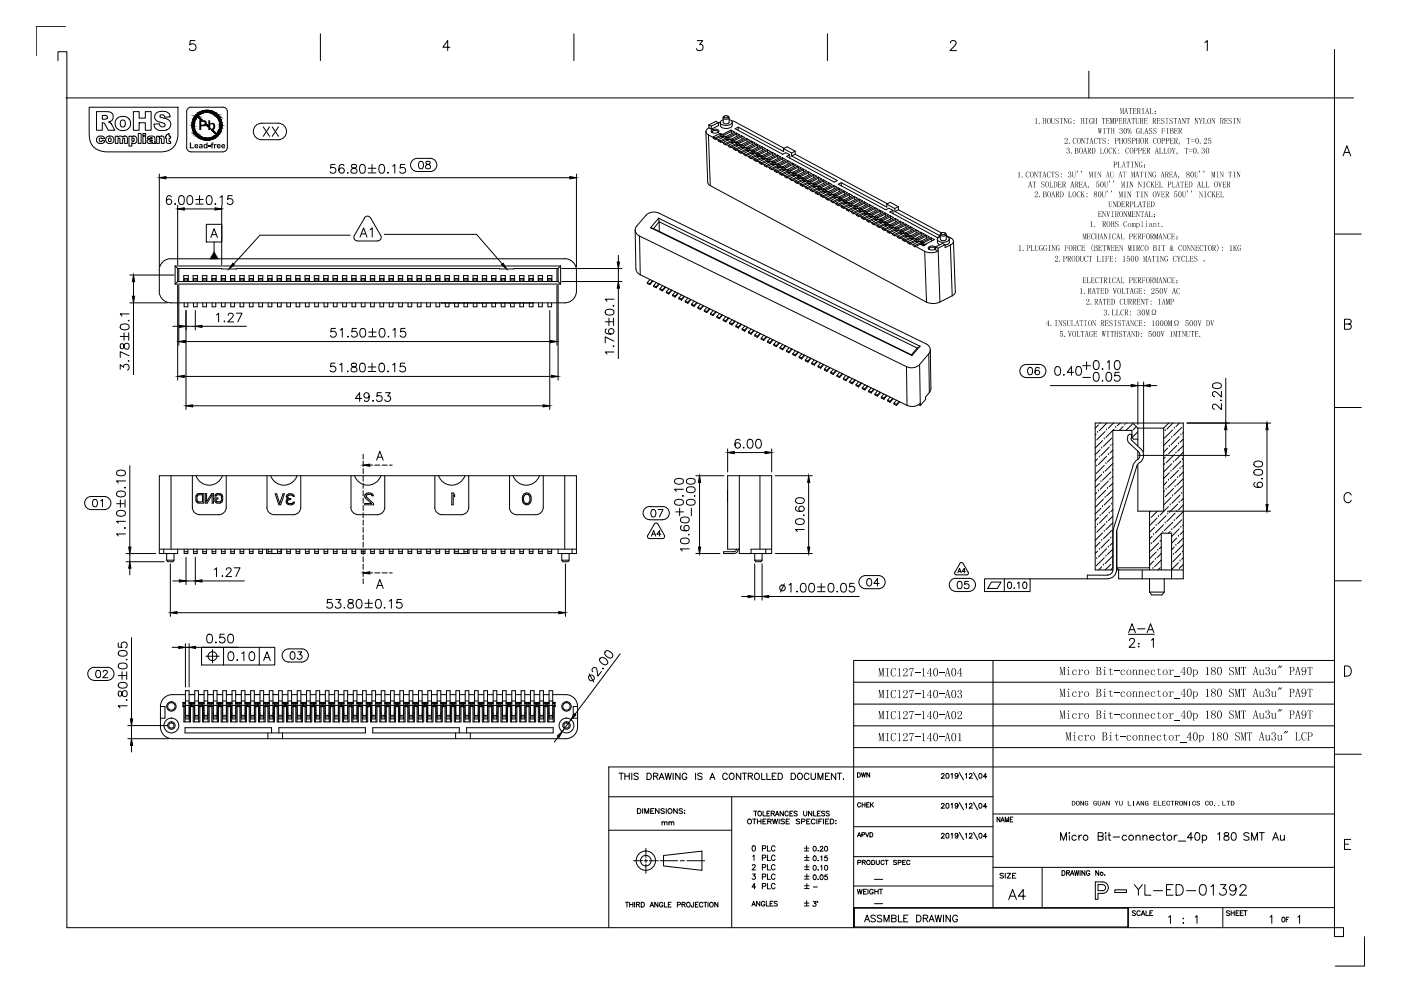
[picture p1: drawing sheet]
<svg xmlns="http://www.w3.org/2000/svg" width="420mm" height="297mm" viewBox="0 0 420 297" stroke-linecap="round" stroke-linejoin="round" font-family="sans-serif">
<!-- layer: 0 -->
<g fill="none" stroke="#000" stroke-width=".3">
<path d="M211.7 39.5l.5 15.2 .3 .6 .5 .3M211.7 39.5l.2 .6 .6 .3M212.6 37.4v.9M212.6 37.4l.7 .4M212.6 38.3l-.7 .6-.2 .6M212.6 38.3l.7 .4M213.3 37.8v.9M215.3 39.7a.74 .74 0 0 0-.5-.7 .74 .74 0 0 0-.8 .1l-.4 .4v.3M215.3 39.6a.4 .4 0 0 0 .3-.4 .4 .4 0 0 0-.4-.4 1.17 1.17 0 0 0-1.9 .7l1.1 .4 1-.3M215.4 36.8l-.7-.4-2.1 1M215.4 36.8l-2.1 1M215.4 36.8l.1 .8-2.2 1.1"/>
<path d="M216.1 36.6l-.7 .3M219.2 39l-2.6 1.3M219.2 39l1.1 .6-2.6 1.3M219.2 39l.2 .3M219.3 36.1l1 .4 14.9 8M219.4 39.3l-2.4 1.3M219.4 39.3v.8M220.8 39.8l-2.6 1.3M220.8 39.8l1.1 .6-2.6 1.3M220.8 39.8l.2 .3M221.4 38.1l-.9 .5 14.2 7.6 .9-.4 1.2 .6M221.4 38.1v1"/>
<path d="M221.4 38.1l13.6 7.3v-.9M212.5 40.4l.5 15.2M212.5 40.4l1.4 .8M213 55.6l64.9 35M214.7 41.6l.7 .5M216.1 41l.5 .2M216.2 42.5l.7 .4M217.6 41.8l.6 .3M217.8 43.3l.7 .4M219.1 42.6l.6 .3M219.3 44.1l.7 .4M220.7 43.4l.6 .3"/>
<path d="M220.8 45l.8 .4M221 40.1l-2.4 1.3M221 40.1v.8M222.2 44.3l.6 .2M222.3 40.7l-2.6 1.3M222.3 40.7l1.1 .5-2.6 1.4M222.3 40.7l.2 .3M222.4 45.8l.7 .4M222.5 41l-2.4 1.2M222.5 41v.7M223.8 45.1l.5 .3M223.8 41.5l-2.5 1.3"/>
<path d="M223.8 41.5l1.1 .6-2.5 1.3M223.8 41.5l.2 .3M223.9 46.6l.7 .4M224 41.8l-2.4 1.2M224 41.8l.1 .7M225.3 45.9l.6 .3M225.4 42.3l-2.6 1.3M225.4 42.3l1.1 .6-2.6 1.3M225.4 42.3l.2 .3M225.5 47.4l.7 .4M225.6 42.6l-2.4 1.3M225.6 42.6v.8"/>
<path d="M226.9 46.8l.5 .2M226.9 43.2l-2.5 1.2M226.9 43.2l1.1 .5-2.5 1.3M226.9 43.2l.2 .3M227 48.3l.7 .4M227.1 43.5l-2.4 1.2M227.1 43.5v.7M228.4 47.6l.5 .3M228.5 44l-2.6 1.3M228.5 44l1 .5-2.5 1.4M228.5 44l.1 .3M228.5 49.1l.8 .4"/>
<path d="M228.6 44.3l-2.3 1.2M228.6 44.3l.1 .7M229.9 48.4l.6 .3M230 44.8l-2.6 1.3M230 44.8l1.1 .6-2.6 1.3M230 44.8l.2 .3M230.1 49.9l.7 .4M230.2 45.1l-2.4 1.2M230.2 45.1v.7M231.5 49.2l.5 .3M231.5 45.6l-2.5 1.3M231.5 45.6l1.1 .6-2.6 1.3"/>
<path d="M231.5 45.6l.2 .3M231.6 50.7l.7 .4M231.7 45.9l-2.4 1.3M231.7 45.9v.8M233 50.1l.5 .2M233.1 46.5l-2.6 1.3M233.1 46.5l1 .5-2.5 1.4M233.1 46.5l.1 .3M233.2 51.6l.7 .4M233.2 46.8l-2.4 1.2M233.2 46.8l.1 .7M234.5 50.9l.6 .3"/>
<path d="M234.6 47.3l-2.5 1.3M234.6 47.3l1.1 .6-2.6 1.3M234.6 47.3l.2 .3M234.7 52.4l.7 .4M234.8 47.6l-2.4 1.2M234.8 47.6v.7M235 44.5l1-.5 2.4 1.3M235 44.5l2.4 1.4M236.1 51.7l.5 .3M236.1 48.1l-2.5 1.3M236.1 48.1l1.1 .6-2.6 1.3M236.1 48.1l.2 .3"/>
<path d="M236.2 53.2l.7 .4M236.3 48.4l-2.4 1.2M236.3 48.4v.7M236.8 46.4l-.9 .5 14.3 7.7 .9-.5-13.7-7.3M236.8 46.4l.1 1M237.4 45.9v.9M237.6 52.5l.6 .3M237.7 48.9l-2.6 1.3M237.7 48.9l1 .6-2.5 1.3M237.7 48.9l.2 .3M237.8 54l.7 .4M237.9 49.2l-2.5 1.3"/>
<path d="M237.9 49.2v.8M238.4 45.3l-1 .6M238.4 45.3l.1 .9M238.5 46.2l-1.1 .6M238.5 46.2l27.6 14.9M239.1 53.4l.6 .3M239.2 49.8l-2.6 1.3M239.2 49.8l1.1 .5-2.6 1.4M239.2 49.8l.2 .3M239.3 54.9l.7 .4M239.4 50.1l-2.4 1.2M239.4 50.1v.7"/>
<path d="M240.7 54.2l.5 .3M240.7 50.6l-2.5 1.3M240.7 50.6l1.1 .6-2.5 1.3M240.7 50.6l.2 .3M240.8 55.7l.7 .4M240.9 50.9l-2.4 1.2M240.9 50.9v.7M242.2 55l.6 .3M242.3 51.4l-2.6 1.3M242.3 51.4l1.1 .6-2.6 1.3M242.3 51.4l.2 .3M242.4 56.5l.7 .4"/>
<path d="M242.5 51.7l-2.4 1.3M242.5 51.7v.7M243.7 55.8l.6 .3M243.8 52.3l-2.6 1.2M243.8 52.3l1.1 .5-2.6 1.3M243.8 52.3l.2 .2M243.9 57.3l.7 .5M244 52.5l-2.4 1.3M244 52.5v.8M245.3 56.7l.6 .3M245.3 53.1l-2.5 1.3M245.3 53.1l1.2 .6-2.6 1.3"/>
<path d="M245.3 53.1l.2 .3M245.4 58.2l.8 .4M245.5 53.4l-2.4 1.2M245.5 53.4l.1 .7M246.8 57.5l.6 .3M246.9 53.9l-2.6 1.3M246.9 53.9l1.1 .6-2.6 1.3M246.9 53.9l.2 .3M247 59l.7 .4M247.1 54.2l-2.4 1.2M247.1 54.2v.7M248.4 58.3l.5 .3"/>
<path d="M248.4 54.7l-2.5 1.3M248.4 54.7l1.1 .6-2.5 1.3M248.4 54.7l.2 .3M248.5 59.8l.7 .4M248.6 55l-2.4 1.3M248.6 55l.1 .7M249.9 59.2l.6 .3M250 55.6l-2.6 1.2M250 55.6l1.1 .5-2.6 1.3M250 55.6l.1 .3M250.1 55.9l-2.3 1.2M250.1 55.9l.1 .7"/>
<path d="M251.4 60l.6 .3M251.5 56.4l-2.6 1.3M251.5 56.4l1.1 .6-2.6 1.3M251.5 56.4l.2 .3M251.7 56.7l-2.4 1.2M251.7 56.7v.7M252.3 54.8l-.9 .4 14.2 7.7 1-.5 1.2 .6M252.3 54.8v.9M252.3 54.8l13.7 7.3-.1-.9M253.1 57.2l-2.6 1.3M253.1 57.2l1 .6-2.5 1.3M253.1 57.2l.1 .3"/>
<path d="M253.2 57.5l-2.4 1.2M253.2 57.5l.1 .7M254.6 58l-2.6 1.3M254.6 58l1.1 .6-2.6 1.3M254.6 58l.1 .3M254.7 58.3l-2.3 1.3M254.7 58.3l.1 .8M256.1 58.9l-2.5 1.2M256.1 58.9l1.1 .6-2.6 1.2M256.1 58.9l.2 .3M256.3 59.2l-2.4 1.2M256.3 59.2v.7"/>
<path d="M257.6 59.7l-2.5 1.3M257.6 59.7l1.1 .6-2.5 1.3M257.6 59.7l.2 .3M51.3 77.5a3.5 3.5 0 0 0-3.6 3.6l.1 6.2a3.5 3.5 0 0 0 3.5 3.5h118.1a3.5 3.5 0 0 0 3.5-3.6v-6.1a3.5 3.5 0 0 0-3.6-3.6M51.3 77.6h118.1M52.5 79.7h115.6M52.5 79.7l.8 .8M52.5 79.7v5.4M64.2 72.5v3.1M168.1 79.7v5.4M168.1 79.7l-.7 .8M190.5 69l.5-1.3 2.7-3.1a3.4 3.4 0 0 1 3.9-.7l80.1 39.2a2.26 2.26 0 0 1 1.3 1.7"/>
<path d="M190.5 69l.2 11.6a2.06 2.06 0 0 0 1.3 1.8M190.5 69a2.26 2.26 0 0 0 1.3 1.8M191.8 70.8l.2 11.6M191.8 70.8l80.1 39.1M195.1 68.3l78.4 38.3M195.1 68.3l.9 .2M196 68.5l77.3 37.9M197.5 65.4l-2.4 2.9M197.5 65.4l.2 1.1M197.5 65.4l78.4 38.4M197.7 66.5v2.9M197.7 66.5l-1.7 2"/>
<path d="M197.7 66.5l77.4 37.8M250 60.7l.8 .4M251.6 61.5l.7 .4M253 60.8l.5 .3M253.1 62.3l.8 .4M254.5 61.6l.5 .3M254.7 63.1l.7 .4M256 62.5l.6 .3M256.2 64l.7 .4M257.6 63.3l.5 .3M257.8 64.8l.7 .4M257.8 60l-2.4 1.2"/>
<path d="M257.8 60v.7M259.1 64.1l.6 .3M259.2 60.5l-2.6 1.3M259.2 60.5l1.1 .6-2.6 1.3M259.2 60.5l.2 .3M259.3 65.6l.7 .4M259.4 60.8l-2.4 1.2M259.4 60.8v.7M260.6 64.9l.6 .3M260.7 61.3l-2.5 1.3M260.7 61.3l1.1 .6-2.6 1.3M260.7 61.3l.2 .4"/>
<path d="M260.8 66.4l.7 .4M260.9 61.7l-2.4 1.2M260.9 61.7v.7M262.2 65.8l.5 .3M262.2 62.2l-2.5 1.3M262.2 62.2l1.1 .6-2.5 1.2M262.2 62.2l.3 .3M262.3 67.3l.7 .4M262.5 62.5l-2.5 1.2M262.5 62.5v.7M263.7 66.6l.6 .3M263.8 63l-2.6 1.3"/>
<path d="M263.8 63l1.1 .6-2.6 1.3M263.8 63l.2 .3M263.9 68.1l.7 .4M264 63.3l-2.4 1.2M264 63.3v.7M265.2 67.4l.6 .3M265.3 63.8l-2.5 1.3M265.3 63.8l1.1 .6-2.6 1.3M265.3 63.8l.2 .3M265.4 68.9l.7 .4M265.5 64.1l-2.4 1.2M265.5 64.1v.7"/>
<path d="M265.9 61.2l1.1-.6 2.4 1.3M265.9 61.2l2.4 1.3M266.8 68.2l.6 .3M266.9 64.6l-2.6 1.3M266.9 64.6l1.1 .6-2.6 1.3M266.9 64.6l.2 .4M266.9 69.7l.8 .4M267.1 65l-2.4 1.2M267.1 65v.7M267.8 63l-.9 .5 14.2 7.7 .9-.4M267.8 63v1.1M268.3 62.5l.1 .9"/>
<path d="M268.3 69.1l.6 .3M268.4 63.4l13.6 7.3M268.4 65.5l-2.6 1.3M268.4 65.5l1.1 .6-2.6 1.3M268.4 65.5l.2 .3M268.5 70.6l.7 .4M268.6 65.8l-2.4 1.2M268.6 65.8v.7M269.4 61.9l-1.1 .6M269.4 61.9v1M269.4 62.9l-1 .5M269.4 62.9l12.9 6.9"/>
<path d="M269.9 69.9l.5 .3M269.9 66.3l-2.5 1.3M269.9 66.3l1.1 .6-2.5 1.3M269.9 66.3l.2 .3M270 71.4l.7 .4M270.1 66.6l-2.4 1.2M270.1 66.6l.1 .7M271.4 70.7l.6 .3M271.5 67.1l-2.6 1.3M271.5 67.1l1.1 .6-2.6 1.3M271.5 67.1l.2 .4M271.6 72.2l.7 .4"/>
<path d="M271.7 67.5l-2.4 1.1M271.7 67.5v.6M273 71.5l.5 .4M273 68l-2.5 1.2M273 68l1.1 .5-2.5 1.3M273 68l.2 .3M273.1 73l.7 .5M273.2 68.3l-2.4 1.2M273.2 68.3v.7M274.5 72.4l.5 .3M274.6 68.8l-2.6 1.3M274.6 68.8l1 .6-2.5 1.3"/>
<path d="M274.6 68.8l.1 .3M274.6 73.9l2.7 1.4M274.7 69.1l-2.3 1.2M274.7 69.1l.1 .7M276 73.2l.9 .5 .8-.4-.2-.1M276.1 69.6l-2.6 1.3M276.1 69.6l1.1 .6-2.6 1.3M276.1 69.6l.2 .3M276.3 69.9l-2.4 1.2M276.3 69.9v.7M277.3 75.3l.6 15.3M277.5 73.2l-.2 .1"/>
<path d="M277.6 70.4l-2.5 1.3M277.6 70.4l1.1 .6-2.6 1.3M277.6 70.4l.2 .4M277.8 70.8l-2.4 1.2M277.8 70.8v.6M279.2 71.3l-2.6 1.2M279.2 71.3l1 .5-2.7 1.4M279.2 71.3l.1 .3M279.3 71.6l-2.4 1.2M279.3 71.6l.1 .7M280.4 74.7a.9 .9 0 0 0-.8-.7 .9 .9 0 0 0-.9 .5l.1 .3M280.5 74.6l-.2 .1"/>
<path d="M280.6 74.1a1.36 1.36 0 0 0-2.2 .4l.6 .4 1.3-.2M280.6 74v.9l.7 .4a4.8 4.8 0 0 1-4 0M280.6 74l.7 .4M280.6 74.5l-.1 .1M281.3 74.4l.6 16.1M283.4 73.3l-.7-.3-2.1 1M283.4 73.3l-2.1 1.1M283.4 73.3v.9l1.6-.8M283.7 70.6l1.7 .9 .5 .8M285 73.4l.6 15.3M285.9 72.3l.6 15.2-.2 .6-.7 .6M285.9 72.3l-.2 .7-.7 .4"/>
<path d="M52.5 85.1h115.6M53.3 80.5h114.1M53.3 84.4h114.1M53.3 84.4l-.8 .7M53.3 80.5v3.9M53.6 80.5v3.9M55.1 84.4v-1.8h1.4v1.8M57.9 84.4v-1.8h1.4v1.8M60.7 84.4v-1.8h1.3v1.8M63.5 84.4v-1.8h1.3v1.8M66.3 84.4v-1.8h1.3v1.8M66.5 82.6v1.8"/>
<path d="M69.1 84.4v-1.8h1.3v1.8M71.9 84.4v-1.8h1.3v1.8M74.7 84.4v-1.8h1.3v1.8M77.5 84.4v-1.8h1.3v1.8M80.3 84.4v-1.8h1.3v1.8M83.1 84.4v-1.8h1.3v1.8M85.9 84.4v-1.8h1.3v1.8M88.7 84.4v-1.8h1.3v1.8M91.5 84.4v-1.8h1.3v1.8M94.3 84.4v-1.8h1.3v1.8M97.1 84.4v-1.8h1.3v1.8M99.9 84.4v-1.8h1.3v1.8"/>
<path d="M102.7 84.4v-1.8h1.3v1.8M105.5 84.4v-1.8h1.3v1.8M108.3 84.4v-1.8h1.3v1.8M111.1 84.4v-1.8h1.3v1.8M113.9 84.4v-1.8h1.3v1.8M116.7 84.4v-1.8h1.3v1.8M119.5 84.4v-1.8h1.3v1.8M122.2 84.4v-1.8h1.4v1.8M125 84.4v-1.8h1.4v1.8M127.8 84.4v-1.8h1.3v1.8M130.6 84.4v-1.8h1.3v1.8M132.4 90.8h.1"/>
<path d="M133.4 84.4v-1.8h1.4v1.8M133.5 90.8h.1M135.2 90.8h.1M136.1 90.8h.1M136.2 84.4v-1.8h1.4v1.8M136.5 90.8h.1M137.6 90.8h.1M139 84.4v-1.8h1.4v1.8M139.3 90.8h.1M140.2 90.8h.1M140.6 90.8h.1M141.3 90.8h.1"/>
<path d="M141.8 84.4v-1.8h1.4v1.8M143.9 90.8h.1M144.5 90.8h.1M144.6 84.4v-1.8h1.4v1.8M144.9 90.8h.1M147.3 90.8h.1M147.4 84.4v-1.8h1.3v1.8M148.3 90.8h.1M148.7 90.8h.1M150.2 84.4v-1.8h1.3v1.8M151.4 90.8h.1M152.1 90.8h.1"/>
<path d="M152.4 90.8h.1M153 84.4v-1.8h1.3v1.8M153.9 90.8h.1M154.8 90.8h.1M155.8 84.4v-1.8h1.3v1.8M156.2 90.8h.1M156.5 90.8h.1M158.6 84.4v-1.8h1.3v1.8M159 90.8h.1M160 90.8h.1M161.4 84.4v-1.8h1.3v1.8M164.2 84.4v-1.8h1.3v1.8"/>
<path d="M167 80.5v3.9M167.4 80.5v3.9M167.4 84.4l.7 .7M192 82.4l80 39.1M281.9 90.5a4.8 4.8 0 0 1-4 .1M285.6 88.7l-3.7 1.8M271.9 109.9l.1 11.6M273.3 106.4l.2 .2M275.8 109.2a3.4 3.4 0 0 1-3.9 .7M275.8 109.2l.2 12.4M275.9 103.8l-.8 .5-1.8 2.1M275.9 103.8l-2.4 2.8"/>
<path d="M278.5 106.1l.2 11.6M278.5 106.1l-2.7 3.1M278.7 117.7l-1.1 1.3v.7l-1.6 1.9M279 104.8l.2 12-.5 .9M279 104.8l-.5 1.3M275.5 121.3l.5 .3M276 120.8a3.5 3.5 0 0 1-4 .7M328.7 130.1l-.2 .3M328.9 139.7h.1M329.2 129.6h.1M329.2 137.5l-.7 .7M329.4 127.4l-.9 1"/>
<path d="M329.7 137h.1M329.9 126.9h.1M329.9 134.8l-1.4 1.5M330.4 134.3h.1M330.7 132.1l-2.2 2.2M331.2 131.6h.1M331.2 139.5l-2.5 2.5M331.4 129.3l-2.5 2.5M331.7 139h.1M331.9 128.9h.1M331.9 136.8l-2.5 2.4M332 126.8l-2.3 2.3"/>
<path d="M332.4 136.3h.1M332.6 134l-2.4 2.5M333.1 133.5h.1M333.4 131.3l-2.5 2.5M333.7 133l-.1 .1M333.7 134.9l-.8 .9M333.7 136.9l-1.6 1.6M333.7 138.9l-2.3 2.3M334 126.8l-1.6 1.6M334.1 128.6l-2.4 2.5M334.6 128.1h.1M335.9 126.8l-.8 .8"/>
<path d="M336.8 127.9l-1.1 1.1M337.3 127.4h.1M337.9 126.8l-.1 .1M339.6 127.1l-1.9 1.9M339.7 126.8l1.5 1.5M340.8 127.9l-1 1M341.2 128.3v5.4M341.2 135.2v2.6M341.2 131.6h-1.3l-.4-.6v-2h-5.8v41.2M341.2 128.3h7.8M341.2 129.4l-1.7 1.7M349 128.3v24.9h-7.8v-13.9"/>
<path d="M349.2 139.2h.1M349.4 129.1h.1M349.4 137l-.4 .5M350 136.5h.1M350.2 134.3l-1.2 1.2M350.5 126.8l-1.5 1.5M350.7 133.8h.1M350.9 131.6l-1.9 1.9M351.4 131.1h.1M351.4 139l-2.4 2.4M351.7 128.9l-2.5 2.4M351.7 126.8l-1.7 1.8"/>
<path d="M351.9 138.5h.1M352.2 128.4h.1M352.2 136.3l-2.5 2.4M352.7 135.8h.1M352.9 133.5l-2.5 2.5M353.4 133.1h.1M353.6 130.8l-2.4 2.5M353.7 126.8l-1 1.1M354.1 130.4h.1M354.1 138.2l-2.4 2.5M354.4 128.1l-2.5 2.5M354.7 137.8h.1"/>
<path d="M354.9 129.6l-.2 .3M354.9 131.6l-1 1M354.9 133.6l-1.7 1.7M354.9 135.6l-2.5 2.4M354.9 139.5l-.5 .5M51.3 142.6v22M57.7 142.6v9.5a2.22 2.22 0 0 0 2.2 2.2h5.7M58.8 142.6a4.2 4.2 0 0 0 3.9 2.8 4.2 4.2 0 0 0 4-2.8M58.9 148.4l.8-.5h1.4v2.9l-2-.2a2.17 2.17 0 0 1-.2-2.2zM59.3 148.5l1.4-.2v2.1l-1.4-.1-.2-.5zM61.6 147.9h.4v2.5l1.4-2.5h.6v2.9h-.4v-2.5l-1.5 2.5h-.5zM64.5 148.4a1.32 1.32 0 0 1 2.3 .5 1.8 1.8 0 0 1-.4 1.7l-.6 .2a1.01 1.01 0 0 1-1.3-.7v-.9h.8v.4h-.5v.5a.91 .91 0 0 0 .9 .4 .91 .91 0 0 0 .7-.7v-.9a.89 .89 0 0 0-.7-.6 .89 .89 0 0 0-.9 .4h-.3z"/>
<path d="M67.8 142.6v9.5a2.22 2.22 0 0 1-2.2 2.2M80.1 142.6l-.1 9.5a2.22 2.22 0 0 0 2.3 2.2h5.7M81.2 142.6a4.2 4.2 0 0 0 3.9 2.8 4.2 4.2 0 0 0 4-2.8M82.5 148h.5l.9 2.9 1-2.9h.4l-1.1 3.3h-.6zM86 148.5a1.39 1.39 0 0 1 2.3 .3h-.4a.93 .93 0 0 0-1.6 .1l.2 .4 .7 .2v.2a.76 .76 0 0 0-1 .8 1.11 1.11 0 0 0 1.8 0h.3a1.24 1.24 0 0 1-1.5 .8 1.24 1.24 0 0 1-.9-1.3l.5-.4-.4-.4zM90.2 142.6v9.5a2.22 2.22 0 0 1-2.2 2.2M105.2 152.1a2.22 2.22 0 0 0 2.2 2.2h5.8M105.3 142.6v9.5M106.3 142.6a4.2 4.2 0 0 0 4 2.8 4.2 4.2 0 0 0 3.9-2.8M109.5 148.3a1.48 1.48 0 0 1 2.5 .3h-.4a.97 .97 0 0 0-.9-.5 .97 .97 0 0 0-.9 .6l2.2 2.2v.4h-2.6v-.4h2l-1.8-1.6zM115.4 142.6v9.5a2.22 2.22 0 0 1-2.2 2.2M130.4 142.6v9.5a2.22 2.22 0 0 0 2.2 2.2h5.8"/>
<path d="M131.5 142.6a4.2 4.2 0 0 0 4 2.8 4.2 4.2 0 0 0 3.9-2.8M135.5 147.8h.4l.4 .5v.6l-.4-.5v2.9h-.4zM140.6 142.6v9.5a2.22 2.22 0 0 1-2.2 2.2M152.8 142.6v9.5a2.22 2.22 0 0 0 2.2 2.2M153.9 142.6a4.2 4.2 0 0 0 3.9 2.8 4.2 4.2 0 0 0 4-2.8M155 154.3h5.7M157.2 148.1a1.45 1.45 0 0 1 1.7 .1 1.45 1.45 0 0 1 .4 1.7 1.32 1.32 0 0 1-1.3 1.4 1.32 1.32 0 0 1-1.3-1.4l.1-1.3zM157.4 148.4a.95 .95 0 0 1 1.1-.1 .95 .95 0 0 1 .4 1 1.09 1.09 0 0 1-.2 1.3 1.09 1.09 0 0 1-1.3 .1 1.84 1.84 0 0 1 0-2.3zM162.9 142.6v9.5a2.22 2.22 0 0 1-2.2 2.2M169.4 142.6v22M218.2 148h.1M218.2 149.2h.1"/>
<path d="M218.2 147v3.2M221.7 142.6v23.3h3.5v-1.3h6.2M227.9 142.6v22M328.7 149.9h.1M328.7 157.8l-.2 .2M328.9 147.6l-.4 .5M329.2 157.3h.1M329.4 147.2h.1M329.4 155.1l-.9 1M329.7 144.9l-1.2 1.2M329.9 154.6h.1M330.2 144.4h.1"/>
<path d="M330.2 152.3l-1.7 1.8M330.4 142.2l-1.9 2M330.7 151.9h.1M330.7 159.7l-2.2 2.3M330.9 141.7h.1M330.9 149.6l-2.4 2.5M331.2 159.3h.1M331.4 149.1h.1M331.4 157l-2.5 2.5M331.7 146.9l-2.5 2.5M331.9 156.6h.1M332.1 146.4h.1"/>
<path d="M332.1 154.3l-2.4 2.5M332.4 144.2l-2.5 2.5M332.6 153.8h.1M332.9 143.7h.1M332.9 151.6l-2.5 2.5M333.1 141.4l-2.4 2.5M333.4 151.1h.1M333.4 159l-2.5 2.5M333.6 141h.1M333.6 148.9l-2.4 2.5M333.7 159.4h.1M333.7 142.8l-.3 .4"/>
<path d="M333.7 144.8l-1.1 1.1M333.7 146.8l-1.8 1.8M333.7 152.8l-.6 .5M333.7 154.7l-1.3 1.4M333.7 156.7l-2 2.1M334.9 159.4h.1M334.9 159.4v10.8M344.7 155.5h.1M344.7 153.2v17.6M345 153.3l-.3 .3M346.2 158l-1.5 1.5M346.7 157.5h.1"/>
<path d="M347 155.3l-2.3 2.2M347.1 153.2l-1.8 1.9M347.5 154.8h.1M348.2 160l-2.4 2.5M348.7 159.5h.1M348.9 157.3l-2.4 2.4M349.2 147.2l-.2 .2M349.4 156.8h.1M349.7 146.7h.1M349.7 154.6l-2.5 2.4M350 144.4l-1 1M350.2 154.1h.1"/>
<path d="M350.4 143.9h.1M350.4 151.9l-2.4 2.4M350.7 141.7l-1.7 1.7M350.9 151.4h.1M350.9 159.3l-.5 .5M351.2 141.2h.1M351.2 149.1l-2.2 2.3M351.4 158.8h.1M351.7 148.6h.1M351.7 156.6l-2.5 2.4M351.9 146.4l-2.5 2.5M352.2 156.1h.1"/>
<path d="M352.4 145.9h.1M352.4 153.8l-2.4 2.5M352.7 143.7l-2.5 2.4M352.9 153.3h.1M353.2 143.2h.1M353.2 151.1l-2.5 2.5M353.4 141l-2.5 2.4M353.6 150.6h.1M353.6 158.5l-2.2 2.3M353.9 140.5h.1M353.9 148.4l-2.5 2.4M354.1 158h.1"/>
<path d="M354.4 147.9h.1M354.4 155.8l-2.5 2.5M354.7 145.7l-2.5 2.4M354.9 141.5l-1.3 1.2M354.9 143.5l-2 1.9M354.9 149.4l-.8 .7M354.9 151.4l-1.5 1.4M354.9 153.3l-2.2 2.2M354.9 157.3l-.2 .2M354.9 159.3l-1 .9M47.8 164.6h125.1M49.1 164.6v1.3h-1.3v-23.3h125.1v23.3h-1.3v-1.3"/>
<path d="M80 164.6v1.3h.4M81.5 165.9h1.7M84.3 165.9h.1M84.4 164.6v1.3M136.3 164.6v1.3M137.4 165.9h1.7M140.7 164.6v1.3h-.5M221.7 164.6h-3.5v-22h13.2v23.3h-1.8M328.9 167.4h.1M329.2 165.2l-.7 .7M329.7 164.7h.1M329.9 162.5l-1.4 1.5"/>
<path d="M330.4 162h.1M330.4 169.9l-.9 .9M330.9 169.4h.1M331.2 167.2l-2.5 2.4M331.7 166.7h.1M331.9 164.4l-2.5 2.5M332.4 164h.1M332.6 161.7l-2.4 2.5M333.1 161.3h.1M333.1 169.1l-1.6 1.7M333.6 168.7h.1M333.7 160.7l-.1 .1"/>
<path d="M333.7 162.6l-.8 .9M333.7 164.6l-1.6 1.6M333.7 166.6l-2.3 2.3M333.8 170.2l-.7 .6M333.8 170.8h-5.3v-44h26.4v46.7h-3.5v-13.7h-3.1v11M334.9 170.2h9.8M334.9 170.8h20M334.9 170.2l.7 .6M335.5 170.8v2.7h7M344.7 163.5h.1M345.3 163h.1M345.5 160.8l-.8 .7"/>
<path d="M345.8 170.4h.1M346 160.2h.1M346 168.2l-1.3 1.2M346.5 167.7h.1M346.7 165.5l-2 1.9M347.2 164.9h.1M347.5 162.7l-2.5 2.5M348 162.2h.1M348 170.2l-.8 .6M348.3 163.9l-.6 .5M348.3 165.9l-1.3 1.3M348.3 167.9l-2.1 2"/>
<path d="M351.4 166.7v.1M351.9 166.2h.1M352.2 164l-.8 .8M352.7 163.5h.1M352.9 161.3l-1.5 1.5M353.4 160.8h.1M353.4 168.7l-2 2M353.9 168.2h.1M354.1 165.9l-2.4 2.5M354.7 165.5h.1M354.9 161.3l-1.7 1.7M354.9 163.3l-2.5 2.4"/>
<path d="M354.9 167.2l-.5 .5M354.9 169.2l-1.3 1.2M48.1 211.8v6.1a3.5 3.5 0 0 0 3.6 3.5h118a3.5 3.5 0 0 0 3.5-3.5v-6.1M48.1 211.8h1.4v3.5h-1.4M54.8 210.5v1.3M54.8 210.5l.4 .4M54.8 211.8h.3M54.8 210.5h.8M55.1 211.8v4.6h2v-4.6M55.2 210.9h.1M55.2 211.4v.1M55.2 211.5l-.4 .3"/>
<path d="M55.2 211.5h.3l-.4 .3M55.2 210.9h.4M55.5 210.9h.1M55.5 211.4v5M55.5 214.6h.1M55.5 214h.1M55.5 213.7h.1M55.6 208.2h-3.9a3.5 3.5 0 0 0-3.6 3.5M56.7 214.6h.1M56.7 214h.1M56.7 213.7h.1M56.7 210.9h.4"/>
<path d="M56.7 210.5h.7M56.7 208.2h1.7M56.8 210.9h.1M56.8 211.4v5M57.1 210.9h.1M57.1 211.4v.1M57.1 211.5h-.3l.3 .3M57.1 211.5l.3 .3M57.1 211.8h.3M57.4 210.5v1.3M57.4 210.5l-.3 .4M57.6 208.2h.1"/>
<path d="M57.6 210.5v1.3M57.6 210.5l.4 .4M57.6 211.8h.3M57.6 210.5h.8M57.9 211.8v4.6h2v-4.6M58 210.9h.1M58 211.4v.1M58 211.5l-.4 .3M58 211.5h.3l-.4 .3M58 210.9h.4M58.3 210.9h.1M58.3 211.4v5"/>
<path d="M58.3 214.6h.1M58.3 214h.1M58.3 213.7h.1M59.5 208.2h.6M59.5 214.6h.1M59.5 214h.1M59.5 213.7h.1M59.5 210.9h.4M59.5 210.5h.7M59.5 208.2h1.7M59.6 210.9h.1M59.6 211.4v5"/>
<path d="M59.9 210.9h.1M59.9 211.4v.1M59.9 211.5h-.3l.3 .3M59.9 211.5l.3 .3M59.9 211.8h.3M60.2 210.5v1.3M60.2 210.5l-.3 .4M60.5 210.5v1.3M60.5 210.5l.3 .4M60.5 211.8h.2M60.5 210.5h.7M60.7 211.8v4.6h2v-4.6"/>
<path d="M60.8 210.9h.1M60.8 211.4v.1M60.8 211.5l-.3 .3M60.8 211.5h.3l-.4 .3M60.8 210.9h.4M61.1 210.9h.1M61.1 211.4v5M61.1 214.6h.1M61.1 214h.1M61.1 213.7h.1M61.2 208.2h-.8M62.3 214.6h.1"/>
<path d="M62.3 214h.1M62.3 213.7h.1M62.3 210.9h.4M62.3 210.5h.7M62.3 208.2h1.7M62.4 210.9h.1M62.4 211.4v5M62.7 210.9h.1M62.7 208.2h.1M62.7 211.4v.1M62.7 211.5h-.3l.3 .3M62.7 211.5l.3 .3"/>
<path d="M62.7 211.8h.3M63 210.5v1.3M63 210.5l-.3 .4M63.3 210.5v1.3M63.3 210.5l.3 .4M63.3 211.8h.2M63.3 210.5h.7M63.5 211.8v4.6h2v-4.6M63.6 210.9h.1M63.6 211.4v.1M63.6 211.5l-.3 .3M63.6 211.5h.3l-.4 .3"/>
<path d="M63.6 210.9h.4M63.9 210.9h.1M63.9 211.4v5M63.9 214.6h.1M63.9 214h.1M63.9 213.7h.1M65.1 214.6h.1M65.1 214h.1M65.1 213.7h.1M65.1 210.9h.4M65.1 210.5h.7M65.1 208.2h1.7"/>
<path d="M65.1 208.2h.1M65.2 210.9h.1M65.2 211.4v5M65.5 210.9h.1M65.5 211.4v.1M65.5 211.5h-.3l.3 .3M65.5 211.5l.3 .3M65.5 211.8h.3M65.8 210.5v1.3M65.8 210.5l-.3 .4M66.1 210.5v1.3M66.1 210.5l.3 .4"/>
<path d="M66.1 211.8h.2M66.1 210.5h.7M66.3 211.8v4.6h2v-4.6M66.4 210.9h.1M66.4 211.4v.1M66.4 211.5l-.3 .3M66.4 211.5h.3l-.4 .3M66.4 210.9h.4M66.7 210.9h.1M66.7 211.4v5M66.7 214.6h.1M66.7 214h.1"/>
<path d="M66.7 213.7h.1M67.9 208.2h.1M67.9 214.6h.1M67.9 214h.1M67.9 213.7h.1M67.9 210.9h.4M67.9 210.5h.7M67.9 208.2h1.7M68 210.9h.1M68 211.4v5M68.3 210.9h.1M68.3 211.4v.1"/>
<path d="M68.3 211.5h-.3l.3 .3M68.3 211.5l.3 .3M68.3 211.8h.3M68.6 210.5v1.3M68.6 210.5l-.3 .4M68.9 210.5v1.3M68.9 210.5l.3 .4M68.9 211.8h.2M68.9 210.5h.7M69.1 211.8v4.6h2v-4.6M69.2 210.9h.1M69.2 211.4v.1"/>
<path d="M69.2 211.5l-.3 .3M69.2 211.5h.3l-.4 .3M69.2 210.9h.4M69.2 208.2h.1M69.5 210.9h.1M69.5 211.4v5M69.5 214.6h.1M69.5 214h.1M69.5 213.7h.1M69.6 208.2h-1.4M70.7 208.2h1M70.7 214.6h.1"/>
<path d="M70.7 214h.1M70.7 213.7h.1M70.7 210.9h.4M70.7 210.5h.7M70.7 208.2h1.7M70.8 210.9h.1M70.8 211.4v5M71.1 210.9h.1M71.1 211.4v.1M71.1 211.5h-.3l.3 .3M71.1 211.5l.3 .3M71.1 211.8h.3"/>
<path d="M71.4 210.5v1.3M71.4 210.5l-.3 .4M71.7 210.5v1.3M71.7 210.5l.3 .4M71.7 211.8h.3M71.7 210.5h.7M72 211.8v4.6h1.9v-4.6M72 210.9h.1M72 211.4v.1M72 211.5l-.3 .3M72 211.5h.2l-.2 .3M72 210.9h.4"/>
<path d="M72.2 210.9h.1M72.2 211.4v5M72.2 214.6h.2M72.2 214h.2M72.2 213.7h.2M72.4 208.2h-.4M73.5 214.6h.1M73.5 214h.1M73.5 213.7h.1M73.5 210.9h.4M73.5 210.5h.7M73.5 208.2h1.7"/>
<path d="M73.6 210.9h.1M73.6 211.4v5M73.9 210.9h.1M73.9 211.4v.1M73.9 211.5h-.3l.3 .3M73.9 211.5l.3 .3M73.9 211.8h.3M74.2 210.5v1.3M74.2 210.5l-.3 .4M74.5 210.5v1.3M74.5 210.5l.3 .4M74.5 211.8h.2"/>
<path d="M74.5 210.5h.7M74.7 211.8v4.6h2v-4.6M74.8 210.9h.1M74.8 211.4v.1M74.8 211.5l-.3 .3M74.8 211.5h.2l-.3 .3M74.8 210.9h.4M75 210.9h.1M75 211.4v5M75 214.6h.2M75 214h.2M75 213.7h.2"/>
<path d="M76.3 214.6h.1M76.3 214h.1M76.3 213.7h.1M76.3 210.9h.4M76.3 210.5h.7M76.3 208.2h1.7M76.4 210.9h.1M76.4 211.4v5M76.7 210.9h.1M76.7 211.4v.1M76.7 211.5h-.3l.3 .3M76.7 211.5l.3 .3"/>
<path d="M76.7 211.8h.3M77 210.5v1.3M77 210.5l-.3 .4M77.2 210.5v1.3M77.2 210.5l.4 .4M77.2 211.8h.3M77.2 210.5h.8M77.3 208.2h.1M77.5 211.8v4.6h2v-4.6M77.6 210.9h.1M77.6 211.4v.1M77.6 211.5l-.4 .3"/>
<path d="M77.6 211.5h.2l-.3 .3M77.6 210.9h.4M77.8 210.9h.1M77.8 211.4v5M77.8 214.6h.2M77.8 214h.2M77.8 213.7h.2M78 208.2h-1.7M79.1 208.2h1M79.1 214.6h.1M79.1 214h.1M79.1 213.7h.1"/>
<path d="M79.1 210.9h.3M79.1 210.5h.7M79.1 208.2h1.7M79.2 210.9h.1M79.2 211.4v5M79.4 210.9h.1M79.4 211.4v.1M79.4 211.5h-.2l.3 .3M79.4 211.5l.4 .3M79.5 211.8h.3M79.8 210.5v1.3M79.8 210.5l-.4 .4"/>
<path d="M80 210.5v1.3M80 210.5l.4 .4M80 211.8h.3M80 210.5h.8M80.3 211.8v4.6h2v-4.6M80.3 219.7v1.7M80.4 210.9h.1M80.4 211.4v.1M80.4 211.5h.3l-.4 .3M80.4 211.5l-.4 .3M80.4 210.9h.4M80.7 210.9h.1"/>
<path d="M80.7 211.4v5M80.7 214.6h.1M80.7 214h.1M80.7 213.7h.1M80.8 208.2h-.4M81.4 219.7v-1.6h-25.9v1.6h54.1v-1.6h-26v1.6M81.9 214.6h.1M81.9 214h.1M81.9 213.7h.1M81.9 210.9h.4M81.9 210.5h.7M81.9 208.2h1.7"/>
<path d="M82 210.9h.1M82 211.4v5M82.3 210.9h.1M82.3 211.4v.1M82.3 211.5h-.3l.3 .3M82.3 211.5l.3 .3M82.3 211.8h.3M82.6 210.5v1.3M82.6 210.5l-.3 .4M82.8 210.5v1.3M82.8 210.5l.4 .4M82.8 211.8h.3"/>
<path d="M82.8 210.5h.8M83 208.2h.1M83.1 211.8v4.6h2v-4.6M83.2 210.9h.1M83.2 211.4v.1M83.2 211.5l-.4 .3M83.2 211.5h.3l-.4 .3M83.2 210.9h.4M83.5 210.9h.1M83.5 211.4v5M83.5 214.6h.1M83.5 214h.1"/>
<path d="M83.5 213.7h.1M84.7 214.6h.1M84.7 214h.1M84.7 213.7h.1M84.7 210.9h.4M84.7 210.5h.7M84.7 208.2h1.6M84.7 219.7v1.7M84.8 210.9h.1M84.8 211.4v5M85.1 210.9h.1M85.1 211.4v.1"/>
<path d="M85.1 211.5h-.3l.3 .3M85.1 211.5l.3 .3M85.1 211.8h.3M85.4 210.5v1.3M85.4 210.5l-.3 .4M85.6 210.5v1.3M85.6 210.5l.4 .4M85.6 211.8h.3M85.6 210.5h.7M85.9 211.8v4.6h2v-4.6M86 210.9h.1M86 211.4v.1"/>
<path d="M86 211.5l-.4 .3M86 211.5h.3l-.4 .3M86 210.9h.3M86.3 210.9h.1M86.3 211.4v5M86.3 214.6h.1M86.3 214h.1M86.3 213.7h.1M87.4 214.6h.2M87.4 214h.2M87.4 213.7h.2M87.4 210.9h.5"/>
<path d="M87.4 210.5h.8M87.4 208.2h1.7M87.6 210.9h.1M87.6 211.4v5M87.9 210.9h.1M87.9 211.4v.1M87.9 211.5h-.3l.3 .3M87.9 211.5l.3 .3M87.9 211.8h.3M88.2 210.5v1.3M88.2 210.5l-.3 .4M88.4 210.5v1.3"/>
<path d="M88.4 210.5l.4 .4M88.4 211.8h.3M88.4 210.5h.7M88.7 211.8v4.6h2v-4.6M88.8 210.9h.1M88.8 211.4v.1M88.8 211.5l-.4 .3M88.8 211.5h.3l-.4 .3M88.8 210.9h.3M89.1 210.9h.1M89.1 211.4v5M89.1 214.6h.1"/>
<path d="M89.1 214h.1M89.1 213.7h.1M90.2 214.6h.2M90.2 214h.2M90.2 213.7h.2M90.2 210.9h.5M90.2 210.5h.8M90.2 208.2h1.7M90.4 210.9h.1M90.4 211.4v5M90.7 210.9h.1M90.7 211.4v.1"/>
<path d="M90.7 211.5h-.3l.3 .3M90.7 211.5l.3 .3M90.7 211.8h.3M91 210.5v1.3M91 210.5l-.3 .4M91.2 210.5v1.3M91.2 210.5l.4 .4M91.2 211.8h.3M91.2 210.5h.7M91.5 211.8v4.6h2v-4.6M91.6 210.9h.1M91.6 211.4v.1"/>
<path d="M91.6 211.5l-.4 .3M91.6 211.5h.2l-.3 .3M91.6 210.9h.3M91.8 210.9h.1M91.8 211.4v5M91.8 214.6h.1M91.8 214h.1M91.8 213.7h.1M93 214.6h.2M93 214h.2M93 213.7h.2M93 210.9h.5"/>
<path d="M93 210.5h.8M93 208.2h1.8M93.2 210.9h.1M93.2 211.4v5M93.5 210.9h.1M93.5 211.4v.1M93.5 211.5l.3 .3M93.5 211.5h-.3l.3 .3M93.5 211.8h.3M93.8 210.5v1.3M93.8 210.5l-.3 .4M94 210.5v1.3"/>
<path d="M94 210.5l.3 .4M94 211.8h.3M94 210.5h.8M94.3 211.8v4.6h2v-4.6M94.3 210.9h.1M94.3 211.4v.1M94.3 211.5l-.3 .3M94.3 211.5h.3l-.3 .3M94.3 210.9h.5M94.6 210.9h.1M94.6 211.4v5M94.6 214.6h.2"/>
<path d="M94.6 214h.2M94.6 213.7h.2M95.9 214.6h.1M95.9 214h.1M95.9 213.7h.1M95.9 210.9h.4M95.9 210.5h.7M95.9 208.2h1.7M96 210.9h.1M96 211.4v5M96.3 210.9h.1M96.3 211.4v.1"/>
<path d="M96.3 211.5h-.3l.3 .3M96.3 211.5l.3 .3M96.3 211.8h.3M96.6 210.5v1.3M96.6 210.5l-.3 .4M96.8 210.5v1.3M96.8 210.5l.3 .4M96.8 211.8h.3M96.8 210.5h.8M97.1 211.8v4.6h2v-4.6M97.1 210.9h.1M97.1 211.4v.1"/>
<path d="M97.1 211.5l-.3 .3M97.1 211.5h.3l-.3 .3M97.1 210.9h.5M97.4 210.9h.1M97.4 211.4v5M97.4 214.6h.2M97.4 214h.2M97.4 213.7h.2M98.7 214.6h.1M98.7 214h.1M98.7 213.7h.1M98.7 210.9h.3"/>
<path d="M98.7 210.5h.7M98.7 208.2h1.7M98.7 210.9h.1M98.7 211.4v5M99 210.9h.1M99 211.4v.1M99 211.5h-.3l.4 .3M99 211.5l.4 .3M99.1 211.8h.3M99.4 210.5v1.3M99.4 210.5l-.4 .4M99.6 210.5v1.3"/>
<path d="M99.6 210.5l.3 .4M99.6 211.8h.3M99.6 210.5h.8M99.9 211.8v4.6h2v-4.6M99.9 210.9h.1M99.9 211.4v.1M99.9 211.5l-.3 .3M99.9 211.5h.3l-.3 .3M99.9 210.9h.5M100.2 210.9h.1M100.2 211.4v5M100.2 214.6h.2"/>
<path d="M100.2 214h.2M100.2 213.7h.2M101.5 214.6h.1M101.5 214h.1M101.5 213.7h.1M101.5 210.9h.3M101.5 210.5h.7M101.5 208.2h1.7M101.5 210.9h.1M101.5 211.4v5M101.8 210.9h.1M101.8 211.4v.1"/>
<path d="M101.8 211.5h-.3l.4 .3M101.8 211.5l.4 .3M101.9 211.8h.3M102.2 210.5v1.3M102.2 210.5l-.4 .4M102.4 210.5v1.3M102.4 211.8h.3M102.4 210.5l.3 .4M102.4 210.5h.8M102.7 211.8v4.6h2v-4.6M102.7 210.9h.1M102.7 211.4v.1"/>
<path d="M102.7 211.5h.3l-.3 .3M102.7 211.5l-.3 .3M102.7 210.9h.5M103 210.9h.1M103 211.4v5M103 214.6h.2M103 214h.2M103 213.7h.2M104.3 214.6h.1M104.3 214h.1M104.3 213.7h.1M104.3 210.9h.3"/>
<path d="M104.3 210.5h.7M104.3 208.2h1.6M104.3 210.9h.1M104.3 211.4v5M104.6 210.9h.1M104.6 211.4v.1M104.6 211.5h-.3l.4 .3M104.6 211.5l.4 .3M104.7 211.8h.3M105 210.5v1.3M105 210.5l-.4 .4M105.2 210.5v1.3"/>
<path d="M105.2 211.8h.3M105.2 210.5l.3 .4M105.2 210.5h.7M105.5 211.8v4.6h2v-4.6M105.5 210.9h.1M105.5 211.4v.1M105.5 211.5h.3l-.3 .3M105.5 211.5l-.3 .3M105.5 210.9h.4M105.8 210.9h.1M105.8 211.4v5M105.8 214.6h.1"/>
<path d="M105.8 214h.1M105.8 213.7h.1M107 214.6h.1M107 214h.1M107 213.7h.1M107 210.9h.4M107 210.5h.8M107 208.2h1.7M107.1 210.9h.1M107.1 211.4v5M107.4 210.9h.1M107.4 211.5h-.3l.4 .3"/>
<path d="M107.4 211.5l.4 .3M107.4 211.4v.1M107.5 211.8h.3M107.8 210.5v1.3M107.8 210.5l-.4 .4M108 211.8h.3M108 210.5l.3 .4M108 210.5v1.3M108 210.5h.7M108.3 211.8v4.6h2v-4.6M108.3 210.9h.1M108.3 211.5h.3l-.3 .3"/>
<path d="M108.3 211.4v.1M108.3 210.9h.4M108.3 211.5l-.3 .3M108.6 210.9h.1M108.6 214.6h.1M108.6 214h.1M108.6 213.7h.1M108.6 211.4v5M109.8 214.6h.1M109.8 214h.1M109.8 213.7h.1M109.8 210.9h.4"/>
<path d="M109.8 210.5h.8M109.8 208.2h1.7M109.9 210.9h.1M109.9 211.4v5M110.2 210.9h.1M110.2 211.5h-.3l.4 .3M110.2 211.4v.1M110.2 211.5l.4 .3M110.3 211.8h.3M110.6 210.5v1.3M110.6 210.5l-.4 .4M110.8 211.8h.3"/>
<path d="M110.8 210.5v1.3M110.8 210.5h.7M110.8 210.5l.4 .4M111.1 211.8v4.6h2v-4.6M111.2 210.9h.1M111.2 211.5h.2l-.3 .3M111.2 211.4v.1M111.2 210.9h.3M111.2 211.5l-.4 .3M111.4 210.9h.1M111.4 214.6h.1M111.4 214h.1"/>
<path d="M111.4 213.7h.1M111.4 211.4v5M112.6 214.6h.2M112.6 214h.2M112.6 213.7h.2M112.6 210.9h.4M112.6 210.5h.8M112.6 208.2h1.7M112.8 210.9h.1M112.8 211.4v5M113 210.9h.1M113 211.5h-.2l.3 .3"/>
<path d="M113 211.5l.4 .3M113 211.4v.1M113.1 211.8h.3M113.4 210.5v1.3M113.4 210.5l-.4 .4M113.6 211.8h.3M113.6 210.5h.7M113.6 210.5l.3 .4M113.6 210.5v1.3M113.9 211.8v4.6h2v-4.6M113.9 210.9h.1M113.9 211.5h.3l-.3 .3"/>
<path d="M113.9 210.9h.4M113.9 211.4v.1M113.9 211.5l-.3 .3M114.2 210.9h.1M114.2 214.6h.1M114.2 214h.1M114.2 213.7h.1M114.2 211.4v5M115.4 214.6h.2M115.4 214h.2M115.4 213.7h.2M115.4 210.9h.4"/>
<path d="M115.4 210.5h.7M115.4 208.2h1.7M115.6 210.9h.1M115.6 211.4v5M115.8 210.9h.1M115.8 211.5h-.2l.3 .3M115.8 211.4v.1M115.8 211.5l.3 .3M115.9 211.8h.2M116.1 210.5v1.3M116.1 210.5l-.3 .4M116.4 211.8h.3"/>
<path d="M116.4 210.5h.7M116.4 210.5l.3 .4M116.4 210.5v1.3M116.7 211.8v4.6h1.9v-4.6M116.7 210.9h.1M116.7 211.5h.3l-.3 .3M116.7 210.9h.4M116.7 211.4v.1M116.7 211.5l-.3 .3M117 210.9h.1M117 214.6h.1M117 214h.1"/>
<path d="M117 213.7h.1M117 211.4v5M118.2 214.6h.1M118.2 214h.1M118.2 213.7h.1M118.2 210.9h.4M118.2 210.5h.7M118.2 208.2h1.7M118.3 210.9h.1M118.3 211.4v5M118.6 210.9h.1M118.6 211.5h-.3l.3 .3"/>
<path d="M118.6 211.5l.3 .3M118.6 211.4v.1M118.6 211.8h.3M118.9 210.5v1.3M118.9 210.5l-.3 .4M119.2 211.8h.3M119.2 210.5h.7M119.2 210.5l.3 .4M119.2 210.5v1.3M119.5 211.8v4.6h2v-4.6M119.5 210.9h.1M119.5 211.5h.3l-.3 .3"/>
<path d="M119.5 210.9h.4M119.5 211.4v.1M119.5 211.5l-.3 .3M119.8 210.9h.1M119.8 214.6h.1M119.8 214h.1M119.8 213.7h.1M119.8 211.4v5M121 214.6h.1M121 214h.1M121 213.7h.1M121 210.9h.4"/>
<path d="M121 210.5h.7M121 208.2h1.7M121.1 210.9h.1M121.1 211.4v5M121.4 210.9h.1M121.4 211.5h-.3l.4 .3M121.4 211.5l.3 .3M121.4 211.4v.1M121.5 211.8h.2M121.7 210.5v1.3M121.7 210.5l-.3 .4M122 211.8h.3"/>
<path d="M122 210.5h.7M122 210.5l.3 .4M122 210.5v1.3M122.3 211.8v4.6h2v-4.6M122.3 210.9h.1M122.3 211.5h.3l-.3 .3M122.3 210.9h.4M122.3 211.4v.1M122.3 211.5l-.3 .3M122.6 210.9h.1M122.6 214.6h.1M122.6 214h.1"/>
<path d="M122.6 213.7h.1M122.6 211.4v5M123.8 214.6h.1M123.8 214h.1M123.8 213.7h.1M123.8 210.9h.4M123.8 210.5h.7M123.8 208.2h1.7M123.9 210.9h.1M123.9 211.4v5M124.2 210.9h.1M124.2 211.5h-.3l.4 .3"/>
<path d="M124.2 211.5l.3 .3M124.2 211.4v.1M124.3 211.8h.2M124.5 210.5v1.3M124.5 210.5l-.3 .4M124.8 211.8h.3M124.8 210.5h.7M124.8 210.5l.3 .4M124.8 210.5v1.3M125.1 211.8v4.6h2v-4.6M125.1 210.9h.1M125.1 211.5h.3l-.3 .3"/>
<path d="M125.1 210.9h.4M125.1 211.5l-.3 .3M125.1 211.4v.1M125.4 210.9h.1M125.4 214.6h.1M125.4 214h.1M125.4 213.7h.1M125.4 211.4v5M126.6 214.6h.1M126.6 214h.1M126.6 213.7h.1M126.6 210.9h.4"/>
<path d="M126.6 210.5h.7M126.6 208.2h1.7M126.7 210.9h.1M126.7 211.4v5M127 210.9h.1M127 211.5h-.3l.4 .3M127 211.5l.3 .3M127 211.4v.1M127.1 211.8h.2M127.3 210.5l-.3 .4M127.3 210.5v1.3M127.6 211.8h.3"/>
<path d="M127.6 210.5h.7M127.6 210.5l.3 .4M127.6 210.5v1.3M127.9 211.8v4.6h2v-4.6M127.9 210.9h.1M127.9 211.5h.3l-.3 .3M127.9 210.9h.4M127.9 211.4v.1M127.9 211.5l-.3 .3M128.2 210.9h.1M128.2 214.6h.1M128.2 214h.1"/>
<path d="M128.2 213.7h.1M128.2 211.4v5M129.4 214.6h.1M129.4 214h.1M129.4 213.7h.1M129.4 210.9h.4M129.4 210.5h.8M129.4 208.2h1.7M129.5 210.9h.1M129.5 211.4v5M129.8 210.9h.1M129.8 211.5h-.3l.4 .3"/>
<path d="M129.8 211.5l.4 .3M129.8 211.4v.1M129.9 211.8h.3M130.2 210.5l-.4 .4M130.2 210.5v1.3M130.4 211.8h.3M130.4 210.5h.7M130.4 210.5l.3 .4M130.4 210.5v1.3M130.7 211.8v4.6h2v-4.6M130.7 210.9h.1M130.7 211.5h.3l-.3 .3"/>
<path d="M130.7 210.9h.4M130.7 211.5l-.3 .3M130.7 211.4v.1M131 210.9h.1M131 214.6h.1M131 214h.1M131 213.7h.1M131 211.4v5M132.2 214.6h.1M132.2 214h.1M132.2 213.7h.1M132.2 210.9h.4"/>
<path d="M132.2 210.5h.8M132.2 208.2h1.7M132.3 210.9h.1M132.3 211.4v5M132.6 210.9h.1M132.6 211.5h-.3l.4 .3M132.6 211.5l.4 .3M132.6 211.4v.1M132.7 211.8h.3M133 210.5l-.4 .4M133 210.5v1.3M133.2 211.8h.3"/>
<path d="M133.2 210.5h.7M133.2 210.5l.3 .4M133.2 210.5v1.3M133.5 211.8v4.6h2v-4.6M133.5 210.9h.1M133.5 211.4v.1M133.5 211.5h.3l-.3 .3M133.5 210.9h.4M133.5 211.5l-.3 .3M133.8 210.9h.1M133.8 214.6h.1M133.8 214h.1"/>
<path d="M133.8 213.7h.1M133.8 211.4v5M135 214.6h.1M135 214h.1M135 213.7h.1M135 210.9h.4M135 210.5h.7M135 208.2h1.7M135.1 210.9h.1M135.1 211.4v5M135.4 210.9h.1M135.4 211.5h-.3l.4 .3"/>
<path d="M135.4 211.5l.3 .3M135.4 211.4v.1M135.5 211.8h.2M135.7 210.5l-.3 .4M135.7 210.5v1.3M136 211.8h.3M136 210.5h.7M136 210.5l.3 .4M136 210.5v1.3M136.3 211.8v4.6h1.9v-4.6M136.3 210.9h.1M136.3 211.5h.3l-.3 .3"/>
<path d="M136.3 210.9h.4M136.3 211.5l-.3 .3M136.3 211.4v.1M136.6 210.9h.1M136.6 214.6h.1M136.6 214h.1M136.6 213.7h.1M136.6 211.4v5M136.6 219.7v1.7M137.7 219.7v-1.6h-25.9v1.6h54.1v-1.6h-26v1.6M137.8 214.6h.1M137.8 214h.1"/>
<path d="M137.8 213.7h.1M137.8 210.9h.4M137.8 210.5h.7M137.8 208.2h1.7M137.9 210.9h.1M137.9 211.4v5M138.2 210.9h.1M138.2 211.5h-.3l.3 .3M138.2 211.5l.3 .3M138.2 211.4v.1M138.2 211.8h.3M138.5 210.5l-.3 .4"/>
<path d="M138.5 210.5v1.3M138.8 211.8h.3M138.8 210.5h.7M138.8 210.5l.3 .4M138.8 210.5v1.3M139.1 211.8v4.6h1.9v-4.6M139.1 210.9h.1M139.1 211.5h.3l-.3 .3M139.1 210.9h.4M139.1 211.5l-.3 .3M139.1 211.4v.1M139.4 210.9h.1"/>
<path d="M139.4 214.6h.1M139.4 214h.1M139.4 213.7h.1M139.4 211.4v5M140.6 214.6h.1M140.6 214h.1M140.6 213.7h.1M140.6 210.9h.4M140.6 210.5h.7M140.6 208.2h1.7M140.7 210.9h.1M140.7 211.4v5"/>
<path d="M141 210.9h.1M141 211.5h-.3l.3 .3M141 211.5l.3 .3M141 211.4v.1M141 211.8h.3M141 219.7v1.7M141.3 210.5l-.3 .4M141.3 210.5v1.3M141.6 211.8h.2M141.6 210.5h.7M141.6 210.5l.3 .4M141.6 210.5v1.3"/>
<path d="M141.8 211.8v4.6h2v-4.6M141.9 210.9h.1M141.9 211.4v.1M141.9 211.5h.3l-.4 .3M141.9 210.9h.4M141.9 211.5l-.3 .3M142.2 210.9h.1M142.2 214.6h.1M142.2 214h.1M142.2 213.7h.1M142.2 211.4v5M143.4 214.6h.1"/>
<path d="M143.4 214h.1M143.4 213.7h.1M143.4 210.9h.4M143.4 210.5h.7M143.4 208.2h1.7M143.5 210.9h.1M143.5 211.4v5M143.8 210.9h.1M143.8 211.5h-.3l.3 .3M143.8 211.5l.3 .3M143.8 211.4v.1M143.8 211.8h.3"/>
<path d="M144.1 210.5l-.3 .4M144.1 210.5v1.3M144.4 211.8h.2M144.4 210.5h.7M144.4 210.5l.3 .4M144.4 210.5v1.3M144.6 211.8v4.6h2v-4.6M144.7 210.9h.1M144.7 211.5h.3l-.4 .3M144.7 210.9h.4M144.7 211.5l-.3 .3M144.7 211.4v.1"/>
<path d="M145 210.9h.1M145 214.6h.1M145 214h.1M145 213.7h.1M145 211.4v5M146.2 214.6h.1M146.2 214h.1M146.2 213.7h.1M146.2 210.9h.4M146.2 210.5h.7M146.2 208.2h1.7M146.3 210.9h.1"/>
<path d="M146.3 211.4v5M146.6 210.9h.1M146.6 211.5h-.3l.3 .3M146.6 211.5l.3 .3M146.6 211.4v.1M146.6 211.8h.3M146.9 210.5l-.3 .4M146.9 210.5v1.3M147.2 211.8h.2M147.2 210.5h.7M147.2 210.5l.3 .4M147.2 210.5v1.3"/>
<path d="M147.4 211.8v4.6h2v-4.6M147.5 210.9h.1M147.5 211.5h.3l-.4 .3M147.5 210.9h.4M147.5 211.5l-.3 .3M147.5 211.4v.1M147.8 210.9h.1M147.8 214.6h.1M147.8 214h.1M147.8 213.7h.1M147.8 211.4v5M149 214.6h.1"/>
<path d="M149 214h.1M149 213.7h.1M149 210.9h.4M149 210.5h.7M149 208.2h1.7M149.1 210.9h.1M149.1 211.4v5M149.4 210.9h.1M149.4 211.5h-.3l.3 .3M149.4 211.5l.3 .3M149.4 211.4v.1M149.4 211.8h.3"/>
<path d="M149.7 210.5l-.3 .4M149.7 210.5v1.3M150 211.8h.2M150 210.5h.7M150 210.5l.3 .4M150 210.5v1.3M150.2 211.8v4.6h2v-4.6M150.3 210.9h.1M150.3 211.5h.3l-.4 .3M150.3 210.9h.4M150.3 211.5l-.3 .3M150.3 211.4v.1"/>
<path d="M150.6 210.9h.1M150.6 214.6h.1M150.6 214h.1M150.6 213.7h.1M150.6 211.4v5M151.8 214.6h.1M151.8 214h.1M151.8 213.7h.1M151.8 210.9h.4M151.8 210.5h.7M151.8 208.2h1.7M151.9 210.9h.1"/>
<path d="M151.9 211.4v5M152.2 210.9h.1M152.2 211.5h-.3l.3 .3M152.2 211.5l.3 .3M152.2 211.4v.1M152.2 211.8h.3M152.5 210.5l-.3 .4M152.5 210.5v1.3M152.8 211.8h.3M152.8 210.5h.7M152.8 210.5l.3 .4M152.8 210.5v1.3"/>
<path d="M153.1 211.8v4.6h1.9v-4.6M153.1 210.9h.1M153.1 211.5h.3l-.3 .3M153.1 210.9h.4M153.1 211.5l-.3 .3M153.1 211.4v.1M153.4 210.9h.1M153.4 214.6h.1M153.4 214h.1M153.4 213.7h.1M153.4 211.4v5M154.6 214.6h.1"/>
<path d="M154.6 214h.1M154.6 213.7h.1M154.6 210.9h.4M154.6 210.5h.7M154.6 208.2h1.7M154.7 210.9h.1M154.7 211.4v5M155 210.9h.1M155 211.5h-.3l.3 .3M155 211.5l.3 .3M155 211.4v.1M155 211.8h.3"/>
<path d="M155.3 210.5l-.3 .4M155.3 210.5v1.3M155.6 211.8h.3M155.6 210.5h.7M155.6 210.5l.3 .4M155.6 210.5v1.3M155.9 211.8v4.6h1.9v-4.6M155.9 210.9h.1M155.9 211.5h.3l-.3 .3M155.9 210.9h.4M155.9 211.5l-.3 .3M155.9 211.4v.1"/>
<path d="M156.2 210.9h.1M156.2 211.4v5M156.2 214.6h.1M156.2 214h.1M156.2 213.7h.1M157.4 214.6h.1M157.4 214h.1M157.4 213.7h.1M157.4 210.9h.4M157.4 210.5h.7M157.4 208.2h1.7M157.5 210.9h.1"/>
<path d="M157.5 211.4v5M157.8 210.9h.1M157.8 211.5h-.3l.3 .3M157.8 211.5l.3 .3M157.8 211.4v.1M157.8 211.8h.3M158.1 210.5l-.3 .4M158.1 210.5v1.3M158.4 211.8h.3M158.4 210.5h.7M158.4 210.5l.3 .4M158.4 210.5v1.3"/>
<path d="M158.7 211.8v4.6h1.9v-4.6M158.7 210.9h.1M158.7 211.5h.2l-.2 .3M158.7 210.9h.4M158.7 211.5l-.3 .3M158.7 211.4v.1M158.9 210.9h.1M158.9 214.6h.2M158.9 214h.2M158.9 213.7h.2M158.9 211.4v5M160.2 214.6h.1"/>
<path d="M160.2 214h.1M160.2 213.7h.1M160.2 210.9h.4M160.2 210.5h.7M160.2 208.2h1.7M160.3 210.9h.1M160.3 211.4v5M160.6 210.9h.1M160.6 211.5h-.3l.3 .3M160.6 211.5l.3 .3M160.6 211.4v.1M160.6 211.8h.3"/>
<path d="M160.9 210.5l-.3 .4M160.9 210.5v1.3M161.1 211.8h.3M161.1 210.5h.8M161.1 210.5l.4 .4M161.1 210.5v1.3M161.4 211.8v4.6h2v-4.6M161.5 210.9h.1M161.5 211.5h.3l-.4 .3M161.5 210.9h.4M161.5 211.5l-.4 .3M161.5 211.4v.1"/>
<path d="M161.8 210.9h.1M161.8 214.6h.1M161.8 214h.1M161.8 213.7h.1M161.8 211.4v5M163 214.6h.1M163 214h.1M163 213.7h.1M163 210.9h.4M163 210.5h.7M163 208.2h1.7M163.1 210.9h.1"/>
<path d="M163.1 211.4v5M163.4 210.9h.1M163.4 211.5h-.3l.3 .3M163.4 211.5l.3 .3M163.4 211.4v.1M163.4 211.8h.3M163.7 210.5l-.3 .4M163.7 210.5v1.3M163.9 211.8h.3M163.9 210.5h.8M163.9 210.5l.4 .4M163.9 210.5v1.3"/>
<path d="M164.2 211.8v4.6h2v-4.6M164.3 210.9h.1M164.3 211.5h.3l-.4 .3M164.3 210.9h.4M164.3 211.5l-.4 .3M164.3 211.4v.1M164.6 210.9h.1M164.6 214.6h.1M164.6 214h.1M164.6 213.7h.1M164.6 211.4v5M165.8 208.2h3.9a3.5 3.5 0 0 1 3.5 3.5"/>
<path d="M165.8 214.6h.1M165.8 214h.1M165.8 213.7h.1M165.8 210.9h.4M165.8 210.5h.7M165.9 210.9h.1M165.9 211.4v5M166.2 210.9h.1M166.2 211.5h-.3l.3 .3M166.2 211.5l.3 .3M166.2 211.4v.1M166.2 211.8h.3"/>
<path d="M166.5 210.5l-.3 .4M166.5 210.5v1.3M173.2 211.8h-1.3v3.5h1.3"/>
<circle cx="51.4" cy="211.7" r="1.42"/>
<circle cx="51.4" cy="211.7" r="1.12"/>
<circle cx="169.9" cy="211.7" r="1.42"/>
<circle cx="169.9" cy="211.7" r="1.12"/>
</g>
<!-- layer: CONTACT -->
<g fill="none" stroke="#000" stroke-width=".3">
<path d="M216.9 35.9l-.5 .3-.4 .5M217.2 34.9l-.3 .4M218.3 34.8l-.7-.1-.4 .2M218.3 34.8l.3 .5M218.3 34.8a.55 .55 0 0 1-.5 .5 .55 .55 0 0 1-.6-.4M218.6 35.3a1.11 1.11 0 0 1-1.7 0M218.6 35.3l.1 1.3a1.08 1.08 0 0 1-1.8 .1v-1.4M218.7 35.8l.6 .3 .3 .5M219.6 36.6v.9a1.6 1.6 0 0 1-2.2 1l-1.2-.5-.2-1.3M219.6 36.6a2.18 2.18 0 0 1-3.6 .1M213.9 41v.4l.6 .4M213.9 41l.6 .4"/>
<path d="M214.5 41.4v.4M215.4 41.9v.4l.7 .3M215.4 41.9l.6 .3M215.7 40.1l1.2 .3M215.7 40.1l-1.8 .9M215.7 40.1l.6 .3M216 42.2l.1 .4M216.3 40.4l-1.8 1M216.3 40.8l.6 .4M216.9 40.4l.3 .6M216.9 40.4h-.6M216.9 42.7l.1 .4 .6 .3"/>
<path d="M216.9 42.7l.7 .3M217.2 41l-.4 .1-.3-.3-2 1M217.2 41h.1M217.2 41l.5-.1 .7 .3M217.2 41l-1.8 .9M217.2 41l.7 .3M217.6 43v.4M217.8 41.7l.6 .3M217.9 41.3l-1.9 .9M218.3 42l-.3-.4-1.9 1M218.4 41.2l.3 .6M218.4 41.2l-.5 .1"/>
<path d="M218.5 43.5v.4l.6 .4M218.5 43.5l.6 .4M218.7 41.8h.1M218.8 41.8l1.1 .3M218.8 41.8l-1.9 .9M218.8 41.8l.6 .3M219.1 43.9v.4M219.4 42.5l.5 .3M219.4 42.5h.3l.2 .3 .3-.2M219.4 42.1l-1.8 .9M219.4 42.5l-1.8 .9M219.9 42.1l.3 .5"/>
<path d="M219.9 42.1h-.5M220 44.3v.4l.6 .4M220 44.3l.6 .4M220.2 42.6h.1M220.3 42.6l.5-.1 .7 .4M220.3 42.6l-1.8 .9M220.3 42.6l.6 .3M220.6 44.7v.4M220.9 43.3h.4l.1 .3 .4-.2M220.9 42.9l-1.8 1M220.9 43.3l-1.8 1M220.9 43.3l.6 .3"/>
<path d="M221.5 42.9l.3 .5M221.5 42.9h-.6M221.6 45.2v.4l.6 .3M221.6 45.2l.6 .3M221.8 43.4h.1M221.9 43.4l1.1 .3M221.9 43.4l-1.9 .9M221.9 43.4l.5 .3M222.2 45.5v.4M222.4 43.7l-1.8 1M222.4 44.2l.6 .3M223 43.7l.3 .6"/>
<path d="M223 43.7h-.6M223.1 46v.4l.6 .3M223.1 46l.6 .3M223.3 44.3l-.3 .1-.4-.3-2 1M223.3 44.3h.1M223.4 44.3l.4-.1 .8 .3M223.4 44.3l-1.8 .9M223.4 44.3l.6 .3M223.7 46.3v.4M224 45l.5 .3M224 44.6l-1.8 .9M224.5 45.3l-.3-.4-2 1"/>
<path d="M224.6 44.5l.2 .6M224.6 44.5l-.6 .1M224.6 46.8v.4l.6 .4M224.6 46.8l.6 .4M224.8 45.1h.1M224.9 45.1l1.2 .3M224.9 45.1l-1.8 .9M224.9 45.1l.6 .3M225.2 47.2v.4M225.5 45.8l.6 .3M225.5 45.8h.5v.3l.3-.2M225.5 45.4l-1.8 .9"/>
<path d="M225.5 45.8l-1.8 .9M226.1 45.4l.2 .5M226.1 45.4h-.6M226.2 47.7v.3l.6 .4M226.2 47.7l.6 .3M226.3 45.9h.1M226.5 45.9l.4-.1 .7 .4M226.5 45.9l-1.9 .9M226.5 45.9l.6 .3M226.8 48v.4M227.1 46.2l-1.9 1M227.1 46.6l.5 .3"/>
<path d="M227.1 46.6h.3l.2 .3 .3-.1M227.1 46.6l-1.9 1M227.6 46.2l.3 .6M227.6 46.2h-.5M227.7 48.5v.4l.6 .3M227.7 48.5l.6 .3M227.9 46.8h.1M228 46.8l.4-.1 .7 .3M228 46.8l-1.8 .9M228 46.8l.6 .2M228.3 48.8v.4M228.6 47.5l.3-.1 .2 .3z"/>
<path d="M228.6 47h.5M228.6 47l-1.8 1M228.6 47.4l-1.8 1M229.1 47l.4 .6M229.3 49.3v.4l.6 .3M229.3 49.3l.6 .3M229.6 47.6l.3-.1 .8 .4M229.6 47.6l-1.9 .9M229.6 47.6l.6 .3M229.9 49.6v.4M230.1 48.3l.6 .3M230.2 47.9l-1.9 .9"/>
<path d="M230.7 48.6l-.2-.4-.3 .1-1.9 .9M230.7 47.9l.3 .5M230.7 47.9h-.5M230.8 50.1v.4l.6 .4M230.8 50.1l.6 .4M231 48.4l-.3 .2M231 48.4h.1M231.1 48.4l.4-.1 .7 .4M231.1 48.4l-1.8 .9M231.1 48.4l.6 .3M231.4 50.5v.4M231.7 48.7h.5"/>
<path d="M231.7 48.7l-1.8 .9M231.7 49.1l.5 .3M232.2 49.4l-.4-.4-1.9 1M232.2 48.7l.3 .5M232.3 51l.1 .4 .5 .3M232.3 51l.6 .3M232.5 49.2l-.3 .2M232.5 49.2h.1M232.6 49.2l.4-.1 .8 .4M232.6 49.2l-1.8 .9M232.6 49.2l.6 .3M232.9 51.3v.4"/>
<path d="M233.2 49.9l.6 .3M233.2 49.5l-1.8 1M233.8 49.5l.2 .6M233.8 49.5h-.6M233.9 51.8v.4l.6 .3M233.9 51.8l.6 .3M234 50.1l-.3 .1-.2-.3h-.3l-1.8 1M234 50.1h.1M234.2 50.1l.4-.1 .7 .3M234.2 50.1l-1.9 .9M234.2 50.1l.6 .2M234.5 52.1v.4"/>
<path d="M234.7 50.8l.6 .3M234.8 50.7h.3l.1 .3 .4-.1M234.8 50.3h.5M234.8 50.3l-1.9 1M234.8 50.7l-1.9 1M235.3 50.3l.3 .6M235.4 52.6v.4l.6 .3M235.4 52.6l.6 .3M235.6 50.9h.1M235.7 50.9l.4-.1 .7 .4M235.7 50.9l-1.8 .9M235.7 50.9l.6 .3"/>
<path d="M236 52.9v.4M236.3 51.2l-1.8 .9M236.3 51.6l.5 .3M236.3 51.6l.3-.1 .2 .4 .3-.2M236.3 51.6l-1.8 .9M236.8 51.2l.3 .5M236.8 51.2h-.5M236.9 53.4l.1 .4 .6 .4M236.9 53.4l.6 .4M237.1 51.7h.1M237.2 51.7l.4-.1 .8 .4M237.2 51.7l-1.8 .9"/>
<path d="M237.2 51.7l.6 .3M237.5 53.8l.1 .4M237.8 52h.6M237.8 52l-1.8 .9M237.8 52.4l.6 .3M237.9 52.4h.3l.1 .3M237.9 52.4l-1.9 .9M238.4 52l.3 .5M238.4 54.3l.1 .4 .6 .3M238.4 54.3l.7 .3M238.7 52.5l-.4 .2M238.7 52.5h.1"/>
<path d="M238.7 52.5l.5-.1 .7 .4M238.7 52.5l-1.8 .9M238.7 52.5l.7 .3M239.1 54.6v.4M239.3 53.2l.6 .3M239.4 52.8l-1.9 1M239.9 52.8l.3 .6M239.9 52.8h-.5M240 55.1v.4l.6 .3M240 55.1l.6 .3M240.2 53.4l-.4 .1-.1-.3h-.3l-1.8 1M240.2 53.4h.1"/>
<path d="M240.3 53.4l.6-.1 .6 .4M240.3 53.4l-1.9 .9M240.3 53.4l.6 .3M240.6 55.4v.4M240.9 54.1l.6 .3M240.9 54l.4 .1 .1 .2M240.9 53.7h.6M240.9 53.7l-1.8 .9M240.9 54l-1.8 1M241.5 53.7l.2 .5M241.5 55.9v.4l.7 .3M241.5 55.9l.6 .3"/>
<path d="M241.7 54.2l-.3 .1M241.7 54.2h.1M241.8 54.2l.5-.1 .7 .4M241.8 54.2l-1.8 .9M241.8 54.2l.6 .3M242.1 56.2l.1 .4M242.4 54.5l-1.8 .9M242.4 54.9l.6 .3M243 54.5l.3 .5M243 54.5h-.6M243.1 56.7v.4l.6 .4M243.1 56.7l.6 .4"/>
<path d="M243.3 55l-.4 .2-.3-.4-2 1M243.3 55h.1M243.4 55l.4-.1 .7 .4M243.4 55l-1.9 .9M243.4 55l.6 .3M243.7 57.1v.4M244 55.7l.2-.1 .3 .4zM244 55.3h.5M244 55.3l-1.9 .9M244 55.7l-1.8 .9M244.5 55.3l.3 .6M244.6 57.6v.4l.6 .3"/>
<path d="M244.6 57.6l.6 .3M244.9 55.8l1.2 .3M244.9 55.8l-1.8 .9M244.9 55.8l.6 .3M245.2 57.9v.4M245.5 56.5l.6 .4M245.5 56.1l-1.8 1M246.1 56.1l.2 .6M246.1 56.1h-.6M246.2 58.4v.4l.6 .3M246.2 58.4l.5 .3M246.3 56.7l-.3 .1-.1-.3h-.4l-1.8 1"/>
<path d="M246.3 56.7h.1M246.5 56.7l.4-.1 .7 .4M246.5 56.7l-1.9 .9M246.5 56.7l.5 .3M246.7 58.7l.1 .4M247 57h.6M247 57l-1.8 .9M247 57.4l.6 .3M247.6 57.7l-.4-.4-2 1M247.6 57l.3 .5M247.7 59.2v.4l.6 .4M247.7 59.2l.6 .4"/>
<path d="M247.9 57.5l-.3 .2M247.9 57.5h.1M248 57.5l.3-.1 .8 .4M248 57.5l-1.8 .9M248 57.5l.6 .3M248.3 59.6v.4M248.6 58.2l.5 .3M248.6 57.8l-1.9 .9M249.1 57.8l.3 .5M249.1 57.8h-.5M249.4 58.3l-.3 .2-.2-.4-.3 .1-1.8 .9M249.4 58.3h.1"/>
<path d="M249.5 58.3l.4-.1 .8 .4M249.5 58.3l-1.8 .9M249.5 58.3l.6 .3M250.1 59l.5 .3M250.1 59h.4l.1 .3 .3-.1M250.1 58.6l-1.8 1M250.1 59l-1.8 1M250.7 58.6l.2 .6M250.7 58.6h-.6M250.9 59.2h.1M251.1 59.1l1.1 .3M251.1 59.1l-1.9 .9"/>
<path d="M251.1 59.1l.6 .4M251.7 59.5l-1.9 .9M251.7 59.9l.5 .3M252.2 59.4l.3 .6M252.2 59.4l-.5 .1M252.5 60l-.3 .1-.4-.3-2 1M252.5 60h.1M252.6 60l.4-.1 .7 .4M252.6 60l-1.8 .9M252.6 60l.6 .3M249.2 60v.4l.6 .4M249.2 60l.6 .4"/>
<path d="M249.8 60.4v.4M250.8 60.9v.4l.6 .3M250.8 60.9l.6 .3M251.4 61.2v.4M252.3 61.7v.4l.6 .3M252.3 61.7l.6 .3M252.9 62v.4M253.2 60.3l-1.8 .9M253.2 60.7l.5 .3M253.2 60.7l.3-.1 .2 .4M253.2 60.7l-1.8 .9M253.7 60.3l.3 .5"/>
<path d="M253.7 60.3h-.5M253.8 62.5l.1 .4 .6 .4M253.8 62.5l.7 .4M254 60.8l-.3 .2M254 60.8h.1M254.1 60.8l1.2 .3M254.1 60.8l-1.8 .9M254.1 60.8l.6 .3M254.5 62.9v.4M254.7 61.5l.6 .3M254.7 61.1l-1.8 .9M255.2 61.8l-.1-.3h-.4l-1.8 .9"/>
<path d="M255.3 61.1l.3 .5M255.3 61.1h-.6M255.4 63.3v.4l.6 .4M255.4 63.3l.6 .4M255.6 61.6v.1M255.7 61.6h.5l.6 .3M255.7 61.6l-1.9 .9M255.7 61.6l.6 .3M256 63.7v.4M256.2 62.3l.6 .3M256.3 62.3h.3l.2 .3M256.3 61.9l-1.8 1"/>
<path d="M256.3 62.3l-1.8 1M256.8 61.9l.3 .6M256.8 61.9h-.5M256.9 64.2v.4l.6 .3M256.9 64.2l.6 .3M257.1 62.5l-.3 .1M257.1 62.5h.1M257.2 62.4l1.1 .3M257.2 62.4l-1.8 .9M257.2 62.4l.6 .4M257.5 64.5v.4M257.8 62.8l-1.8 .9"/>
<path d="M257.8 63.2l.5 .3M258.3 62.7l.3 .6M258.3 62.7l-.5 .1M258.4 65l.1 .4 .6 .3M258.4 65l.7 .3M258.6 63.3l-.3 .1-.3-.3-2 1M258.6 63.3h.1M258.7 63.3l.5-.1 .7 .4M258.7 63.3l-1.8 .9M258.7 63.3l.7 .3M259.1 65.3v.4M259.3 64l.6 .3"/>
<path d="M259.4 64l.3-.1 .1 .4M259.4 64l-1.9 .9M259.4 63.6l-1.9 .9M259.9 63.6l.3 .5M259.9 63.6h-.5M260 65.8v.4l.6 .4M260 65.8l.6 .4M260.2 64.1l-.4 .2M260.2 64.1h.1M260.3 64.1l.4-.1 .7 .4M260.3 64.1l-1.9 .9M260.3 64.1l.6 .3"/>
<path d="M260.6 66.2v.4M260.8 64.8l.6 .3M260.9 64.4h.5M260.9 64.4l-1.8 .9M261.4 64.4l.3 .5M261.5 66.7v.4l.7 .3M261.5 66.7l.6 .3M261.7 64.9l-.3 .2-.2-.3h-.3l-1.8 .9M261.7 64.9v.1M261.8 64.9l.4-.1 .8 .4M261.8 64.9l-1.8 .9M261.8 64.9l.6 .3"/>
<path d="M262.1 67l.1 .4M262.4 65.2l-1.8 1M262.4 65.6l.6 .3M262.9 65.9l-.3-.3-2 1M263 65.2l.3 .6M263 65.2h-.6M263 67.5l.1 .4 .6 .3M263 67.5l.7 .3M263.3 65.8l-.4 .1M263.3 65.8h.1M263.3 65.8l.5-.1 .7 .4M263.3 65.8l-1.8 .9"/>
<path d="M263.3 65.8l.7 .3M263.7 67.8v.4M263.9 66.5l.6 .3M264 66.1h.5M264 66.1l-1.9 .9M264.5 66.1l.3 .5M264.6 68.3v.4l.6 .3M264.6 68.3l.6 .3M264.8 66.6l-.4 .1-.2-.3h-.2l-1.8 1M264.8 66.6h.1M264.9 66.6l.4-.1 .8 .4M264.9 66.6l-1.9 .9"/>
<path d="M264.9 66.6l.6 .3M265.2 68.6v.4M265.5 67.3l.5 .3M265.5 67.3l.3-.1 .2 .4 .3-.2M265.5 66.9l-1.8 .9M265.5 67.3l-1.8 .9M266.1 66.9l.2 .5M266.1 66.9h-.6M266.1 69.1v.4l.6 .4M266.1 69.1l.6 .4M266.3 67.4h.1M266.4 67.4l.5-.1 .7 .4"/>
<path d="M266.4 67.4l-1.8 .9M266.4 67.4l.6 .3M266.7 69.5v.4M267 67.7h.6M267 67.7l-1.8 .9M267 68.1l.6 .3M267.6 67.7l.3 .5M267.7 70v.4l.6 .3M267.7 70l.6 .3M267.9 68.2l-.4 .2-.3-.4-2 1M267.9 68.2v.1M268 68.2l.4-.1 .7 .4"/>
<path d="M268 68.2l-1.9 .9M268 68.2l.5 .4M268.3 70.3v.4M268.5 68.6l-1.8 .9M268.5 68.9l.6 .3M268.6 68.9h.3l.2 .3M268.6 68.9l-1.9 1M269.1 68.5l.3 .6M269.1 68.5l-.6 .1M269.2 70.8v.4l.6 .3M269.2 70.8l.6 .3M269.4 69.1l-.3 .1"/>
<path d="M269.4 69.1h.1M269.5 69.1l.4-.1 .8 .4M269.5 69.1l-1.8 .9M269.5 69.1l.6 .3M269.8 71.1v.4M270.1 69.8l.5 .3M270.1 69.4h.6M270.1 69.4l-1.8 .9M270.7 69.4l.2 .5M270.7 71.6v.4l.6 .3M270.7 71.6l.6 .3M270.9 69.9l-.3 .1-.1-.3h-.4l-1.8 1"/>
<path d="M270.9 69.9h.1M271 69.9l.4-.1 .8 .4M271 69.9l-1.8 .9M271 69.9l.6 .3M271.3 71.9v.4M271.6 70.6l.6 .3M271.6 70.6l.4-.1 .1 .4 .3-.2M271.6 70.2l-1.8 .9M271.6 70.6l-1.8 .9M272.2 70.2l.2 .5M272.2 70.2h-.6M272.3 72.4v.4l.6 .4"/>
<path d="M272.3 72.4l.6 .4M272.4 70.7l.1 .1M272.6 70.7l.4-.1 .7 .4M272.6 70.7l-1.9 .9M272.6 70.7l.6 .3M272.9 72.8v.4M273.2 71h.5M273.2 71l-1.9 .9M273.2 71.4l.5 .3M273.7 71l.3 .6M273.8 73.7l.6 .3M274 71.6l-.3 .1-.4-.4-2 1"/>
<path d="M274 71.6h.1M274.1 71.5l.4-.1 .7 .4M274.1 71.5l-1.8 .9M274.1 71.5l.6 .4M274.4 73.6v.4M274.7 72.2l.5 .4M274.7 72.2h.3l.2 .3 .3-.1M274.7 71.9l-1.8 .9M274.7 72.2l-1.8 1M275.2 71.8l.3 .6M275.2 71.8l-.5 .1M275.5 72.4h.1"/>
<path d="M275.7 72.4l.3-.1 .8 .4M275.7 72.4l-1.9 .9 .6 .3M275.7 72.4l.6 .3M276.2 73.1l.8 .4M276.3 72.7h.5M276.3 72.7l-1.9 .9M276.8 72.7l.3 .5M277 73.5v.1M277.1 73.2l-.3 .2-.2-.4h-.3l-1.9 1M277.1 73.2l.2 .1M277.3 73.3l-.3 .2M277.3 73.3v.2"/>
<path d="M281.1 71.7l.1 1.1 .6 .6M282 70.9l-.7 .4-.2 .4M282.3 69.9l-.3 .4M283.4 69.8l-.8-.1-.3 .2M283.4 69.8l.3 .5M283.4 69.8a.55 .55 0 0 1-.5 .5 .55 .55 0 0 1-.6-.4M283.4 73.5h.1M283.7 70.3a1.06 1.06 0 0 1-1.7 0M283.7 70.3l.1 1.3a1.08 1.08 0 0 1-1.8 .1v-1.4M283.8 70.8l.8 .5 .1 .3M284.7 71.6v1.2l-.5 .5-.8 .2M284.7 71.6a2.16 2.16 0 0 1-3.4 .5l-.2-.4"/>
<path d="M55.2 84.4v-.9h1.1v.9M55.2 83.9h1.1M55.2 90.8v1.2h1.1v-1.2M58 84.4v-.9h1.1v.9M58 83.9h1.1M58 90.8v1.2h1.1v-1.2M60.8 84.4v-.9h1.1v.9M60.8 83.9h1.1M60.8 90.8v1.2h1.1v-1.2M63.6 84.4v-.9h1.1v.9M63.6 83.9h1.1M63.6 90.8v1.2h1.1v-1.2"/>
<path d="M66.4 84.4v-.9h1.1v.9M66.4 83.9h1.1M66.4 90.8v1.2h1.1v-1.2M69.2 84.4v-.9h1.1v.9M69.2 83.9h1.1M69.2 90.8v1.2h1.1v-1.2M72 84.4v-.9h1.1v.9M72 83.9h1.1M72 90.8v1.2h1.1v-1.2M74.8 84.4v-.9h1.1v.9M74.8 83.9h1.1M74.8 90.8v1.2h1.1v-1.2"/>
<path d="M77.6 84.4v-.9h1.1v.9M77.6 83.9h1.1M77.6 90.8v1.2h1.1v-1.2M80.4 84.4v-.9h1.1v.9M80.4 83.9h1.1M80.4 90.8v1.2h1.1v-1.2M83.2 84.4v-.9h1.1v.9M83.2 83.9h1.1M83.2 90.8v1.2h1.1v-1.2M86 84.4v-.9h1.1v.9M86 83.9h1.1M86 90.8v1.2h1.1v-1.2"/>
<path d="M88.8 84.4v-.9h1.1v.9M88.8 83.9h1.1M88.8 90.8v1.2h1.1v-1.2M91.6 84.4v-.9h1.1v.9M91.6 83.9h1.1M91.6 90.8v1.2h1.1v-1.2M94.4 84.4v-.9h1.1v.9M94.4 83.9h1.1M94.4 90.8v1.2h1.1v-1.2M97.2 84.4v-.9h1.1v.9M97.2 83.9h1.1M97.2 90.8v1.2h1.1v-1.2"/>
<path d="M100 84.4v-.9h1.1v.9M100 83.9h1.1M100 90.8v1.2h1.1v-1.2M102.8 84.4v-.9h1.1v.9M102.8 83.9h1.1M102.8 90.8v1.2h1.1v-1.2M105.6 84.4v-.9h1.1v.9M105.6 90.8v1.2h1.1v-1.2M105.6 83.9h1.1M108.4 84.4v-.9h1.1v.9M108.4 90.8v1.2h1.1v-1.2M108.4 83.9h1.1"/>
<path d="M111.2 84.4v-.9h1.1v.9M111.2 90.8v1.2h1.1v-1.2M111.2 83.9h1.1M113.9 84.4v-.9h1.1v.9M113.9 90.8v1.2h1.1v-1.2M113.9 83.9h1.1M116.7 84.4v-.9h1.1v.9M116.7 90.8v1.2h1.1v-1.2M116.7 83.9h1.1M119.6 84.4v-.9h1.1v.9M119.6 90.8v1.2h1.1v-1.2M119.6 83.9h1.1"/>
<path d="M122.4 84.4v-.9h1.1v.9M122.4 90.8v1.2h1.1v-1.2M122.4 83.9h1.1M125.2 84.4v-.9h1.1v.9M125.2 90.8v1.2h1.1v-1.2M125.2 83.9h1.1M128 84.4v-.9h1.1v.9M128 90.8v1.2h1.1v-1.2M128 83.9h1.1M130.8 84.4v-.9h1.1v.9M130.8 90.8v1.2h1.1v-1.2M130.8 83.9h1.1"/>
<path d="M133.5 84.4v-.9h1.1v.9M133.5 90.8v1.2h1.1v-1.2M133.5 83.9h1.1M136.3 84.4v-.9h1.1v.9M136.3 90.8v1.2h1.1v-1.2M136.3 83.9h1.1M139.1 84.4v-.9h1.1v.9M139.1 90.8v1.2h1.1v-1.2M139.1 83.9h1.1M141.9 84.4v-.9h1.1v.9M141.9 90.8v1.2h1.1v-1.2M141.9 83.9h1.1"/>
<path d="M144.7 84.4v-.9h1.1v.9M144.7 90.8v1.2h1.1v-1.2M144.7 83.9h1.1M147.5 84.4v-.9h1.1v.9M147.5 83.9h1.1M148.6 90.8v1.2h-1.1v-1.2M150.3 84.4v-.9h1.1v.9M150.3 90.8v1.2h1.1v-1.2M150.3 83.9h1.1M153.1 84.4v-.9h1.1v.9M153.1 90.8v1.2h1.1v-1.2M153.1 83.9h1.1"/>
<path d="M155.9 84.4v-.9h1.1v.9M155.9 90.8v1.2h1.1v-1.2M155.9 83.9h1.1M158.7 84.4v-.9h1.1v.9M158.7 90.8v1.2h1.1v-1.2M158.7 83.9h1.1M161.5 84.4v-.9h1.1v.9M161.5 90.8v1.2h1.1v-1.2M161.5 83.9h1.1M164.3 84.4v-.9h1.1v.9M164.3 90.8v1.2h1.1v-1.2M164.3 83.9h1.1"/>
<path d="M194.1 84.7v.3l.8 .3M194.1 84.7l.8 .4M194.9 85.1v.2M194.9 83.8l-.8 .9M195.7 84.1l-.8 1M195.8 84.2l-.9 1.1M196 85.6v.3l.8 .3M196 85.6l.8 .4M196.8 86v.2M196.8 84.7l-.8 .9M197.6 85.1l-.8 .9M197.7 85.1l-.9 1.1"/>
<path d="M197.9 86.5v.3l.8 .4M197.9 86.5l.8 .4M198.7 86.9v.3M198.7 85.6l-.8 .9M199.5 86l-.8 .9M199.6 86.1l-.9 1.1M199.8 87.5v.2l.8 .4M199.8 87.5l.8 .3M200.6 87.8v.3M200.6 86.5l-.8 1M201.4 86.9l-.8 .9M201.5 87l-.9 1.1"/>
<path d="M201.7 88.4v.3l.8 .3M201.7 88.4l.8 .3M202.5 88.7v.3M202.5 87.5l-.8 .9M203.2 87.9l-.7 .8M203.4 87.9l-.9 1.1M203.6 89.3v.3l.8 .4M203.6 89.3l.8 .4M204.4 89.7v.3M204.4 88.4l-.8 .9M205.1 88.8l-.7 .9M205.3 88.9l-.9 1.1"/>
<path d="M205.5 90.2v.3l.8 .4M205.5 90.2l.8 .4M206.3 90.6v.3M206.3 89.3l-.8 .9M207 89.7l-.7 .9M207.2 89.8l-.9 1.1M207.4 91.2v.3l.8 .3M207.4 91.2l.8 .3M208.2 91.5v.3M208.2 90.3l-.8 .9M208.9 90.6l-.7 .9M209.1 90.7l-.9 1.1"/>
<path d="M209.3 92.1v.3l.7 .4M209.3 92.1l.7 .4M210 92.5v.3M210.1 91.2l-.8 .9M210.8 91.6l-.8 .9M211 91.7l-1 1.1M211.2 93v.3l.7 .4M211.2 93l.7 .4M211.9 93.4v.3M212 92.1l-.8 .9M212.7 92.5l-.8 .9M212.9 92.6l-1 1.1"/>
<path d="M213.1 94v.2l.8 .4M213.1 94l.8 .3M213.9 94.3v.3M213.9 93.1l-.8 .9M214.6 93.4l-.7 .9M214.8 93.5l-.9 1.1M215 94.9l.8 .4M215 94.9v.3l.8 .3M215.8 95.3v.2M215.8 94l-.8 .9M216.5 94.3l-.7 1M216.7 94.4l-.9 1.1"/>
<path d="M216.9 95.8v.3l.8 .3M216.9 95.8l.8 .4M217.7 96.2v.2M217.7 94.9l-.8 .9M218.4 95.3l-.7 .9M218.6 95.3l-.9 1.1M218.8 96.7v.3l.7 .4M218.8 96.7l.7 .4M219.5 97.1v.3M219.6 95.8l-.8 .9M220.3 96.2l-.8 .9M220.5 96.3l-1 1.1"/>
<path d="M220.7 97.7v.3l.7 .3M220.7 97.7l.7 .3M221.4 98v.3M221.5 96.7l-.8 1M222.2 97.1l-.8 .9M222.4 97.2l-1 1.1M222.6 98.6v.3l.7 .3M222.6 98.6l.7 .3M223.3 98.9v.3M223.4 97.7l-.8 .9M224.1 98.1l-.8 .8M224.3 98.1l-1 1.1"/>
<path d="M224.5 99.5l.7 .4M224.5 99.5v.3l.7 .4M225.2 99.9v.3M225.2 98.6l-.7 .9M226 99l-.8 .9M226.2 99.1l-1 1.1M227.1 99.5l-.7 .9M227.9 99.9l-.8 .9M226.4 100.4v.3l.7 .4M226.4 100.4l.7 .4M227.1 100.8v.3M228.1 100l-1 1.1"/>
<path d="M228.3 101.4v.3l.7 .3M228.3 101.4l.7 .3M229 101.7v.3M229.1 100.5l-.8 .9M229.8 100.9l-.8 .8M230 100.9l-1 1.1M230.2 102.3v.3l.7 .4M230.2 102.3l.7 .4M230.9 102.7v.3M231 101.4l-.8 .9M231.7 101.8l-.8 .9M231.9 101.9l-1 1.1"/>
<path d="M232.1 103.2l.7 .4M232.1 103.2v.3l.7 .4M232.8 103.6v.3M232.8 102.3l-.7 .9M233.6 102.7l-.8 .9M233.8 102.8l-1 1.1M234 104.2l.7 .3M234 104.2v.3l.7 .3M234.7 104.5v.3M234.7 103.3l-.7 .9M235.5 103.6l-.8 .9M235.7 103.7l-1 1.1"/>
<path d="M235.9 105.1l.7 .4M235.9 105.1v.3l.7 .3M236.6 105.5v.2M236.6 104.2l-.7 .9M237.4 104.5l-.8 1M237.6 104.6l-1 1.1M237.8 106v.3l.7 .4M237.8 106l.7 .4M238.5 106.4v.3M238.5 105.1l-.7 .9M239.3 105.5l-.8 .9M239.5 105.6l-1 1.1"/>
<path d="M239.7 106.9v.3l.7 .4M239.7 106.9l.7 .4M240.4 107.3v.3M240.4 106.1l-.7 .8M241.2 106.4l-.8 .9M241.4 106.5l-1 1.1M241.5 107.9v.3l.8 .3M241.5 107.9l.8 .3M242.3 108.2v.3M242.3 106.9l-.8 1M243.1 107.3l-.8 .9M243.2 107.4l-.9 1.1"/>
<path d="M243.4 108.8v.3l.8 .3M243.4 108.8l.8 .3M244.2 109.1v.3M244.2 107.9l-.8 .9M245 108.3l-.8 .8M245.1 108.3l-.9 1.1M245.3 109.7v.3l.8 .4M245.3 109.7l.8 .4M246.1 110.1v.3M246.1 108.8l-.8 .9M246.9 109.2l-.8 .9M247 109.3l-.9 1.1"/>
<path d="M247.3 110.6v.3l.7 .4M247.3 110.6l.7 .4M248 111v.3M248 109.7l-.7 .9M248.8 110.1l-.8 .9M248.9 110.2l-.9 1.1M249.2 111.6l.7 .3M249.2 111.6v.3l.7 .3M249.9 111.9v.3M249.9 110.7l-.7 .9M250.6 111.1l-.7 .8M250.9 111.1l-1 1.1"/>
<path d="M251 112.5v.3l.8 .4M251 112.5l.8 .4M251.8 112.9v.3M251.8 111.6l-.8 .9M252.5 112l-.7 .9M252.7 112.1l-.9 1.1M252.9 113.4v.3l.8 .4M252.9 113.4l.8 .4M253.7 113.8v.3M253.7 112.5l-.8 .9M254.5 112.9l-.8 .9M254.6 113l-.9 1.1"/>
<path d="M254.8 114.4v.3l.8 .3M254.8 114.4l.8 .3M255.6 114.7v.3M255.6 113.5l-.8 .9M256.4 113.8l-.8 .9M256.5 113.9l-.9 1.1M256.7 115.3v.3l.8 .4M256.7 115.3l.8 .4M257.5 115.7v.3M257.5 114.4l-.8 .9M258.3 114.7l-.8 1M258.4 114.8l-.9 1.2"/>
<path d="M258.6 116.2v.3l.8 .4M258.6 116.2l.8 .4M259.4 116.6v.3M259.4 115.3l-.8 .9M260.1 115.7l-.7 .9M260.3 115.8l-.9 1.1M260.5 117.2v.2l.8 .4M260.5 117.2l.8 .3M261.3 117.5v.3M261.3 116.3l-.8 .9M262 116.6l-.7 .9M262.2 116.7l-.9 1.1"/>
<path d="M262.4 118.1v.3l.8 .3M262.4 118.1l.8 .3M263.2 118.4v.3M263.2 117.2l-.8 .9M263.9 117.5l-.7 .9M264.1 117.6l-.9 1.1M264.3 119v.3l.8 .3M264.3 119l.8 .4M265.1 119.4v.2M265.1 118.1l-.8 .9M265.8 118.5l-.7 .9M266 118.5l-.9 1.1"/>
<path d="M266.2 119.9v.3l.7 .4M266.2 119.9l.7 .4M267 119l-.8 .9M267.7 119.4l-.8 .9M267.9 119.5l-1 1.1M268.9 119.9l-.8 1M266.9 120.3v.3M268.1 120.9v.2l.7 .4M268.1 120.9l.7 .3M268.8 121.2v.3M269.6 120.3l-.8 .9M269.8 120.4l-1 1.1"/>
<path d="M339.2 131.5l.2 .5M339.2 131.5l.3-1.2-.7-.2a1.76 1.76 0 0 0-.1 2.7l2.7 2.6M339.5 132.1l2.6 2.4M339.8 139.7l-6.1 19.7M340.9 140l-6 19M341.2 137.7l-.8 .7-.7 1.2M341.4 135.3a1.55 1.55 0 0 1-.2 2.5M341.8 138.6l-1 1.3M342.1 134.5a2.65 2.65 0 0 1-.3 4.2M333.8 159.4v11.4M334.9 159.4v11.4M334.9 159l-.1 .4"/>
<path d="M50 167.9l.3 .5h1.5l.4-.5M50 167.9h2.2M50 165.9v2M52.2 165.9v2M53.3 164.6v1.3h-4.3M55.2 164.6v1.3h1.1v-1.3M55.2 165.4h1.1M58 164.6v1.3h1.1v-1.3M58 165.4h1.1M60.8 164.6v1.3h1.1v-1.3M60.8 165.4h1.1M63.6 164.6v1.3h1.1v-1.3"/>
<path d="M63.6 165.4h1.1M66.4 164.6v1.3h1.1v-1.3M66.4 165.4h1.1M69.2 164.6v1.3h1.1v-1.3M69.2 165.4h1.1M72 164.6v1.3h1.1v-1.3M72 165.4h1.1M74.8 164.6v1.3h1.1v-1.3M74.8 165.4h1.1M77.6 164.6v1.3h1.1v-1.3M77.6 165.4h1.1M80.4 164.6v1.3h1.1v-1.3"/>
<path d="M80.4 165.4h1.1M83.2 164.6v1.3h1.1v-1.3M83.2 165.4h1.1M86 164.6v1.3h1.1v-1.3M86 165.4h1.1M88.8 164.6v1.3h1.1v-1.3M88.8 165.4h1.1M91.6 164.6v1.3h1.1v-1.3M91.6 165.4h1.1M94.4 164.6v1.3h1.1v-1.3M94.4 165.4h1.1M97.2 164.6v1.3h1.1v-1.3"/>
<path d="M97.2 165.4h1.1M100 164.6v1.3h1.1v-1.3M100 165.4h1.1M102.8 164.6v1.3h1.1v-1.3M102.8 165.4h1.1M105.6 164.6v1.3h1.1v-1.3M105.6 165.4h1.1M108.4 164.6v1.3h1.1v-1.3M108.4 165.4h1.1M111.2 164.6v1.3h1.1v-1.3M111.2 165.4h1.1M113.9 164.6v1.3h1.1v-1.3"/>
<path d="M113.9 165.4h1.1M116.7 164.6v1.3h1.1v-1.3M116.7 165.4h1.1M119.6 164.6v1.3h1.1v-1.3M119.6 165.4h1.1M122.4 164.6v1.3h1.1v-1.3M122.4 165.4h1.1M125.2 164.6v1.3h1.1v-1.3M125.2 165.4h1.1M128 164.6v1.3h1.1v-1.3M128 165.4h1.1M130.8 164.6v1.3h1.1v-1.3"/>
<path d="M130.8 165.4h1.1M133.5 164.6v1.3h1.1v-1.3M133.5 165.4h1.1M136.3 164.6v1.3h1.1v-1.3M136.3 165.4h1.1M139.1 164.6v1.3h1.1v-1.3M139.1 165.4h1.1M141.9 164.6v1.3h1.1v-1.3M141.9 165.4h1.1M144.7 164.6v1.3h1.1v-1.3M144.7 165.4h1.1M147.5 164.6v1.3h1.1v-1.3"/>
<path d="M147.5 165.4h1.1M150.3 164.6v1.3h1.1v-1.3M150.3 165.4h1.1M153.1 164.6v1.3h1.1v-1.3M153.1 165.4h1.1M155.9 164.6v1.3h1.1v-1.3M155.9 165.4h1.1M158.7 164.6v1.3h1.1v-1.3M158.7 165.4h1.1M161.5 164.6v1.3h1.1v-1.3M161.5 165.4h1.1M164.3 164.6v1.3h1.1v-1.3"/>
<path d="M164.3 165.4h1.1M167.4 164.6v1.3h4.2M168.5 167.9l.3 .5h1.5l.4-.5M168.5 165.9v2M168.5 167.9h2.2M170.7 165.9v2M220.9 164.6l-.2 .5-.6 .3h-3.1v.5h3.1a1.33 1.33 0 0 0 1.3-1.3M226.3 167.9h2.2M226.3 167.9l.4 .5h1.5l.3-.5M226.3 165.9v2M228.5 165.9v2M229.6 164.6v1.3h-4.4"/>
<path d="M333.7 170.8a1.54 1.54 0 0 1-1.5 1.6h-6.1v1.1h6.1M334.8 170.8a2.65 2.65 0 0 1-2.6 2.7M342.5 170.8v2.7h8.9M344.7 173.5v4M344.7 177.5l.7 .8h3.1l.7-.8M344.7 177.5h4.5M349.2 173.5v4M55.6 210.9h-.5v.5h2v-.5h-.4M55.6 207h1.1v8.5h-1.1zM55.6 214.9h1.1M55.6 214.4h1.1M55.6 211.5h1.1"/>
<path d="M55.6 210.1h1.1M58.4 210.9h-.5v.5h2v-.5h-.4M58.4 207h1.1v8.5h-1.1zM58.4 214.9h1.1M58.4 214.4h1.1M58.4 211.5h1.1M58.4 210.1h1.1M61.2 210.9h-.5v.5h2v-.5h-.4M61.2 207h1.1v8.5h-1.1zM61.2 214.9h1.1M61.2 214.4h1.1M61.2 211.5h1.1"/>
<path d="M61.2 210.1h1.1M64 210.9h-.5v.5h2v-.5h-.4M64 207h1.1v8.5h-1.1zM64 214.9h1.1M64 214.4h1.1M64 211.5h1.1M64 210.1h1.1M66.8 210.9h-.5v.5h2v-.5h-.4M66.8 207h1.1v8.5h-1.1zM66.8 214.9h1.1M66.8 214.4h1.1M66.8 211.5h1.1"/>
<path d="M66.8 210.1h1.1M69.6 210.9h-.5v.5h2v-.5h-.4M69.6 207h1.1v8.5h-1.1zM69.6 214.9h1.1M69.6 214.4h1.1M69.6 211.5h1.1M69.6 210.1h1.1M72.4 210.9h-.4v.5h1.9v-.5h-.4M72.4 207h1.1v8.5h-1.1zM72.4 214.9h1.1M72.4 214.4h1.1M72.4 211.5h1.1"/>
<path d="M72.4 210.1h1.1M75.2 210.9h-.5v.5h2v-.5h-.4M75.2 207h1.1v8.5h-1.1zM75.2 214.9h1.1M75.2 214.4h1.1M75.2 211.5h1.1M75.2 210.1h1.1M78 210.9h-.5v.5h2v-.5h-.4M78 207h1.1v8.5h-1.1zM78 214.9h1.1M78 214.4h1.1M78 211.5h1.1"/>
<path d="M78 210.1h1.1M80.8 210.9h-.5v.5h2v-.5h-.4M80.8 207h1.1v8.5h-1.1zM80.8 214.9h1.1M80.8 214.4h1.1M80.8 211.5h1.1M80.8 210.1h1.1M83.6 210.9h-.5v.5h2v-.5h-.4M83.6 207h1.1v8.5h-1.1zM83.6 214.9h1.1M83.6 214.4h1.1M83.6 211.5h1.1"/>
<path d="M83.6 210.1h1.1M86.3 210.9h-.4v.5h2v-.5h-.5M86.3 207h1.1v8.5h-1.1zM86.3 214.9h1.1M86.3 214.4h1.1M86.3 211.5h1.1M86.3 210.1h1.1M89.1 210.9h-.4v.5h2v-.5h-.5M89.1 207h1.1v8.5h-1.1zM89.1 214.9h1.1M89.1 214.4h1.1M89.1 211.5h1.1"/>
<path d="M89.1 210.1h1.1M91.9 210.9h-.4v.5h2v-.5h-.5M91.9 207h1.1v8.5h-1.1zM91.9 214.9h1.1M91.9 214.4h1.1M91.9 211.5h1.1M91.9 210.1h1.1M94.8 210.9h-.5v.5h2v-.5h-.4M94.8 207h1.1v8.5h-1.1zM94.8 214.9h1.1M94.8 214.4h1.1M94.8 211.5h1.1"/>
<path d="M94.8 210.1h1.1M97.6 210.9h-.5v.5h2v-.5h-.4M97.6 207h1.1v8.5h-1.1zM97.6 214.9h1.1M97.6 214.4h1.1M97.6 211.5h1.1M97.6 210.1h1.1M100.4 210.9h-.5v.5h2v-.5h-.4M100.4 207h1.1v8.5h-1.1zM100.4 214.9h1.1M100.4 214.4h1.1M100.4 211.5h1.1"/>
<path d="M100.4 210.1h1.1M103.2 210.9h-.5v.5h2v-.5h-.4M103.2 207h1.1v8.5h-1.1zM103.2 214.9h1.1M103.2 214.4h1.1M103.2 211.5h1.1M103.2 210.1h1.1M105.9 210.9h-.4v.5h2v-.5h-.5M105.9 207h1.1v8.5h-1.1zM105.9 214.9h1.1M105.9 214.4h1.1M105.9 211.5h1.1"/>
<path d="M105.9 210.1h1.1M108.7 207h1.1v8.5h-1.1zM108.7 214.9h1.1M108.7 214.4h1.1M108.7 211.5h1.1M108.7 210.9h-.4v.5h2v-.5h-.5M108.7 210.1h1.1M111.5 207h1.1v8.5h-1.1zM111.5 214.9h1.1M111.5 214.4h1.1M111.5 211.5h1.1M111.5 210.9h-.4v.5h2v-.5h-.5"/>
<path d="M111.5 210.1h1.1M114.3 207h1.1v8.5h-1.1zM114.3 214.9h1.1M114.3 214.4h1.1M114.3 211.5h1.1M114.3 210.9h-.4v.5h2v-.5h-.5M114.3 210.1h1.1M117.1 210.9h-.4v.5h1.9v-.5h-.4M117.1 207h1.1v8.5h-1.1zM117.1 214.9h1.1M117.1 214.4h1.1M117.1 211.5h1.1"/>
<path d="M117.1 210.1h1.1M119.9 207h1.1v8.5h-1.1zM119.9 214.9h1.1M119.9 214.4h1.1M119.9 211.5h1.1M119.9 210.9h-.4v.5h2v-.5h-.5M119.9 210.1h1.1M122.7 207h1.1v8.5h-1.1zM122.7 214.9h1.1M122.7 214.4h1.1M122.7 211.5h1.1M122.7 210.9h-.4v.5h2v-.5h-.5"/>
<path d="M122.7 210.1h1.1M125.5 207h1.1v8.5h-1.1zM125.5 214.9h1.1M125.5 214.4h1.1M125.5 211.5h1.1M125.5 210.9h-.4v.5h2v-.5h-.5M125.5 210.1h1.1M128.3 207h1.1v8.5h-1.1zM128.3 214.9h1.1M128.3 214.4h1.1M128.3 211.5h1.1M128.3 210.9h-.4v.5h2v-.5h-.5"/>
<path d="M128.3 210.1h1.1M131.1 207h1.1v8.5h-1.1zM131.1 214.9h1.1M131.1 214.4h1.1M131.1 211.5h1.1M131.1 210.9h-.4v.5h2v-.5h-.5M131.1 210.1h1.1M133.9 207h1.1v8.5h-1.1zM133.9 214.9h1.1M133.9 214.4h1.1M133.9 211.5h1.1M133.9 210.9h-.4v.5h2v-.5h-.5"/>
<path d="M133.9 210.1h1.1M136.7 207h1.1v8.5h-1.1zM136.7 214.9h1.1M136.7 214.4h1.1M136.7 211.5h1.1M136.7 210.9h-.4v.5h1.9v-.5h-.4M136.7 210.1h1.1M139.5 207h1.1v8.5h-1.1zM139.5 214.9h1.1M139.5 214.4h1.1M139.5 211.5h1.1M139.5 210.9h-.4v.5h1.9v-.5h-.4"/>
<path d="M139.5 210.1h1.1M142.3 207h1.1v8.5h-1.1zM142.3 214.9h1.1M142.3 214.4h1.1M142.3 211.5h1.1M142.3 210.9h-.5v.5h2v-.5h-.4M142.3 210.1h1.1M145.1 207h1.1v8.5h-1.1zM145.1 214.9h1.1M145.1 214.4h1.1M145.1 211.5h1.1M145.1 210.9h-.5v.5h2v-.5h-.4"/>
<path d="M145.1 210.1h1.1M147.9 207h1.1v8.5h-1.1zM147.9 214.9h1.1M147.9 214.4h1.1M147.9 211.5h1.1M147.9 210.9h-.5v.5h2v-.5h-.4M147.9 210.1h1.1M150.7 207h1.1v8.5h-1.1zM150.7 214.9h1.1M150.7 214.4h1.1M150.7 211.5h1.1M150.7 210.9h-.5v.5h2v-.5h-.4"/>
<path d="M150.7 210.1h1.1M153.5 210.9h-.4v.5h1.9v-.5h-.4M153.5 207h1.1v8.5h-1.1zM153.5 214.9h1.1M153.5 214.4h1.1M153.5 211.5h1.1M153.5 210.1h1.1M156.3 210.9h-.4v.5h1.9v-.5h-.4M156.3 207h1.1v8.5h-1.1zM156.3 214.9h1.1M156.3 214.4h1.1M156.3 211.5h1.1"/>
<path d="M156.3 210.1h1.1M159.1 207h1.1v8.5h-1.1zM159.1 214.9h1.1M159.1 214.4h1.1M159.1 211.5h1.1M159.1 210.9h-.4v.5h1.9v-.5h-.4M159.1 210.1h1.1M161.9 207h1.1v8.5h-1.1zM161.9 214.9h1.1M161.9 214.4h1.1M161.9 211.5h1.1M161.9 210.9h-.5v.5h2v-.5h-.4"/>
<path d="M161.9 210.1h1.1M164.7 207h1.1v8.5h-1.1zM164.7 214.9h1.1M164.7 214.4h1.1M164.7 211.5h1.1M164.7 210.9h-.5v.5h2v-.5h-.4M164.7 210.1h1.1"/>
<circle cx="51.4" cy="217.5" r="1.12"/>
<circle cx="51.4" cy="217.5" r=".78"/>
<circle cx="51.4" cy="217.5" r="2.22"/>
<circle cx="169.9" cy="217.5" r="1.12"/>
<circle cx="169.9" cy="217.5" r=".78"/>
<circle cx="169.9" cy="217.5" r="2.22"/>
</g>
<!-- layer: DIM -->
<g fill="none" stroke="#000" stroke-width=".3">
<path d="M47.8 52.2v27.8M49.8 53.3h121.1M51.4 59a.75 .75 0 0 0-1.1-.2 1.55 1.55 0 0 0 .4 2.5 .81 .81 0 0 0 .8-.8 .81 .81 0 0 0-.8-.8 .81 .81 0 0 0-.8 .7M53.9 58.8a.87 .87 0 0 1 1.3 .4l.1 .6a1.16 1.16 0 0 1-.7 1.5h-.3a1.7 1.7 0 0 1-.4-2.5zM56.4 58.8a.87 .87 0 0 1 1.3 .4 1.34 1.34 0 0 1-.9 2.1 1.7 1.7 0 0 1-.4-2.5zM58.7 59.8h2.2M59.8 58.6v2.3M62.2 58.8a.87 .87 0 0 1 1.3 .4 1.34 1.34 0 0 1-.9 2.1 1.7 1.7 0 0 1-.4-2.5zM66 59.2l.6-.6v2.7M69.6 58.6h-1.2l-.1 1.2a.92 .92 0 0 1 1.4 0 .92 .92 0 0 1-.2 1.4 .92 .92 0 0 1-1.4-.4M100.5 49.3h-1.2l-.2 1.1a.92 .92 0 0 1 1.4 0 .92 .92 0 0 1-.2 1.4 .92 .92 0 0 1-1.3-.4M103.2 49.7a.79 .79 0 0 0-1.2-.3 1.54 1.54 0 0 0 .4 2.5 .82 .82 0 0 0 .9-.8 .82 .82 0 0 0-.8-.8 .82 .82 0 0 0-.9 .8"/>
<path d="M104.2 51.8h.2zM105.5 49.4a.54 .54 0 0 0 .3 .9 .96 .96 0 0 1 1.1 .4 .96 .96 0 0 1-.1 1.1l-.9 .1-.5-.2a.99 .99 0 0 1 .1-1.1 .99 .99 0 0 1 1-.3 .54 .54 0 0 0 .3-.9zM108.2 49.4a.87 .87 0 0 1 1.3 .4v1.6a.85 .85 0 0 1-.8 .5 .85 .85 0 0 1-.8-.5 2.2 2.2 0 0 1 .3-2zM110.4 50.4h2.3M110.4 51.8h2.3M111.6 49.3v2.3M114 49.4a.83 .83 0 0 1 1.2 .4 2.2 2.2 0 0 1-.2 2 .9 .9 0 0 1-1.3-.4 2.2 2.2 0 0 1 .3-2zM116.2 51.8h.3zM117.8 49.8l.6-.5v2.6M121.4 49.3h-1.3l-.1 1.1a.94 .94 0 0 1 1.4 0 .94 .94 0 0 1-.2 1.4 .94 .94 0 0 1-1.3-.4M172.9 52.2v27.8M52.4 61.2h.2z"/>
<path d="M53.3 61.5v17.9M55.3 62.6h9.2M58.7 61.2h2.2M61.9 67.2h4.6v5.3h-4.6zM63.2 71.2l1-2.6 1 2.6M63.6 70.3h1.2M64.5 61.2h.2zM66.5 61.5v17.9M105 70.5h-27l-8 8.7M115.3 70.2h27.6l7.8 8.9M185.4 76.6v1.9M36.2 97.5a1.7 1.7 0 0 1 2.5 .3v.3a1.54 1.54 0 0 1-2.6 0z"/>
<path d="M37.2 99.8v2.2M38.6 96v.2zM38.6 99.8v2.2M38.7 94.1h-2.6l.5 .6M38.9 82.4h13.3M38.9 90.8h11.3M40 84.4v4.4M40 90.8v21.5M51.8 97.8h2M53.3 85.5v28.4M53.6 85.5v18M55.8 93.1v29.6"/>
<path d="M55.8 97.8h2.8M58.6 93.1v5.8M60.6 97.8h13.3M64.9 94.4l.7-.5v2.6M67.3 96.2v.3zM68.4 94.5l.5-.6 .9 .2a.78 .78 0 0 1-.2 1.1l-1.3 1.3h1.8M70.9 93.9h1.7l-1.3 2.6M100.6 98.4h-1.3l-.1 1.1a.94 .94 0 0 1 1.4 0 .94 .94 0 0 1-.1 1.4 .94 .94 0 0 1-1.4-.3M102 98.9l.6-.5v2.7M106.9 98.4h-1.3l-.1 1.1a.94 .94 0 0 1 1.4 0 .94 .94 0 0 1-.1 1.4 .94 .94 0 0 1-1.4-.3M108.3 98.6a.87 .87 0 0 1 1.2 .3 1.32 1.32 0 0 1-.8 2.2 1.66 1.66 0 0 1-.4-2.5zM110.6 99.5h2.2"/>
<path d="M111.7 98.4v2.3M114.1 98.6a.87 .87 0 0 1 1.2 .3 1.32 1.32 0 0 1-.8 2.2 1.66 1.66 0 0 1-.4-2.5zM117.8 98.9l.7-.5v2.7M121.5 98.4h-1.2l-.2 1.1a.92 .92 0 0 1 1.4 0 .92 .92 0 0 1-.2 1.4 .92 .92 0 0 1-1.3-.3M164.9 93.1v29.6M167 85.5v18M167.4 85.5v28.4M168.5 84.4h18M168.5 80.5h18M181.5 96.4h2.3M181.6 93.1a1.66 1.66 0 0 1 2.5 .3v.3a1.5 1.5 0 0 1-2.6 0zM181.9 98.6a.79 .79 0 0 0-.3 1.2 1.5 1.5 0 0 0 2.5-.6 .83 .83 0 0 0-.8-.7 .83 .83 0 0 0-.8 .8 .83 .83 0 0 0 .7 .8"/>
<path d="M182.6 95.3v2.3M183.9 91.7h.2zM184 95.3v2.3M184.1 89.7h-2.6l.5 .6M185.4 80.5v3.9M185.4 86.4v21.1M36.1 110.7v-1.4l1 .8a.87 .87 0 0 1 1.4-.7 .87 .87 0 0 1-.3 1.5M36.1 100.9h2.2M36.2 103.1a1 1 0 0 0 .2 1.4l.5-.1 .2-.2a.96 .96 0 0 1 .4-1.1 .96 .96 0 0 1 1.1 0l.1 .9a.77 .77 0 0 1-.8 .7 .77 .77 0 0 1-.7-.8l-.1-.5a.54 .54 0 0 0-.9-.3zM38.6 108v.3zM38.7 106.7l-2.6-1.3v1.8M55.3 112.8h110.1"/>
<path d="M55.6 102.4h109.4M100.5 108.9h-1.2l-.2 1.1a.92 .92 0 0 1 1.4 0 .92 .92 0 0 1-.2 1.4 .92 .92 0 0 1-1.3-.4M101.9 109.4l.6-.5v2.6M104.2 111.4h.2zM104.4 100.8v.3zM105.5 109a.54 .54 0 0 0 .3 .9 .94 .94 0 0 1 1 .3 .94 .94 0 0 1 0 1.2l-.9 .1a.74 .74 0 0 1-.7-.8 .74 .74 0 0 1 .8-.7l.5-.1a.54 .54 0 0 0 .3-.9zM108.2 109a.87 .87 0 0 1 1.3 .4v1.6a.85 .85 0 0 1-.8 .5 .85 .85 0 0 1-.8-.5 2.2 2.2 0 0 1 .3-2zM108.5 119.4h-1.9l1.3-1.7v2.6M110.4 110h2.3M110.4 111.4h2.3M110.6 100.9h2.2M110.7 118.6a.81 .81 0 0 1-1.1 .7 .81 .81 0 0 1-.3-1.3 .81 .81 0 0 1 1.3 .1 1.39 1.39 0 0 1-.9 2.2l-.5-.4"/>
<path d="M111.6 108.9v2.2M114 109a.83 .83 0 0 1 1.2 .4 1.66 1.66 0 0 1-.6 2.1h-.3a1.68 1.68 0 0 1-.3-2.5zM114.4 117.7h-1.3l-.1 1.1a.92 .92 0 0 1 1.4 0 .92 .92 0 0 1-.2 1.4 .92 .92 0 0 1-1.3-.4M115.6 117.7h1.4l-.7 1a.88 .88 0 0 1 .8 1.2 .88 .88 0 0 1-1.5 .3l-.2-.4M116.2 111.4h.3zM116.5 100.8v.3zM117.8 109.4l.6-.5v2.6M121.4 108.9h-1.3l-.1 1.1a.94 .94 0 0 1 1.4 0 .94 .94 0 0 1-.2 1.4 .94 .94 0 0 1-1.3-.4M184 103.6v.3zM184.1 105.5h-2.6l.5 .6M184.1 102.2l-2.6-1.2v1.8M315 115.6h24.2"/>
<path d="M316.7 110a.87 .87 0 0 1 1.3 .4 1.32 1.32 0 0 1-.9 2.1 1.65 1.65 0 0 1-.4-2.5zM318.9 112.4h.3zM322 111.6h-1.9l1.2-1.7v2.6M322.9 110a.87 .87 0 0 1 1.3 .4 1.32 1.32 0 0 1-.9 2.1 1.45 1.45 0 0 1-.6-2.1zM324.7 109.6h2.3M324.7 113.1h2.3M325.9 108.5v2.3M328.2 108.2a.87 .87 0 0 1 1.3 .4 1.34 1.34 0 0 1-.9 2.2 1.7 1.7 0 0 1-.4-2.6zM328.2 111.7a.87 .87 0 0 1 1.3 .4 1.34 1.34 0 0 1-.9 2.2 1.7 1.7 0 0 1-.4-2.6zM330.5 114.1h.3zM330.7 110.5v.3zM332 108.6l.6-.5v2.7"/>
<path d="M332 111.7a.83 .83 0 0 1 1.3 .4 1.34 1.34 0 0 1-.9 2.2 1.74 1.74 0 0 1-.4-2.6zM334.5 108.2a.87 .87 0 0 1 1.3 .4 1.34 1.34 0 0 1-.9 2.2 1.7 1.7 0 0 1-.4-2.6zM335.7 111.6h-1.3l-.1 1.1a.94 .94 0 0 1 1.4 0 .94 .94 0 0 1-.2 1.4 .94 .94 0 0 1-1.3-.3M341.2 114.5v12.7M341.2 115.6h1.8M343 114.5v20.9M345 115.6h1.9M363.8 115.1a1.74 1.74 0 0 1 2.5 .4v.2a1.54 1.54 0 0 1-2.7 0zM366 120h.3zM366.3 117.2v1.8l-1.3-1.3a.8 .8 0 0 0-1.2-.1l-.2 .8 .7 .5M367.6 113.4v13.4M38.9 139.6v24.4"/>
<path d="M57.8 121.6h105.1M108.9 136.2v1.4M108.9 138.2v1.6M110.9 139.4h.8M111.7 120.2h.3zM112.4 139.4h1.5M112.9 137.9l1-2.6 1 2.6M113.3 137h1.2M114.6 139.4h1.5M116.8 139.4h.8M218.2 134.5v7M220.2 135.7h9.2"/>
<path d="M221.9 132.1a.79 .79 0 0 0-1.1-.3 1.53 1.53 0 0 0 .5 2.5 .83 .83 0 0 0 .8-.8 .83 .83 0 0 0-.8-.8 .83 .83 0 0 0-.9 .7M222.9 134.2h.3zM224.4 131.8a.87 .87 0 0 1 1.3 .4 1.34 1.34 0 0 1-.9 2.1 1.7 1.7 0 0 1-.4-2.5zM227 131.8a.83 .83 0 0 1 1.2 .4 1.35 1.35 0 0 1-.8 2.1 1.7 1.7 0 0 1-.4-2.5zM231.4 134.5v7M341.4 136.5h27.3M356 126.8h25.1M366.3 121v1.8l-1.3-1.3a.8 .8 0 0 0-1.2-.1l-.2 .7 .7 .6M367.6 128.8v5.7M376.2 138.6a1.66 1.66 0 0 1 2.5 .4v.2a1.5 1.5 0 0 1-2.7 0zM380 128.8v22.4M35 151h2.2"/>
<path d="M35.1 153.3a1.7 1.7 0 0 1 2.5 .4v.3a1.54 1.54 0 0 1-2.6 0zM35.1 147.5a1.7 1.7 0 0 1 2.5 .4v.3a1.54 1.54 0 0 1-2.6 0zM35.1 141.3a1.7 1.7 0 0 1 2.5 .4v.2a1.47 1.47 0 0 1-2.1 .6 .82 .82 0 0 1-.4-1.2zM36.1 149.8v2.3M37.5 158.1v.3zM37.5 146.1v.2zM37.5 149.8v2.3M37.6 156.3h-2.6l.5 .6M37.6 144.2h-2.6l.5 .6M108.9 140.4v1.6M108.9 142.7v1.5M108.9 144.9v1.5"/>
<path d="M108.9 147.1v1.5M108.9 149.3v1.5M108.9 151.5v1.5M108.9 153.7v1.5M108.9 155.9v1.5M108.9 158.1v1.5M202.4 150a1.7 1.7 0 0 1 2.6 .4v.3a1.54 1.54 0 0 1-2.7 0zM202.4 143.7a2.27 2.27 0 0 1 2.4 0 .87 .87 0 0 1-.3 1.3 1.34 1.34 0 0 1-2.2-.9zM202.7 153.4h2.3M203.8 152.3v2.3M204.2 155.3a1.65 1.65 0 0 1 2.5 .4v.3a1.5 1.5 0 0 1-2.6 0zM204.5 157.6a.79 .79 0 0 0-.3 1.1 1.54 1.54 0 0 0 2.5-.4 .82 .82 0 0 0-.8-.8 .82 .82 0 0 0-.8 .7 .82 .82 0 0 0 .8 .9"/>
<path d="M204.8 148.5v.3zM205 146.7h-2.7l.5 .6M206 150a1.66 1.66 0 0 1 2.5 .4v.3a1.5 1.5 0 0 1-2.6 0zM206 146.3a1.66 1.66 0 0 1 2.5 .4v.2a1.5 1.5 0 0 1-2.6 0zM206 143.7a2.19 2.19 0 0 1 2.4 0 .87 .87 0 0 1-.4 1.3 1.32 1.32 0 0 1-2.1-.9zM207.3 152.3v2.3M208.4 148.5v.3zM208.7 142.6h8.4M209.8 144.6v19.4M232.5 142.6h11.1M238.7 155.8a1.66 1.66 0 0 1 2.5 .4v.3a1.5 1.5 0 0 1-2.6 0zM238.7 149.5a1.66 1.66 0 0 1 2.5 .4v.3a1.5 1.5 0 0 1-2.6 0z"/>
<path d="M239 151.8a.75 .75 0 0 0-.3 1.1 1.52 1.52 0 0 0 2.5-.4 .81 .81 0 0 0-.8-.8 .81 .81 0 0 0-.8 .8 .81 .81 0 0 0 .7 .8M241.1 154.3v.3zM241.2 158.7h-2.6l.5 .7M242.5 144.6v19.4M350.1 153.2h31M376.2 141.1a1.66 1.66 0 0 1 2.5 .3v.3a1.5 1.5 0 0 1-2.7 0zM376.4 144.6a.73 .73 0 0 0-.2 1.1 1.5 1.5 0 0 0 2.5-.5 .81 .81 0 0 0-.9-.7 .81 .81 0 0 0-.8 .8 .81 .81 0 0 0 .8 .8M378.5 143.4v.2zM37.6 160h-2.6l.5 .7M37.8 165.9h8.9M37.8 168.4h11.4M38.9 165.9v2.5"/>
<path d="M38.9 170.3v2M51.1 169v15.8M51.8 174.1h2M55.8 167v8.2M55.8 174.1h2.8M58.6 167v8.2M60.6 174.1h12.7M64.3 170.7l.6-.5v2.6M66.6 172.7h.2zM67.8 170.8l.6-.6 .7 .1 .2 .4-.4 .8-1.2 1.3h1.8M70.2 170.2h1.8l-1.3 2.6M99.5 179.7h-1.3l-.1 1.1a.94 .94 0 0 1 1.4 0 .94 .94 0 0 1-.1 1.4 .94 .94 0 0 1-1.4-.4"/>
<path d="M100.7 179.7h1.4l-.7 1a.88 .88 0 0 1 .8 1.2 .88 .88 0 0 1-1.5 .3l-.2-.4M104.5 179.8a.54 .54 0 0 0 .3 .9 .93 .93 0 0 1 1 .4 .93 .93 0 0 1 0 1.1l-.4 .1a.82 .82 0 0 1-1.1-.5 1.32 1.32 0 0 1 1.5-1.2l.1-.5a.97 .97 0 0 0-1.4-.3zM107.2 179.8a.87 .87 0 0 1 1.2 .4 1.32 1.32 0 0 1-.8 2.1 1.65 1.65 0 0 1-.4-2.5zM108.9 160.3v1.5M108.9 162.5v1.5M108.9 164.7v1.5M108.9 166.9v1.5M108.9 169.1v1.5M108.9 171.3v1.5M108.9 173.5v1.4M110.6 179.7v2.2M110.9 171.7h.8"/>
<path d="M112.4 171.7h1.5M112.9 176.4l1-2.7 1 2.7M113 179.8a.87 .87 0 0 1 1.2 .4 1.32 1.32 0 0 1-.8 2.1 1.65 1.65 0 0 1-.4-2.5zM113.3 175.5h1.2M114.6 171.7h1.5M116.8 171.7h.8M120.4 179.7h-1.3l-.1 1.1a.93 .93 0 0 1 1.4-.1 .93 .93 0 0 1-.1 1.4 .93 .93 0 0 1-1.4-.3M169.6 169v15.8M204.2 161.6a1.65 1.65 0 0 1 2.5 .4v.2a1.5 1.5 0 0 1-2.6 0zM206.6 160.1v.3zM206.7 164.5h-2.6l.5 .7M208.7 165.9h7.2"/>
<path d="M222.4 178.8h2M226.3 169v10.9M226.3 178.8h2.2M228.5 169v10.9M230.5 178.8h27.2M232.5 165.9h11.1M235.2 175l-1.1 2.5M236.6 175.4l.6-.5v2.6M238.9 177.3h.2zM240.4 175a.82 .82 0 0 1 1.2 .4 1.33 1.33 0 0 1-.8 2.1 1.66 1.66 0 0 1-.4-2.5zM242.9 175a.87 .87 0 0 1 1.3 .4 1.32 1.32 0 0 1-.9 2.1 1.66 1.66 0 0 1-.4-2.5zM245.2 176h2.2"/>
<path d="M245.2 177.3h2.2M246.3 174.9v2.2M248.7 175a.87 .87 0 0 1 1.3 .4 1.32 1.32 0 0 1-.9 2.1 1.66 1.66 0 0 1-.4-2.5zM250.9 177.3h.3zM252.5 175a.87 .87 0 0 1 1.2 .4 1.32 1.32 0 0 1-.9 2.1 1.66 1.66 0 0 1-.3-2.5zM256.1 174.9h-1.2l-.2 1.1a.92 .92 0 0 1 1.4-.1 .92 .92 0 0 1-.1 1.4 .92 .92 0 0 1-1.4-.3M295.3 173.5h13.6v3.8h-13.6zM297.3 174.5h2.9l-1.1 1.9h-2.9zM301.2 173.5v3.8M302.4 174.6l.3-.1a.99 .99 0 0 1 .7 .9 .99 .99 0 0 1-.7 1 1.2 1.2 0 0 1-.3-1.8zM304.1 176.3h.1zM305.1 174.8l.5-.3v1.9"/>
<path d="M307 174.6l.2-.1a.99 .99 0 0 1 .8 .9 .99 .99 0 0 1-.8 1 1.2 1.2 0 0 1-.2-1.8zM308.9 173.5h17.2M35.5 192.7v1.2l1.1 .2a.94 .94 0 0 1 0-1.5 .94 .94 0 0 1 1.4 .2 .94 .94 0 0 1-.4 1.4M35.6 199.1a1.7 1.7 0 0 1 2.5 .4v.2a1.54 1.54 0 0 1-2.6 0zM35.6 195.3a1.7 1.7 0 0 1 2.5 .4v.3a1.58 1.58 0 0 1-2.6 0zM38 197.6v.2zM39.4 191.1v24.4M51.6 194h2M53.1 183.7h114.5M55.6 192.9v13M55.6 194h1.1M56.7 192.9v13"/>
<path d="M58.7 194h12.7M60.4 194h22v5.3h-22zM61.8 196.7h3.9M62.3 190.2a.87 .87 0 0 1 1.3 .4 1.32 1.32 0 0 1-.9 2.1 1.66 1.66 0 0 1-.4-2.5zM63.7 194.7v4M64.6 192.6h.3zM67 194v5.3M67.3 190.1h-1.3l-.1 1.1a.92 .92 0 0 1 1.4 0 .92 .92 0 0 1-.2 1.4 .92 .92 0 0 1-1.3-.4M68.7 190.2a.87 .87 0 0 1 1.2 .4 1.32 1.32 0 0 1-.9 2.1 1.66 1.66 0 0 1-.3-2.5zM68.7 195.5a.89 .89 0 0 1 1.3 .3 1.34 1.34 0 0 1-.9 2.2 1.66 1.66 0 0 1-.4-2.5zM71 197.9h.3zM72.5 195.8l.6-.4v2.6"/>
<path d="M75 195.5a.84 .84 0 0 1 1.3 .3 1.35 1.35 0 0 1-.9 2.2 1.66 1.66 0 0 1-.4-2.5zM77.8 194v5.3M79.1 198l1-2.6 1 2.6M79.4 197.1h1.3M103.2 182.2h.2zM109.5 180.8h2.2M109.5 182.2h2.2M115.2 182.2h.3zM116.7 180.2l.7-.5v2.6M180.1 197.2a1.54 1.54 0 0 1 2.1 1.7l-.2 .2a1.54 1.54 0 0 1-2.1-1.6zM181.6 195.3a1.44 1.44 0 0 1 2.1 .7 .81 .81 0 0 1-.1 .9 .81 .81 0 0 1-.8 .3 1.38 1.38 0 0 1-1.2-1.9zM186 196l-13.6 18.1"/>
<path d="M338.4 190.1h7.8M338.5 189.6l1-2.6 1 2.6M338.7 192l.5-.6 .9 .2a.83 .83 0 0 1-.2 1.2l-1.3 1.2h1.8M338.9 188.7h1.2M341.2 188.5h2.2M344 189.6l1-2.6 1.1 2.6M344.4 188.7h1.3M345.3 191.9l.6-.5v2.6M35.5 202.5h2.2M35.6 207.3a1 1 0 0 0 .2 1.4l.6-.2 .1-.2a.96 .96 0 0 1 .4-1.1 .96 .96 0 0 1 1.1 .1l.1 .9a.77 .77 0 0 1-.8 .6 .77 .77 0 0 1-.7-.8l-.1-.5a.54 .54 0 0 0-.9-.2zM35.6 204.9a1.74 1.74 0 0 1 2.5 .3v.3a1.54 1.54 0 0 1-2.6 0zM36.6 201.4v2.2"/>
<path d="M38 209.7v.2zM38 201.4v2.2M38.1 211.6h-2.6l.5 .6M38.3 217.5h12M39.4 217.5v3.9M171.2 215.7l-2.6 3.6M176.7 202l1.3 2.4M180.4 201.3l-1.1 1.4-.2-1.8a.8 .8 0 0 0-.8-.9l-.7 .6 .2 .8M180.8 200.3l.2 .2zM38.3 221.4h12.3M39.4 223.4v2M167.4 220.8l-1.2 1.6"/>
<circle cx="234.7" cy="176.2" r=".87"/>
<circle cx="63.7" cy="196.7" r="1.33"/>
<circle cx="177.4" cy="203.2" r=".89"/>
</g>
<g fill="#000" stroke="#000" stroke-width=".3">
<path d="M47.8 53.3l2-.4v.7zM170.9 52.9l2 .4-2 .3zM53.3 62.6l2-.3v.7zM64.5 62.3l2 .3-2 .4zM69.8 78.9l.5 .5-1.6 1.2zM150.4 79.3l.5-.4 1.1 1.7zM185.1 78.5h.7l-.4 2zM40 82.4l.4 2h-.7zM39.7 88.8h.7l-.4 2zM53.8 97.5l2 .3-2 .3zM58.6 97.8l2-.3v.6zM185.4 84.4l.4 2h-.7z"/>
<path d="M53.3 112.8l2-.3v.6zM53.6 102.4l2-.4v.7zM165 102l2 .4-2 .3zM165.4 112.5l2 .3-2 .3zM339.2 115.2l2 .4-2 .3zM343 115.6l2-.4v.7zM55.8 121.6l2-.3v.7zM108.9 139.4l2-.3v.7zM162.9 121.3l2 .3-2 .4zM218.2 135.7l2-.4v.7zM229.4 135.3l2 .4-2 .3zM367.3 134.5h.6l-.3 2z"/>
<path d="M367.6 126.8l.3 2h-.6zM380 126.8l.3 2h-.6zM209.8 142.6l.3 2h-.6zM242.5 142.6l.4 2h-.7zM379.7 151.2h.6l-.3 2zM38.9 168.4l.4 1.9h-.7zM38.6 164h.7l-.4 1.9zM53.8 173.8l2 .3-2 .4zM58.6 174.1l2-.3v.7zM108.9 171.7l2-.3v.7zM209.5 164h.6l-.3 1.9zM224.4 178.5l1.9 .3-1.9 .3z"/>
<path d="M228.5 178.8l2-.3v.6zM242.2 164h.7l-.4 1.9zM51.1 183.7l2-.4v.7zM53.6 193.7l2 .3-2 .4zM56.7 194l2-.3v.7zM167.6 183.3l2 .4-2 .3zM39.1 215.5h.7l-.4 2zM172.2 213.9l.5 .4-1.5 1.4zM39.4 221.4l.4 2h-.7zM167.2 220.6l1.4-1.3-.9 1.7z"/>
</g>
<!-- layer: VhF -->
<g fill="none" stroke="#000" stroke-width=".3">
<path d="M19.7 7.9h-8.8v8.8M58.5 12.2h-1.4l-.2 1.2a1.06 1.06 0 0 1 1.6 0 1.06 1.06 0 0 1-.1 1.6 1.06 1.06 0 0 1-1.6-.4M96.1 10.1v8.1M134.9 14.2h-2.1l1.5-2v3M172.1 10.1v8.1M209.1 12.2h1.6l-.9 1.1a.96 .96 0 0 1 1.1 1.1 .96 .96 0 0 1-1.3 .8l-.5-.2-.2-.4M248.1 10.1v8.1M285 12.9l.1-.4a.95 .95 0 0 1 1.7 .2l-.5 1-1.4 1.5h2M361.3 12.7l.8-.5v3M400.2 14.8v265.9h2.7v-2.6h-382.8v-262.6h-2.7v2.7M19.8 29.4h386.1M26.7 32.1h26.1a.45 .45 0 0 1 .6 .2 .45 .45 0 0 1 0 .6v7.3a5 5 0 0 1-6.2 5.3h-15.1a4.9 4.9 0 0 1-5.4-5.8z"/>
<path d="M28.9 33.5l4.1 .1a1.55 1.55 0 0 1 1 1.7 1.55 1.55 0 0 1-1.4 1.3l.9 .6 .9 1.8h-1.9l-1.1-1.9a.4 .4 0 0 0-.5-.3 .4 .4 0 0 0-.2 .6v1.6h-1.8zM30.7 34.6h1a.61 .61 0 0 1 .5 .8 .61 .61 0 0 1-.8 .3h-.7zM35.1 35.5h.1a2.26 2.26 0 0 1 3.1-.2 2.26 2.26 0 0 1 .3 3.2 2.28 2.28 0 0 1-3.2 .3 2.28 2.28 0 0 1-.4-3.1zM36.2 36.3a.83 .83 0 0 1 1.1-.2 .83 .83 0 0 1 .3 1.1 .81 .81 0 0 1-1.1 .8 .81 .81 0 0 1-.4-1.2zM40 33.5h1.7v1.9h1.9v-1.9h1.7v5.5h-1.7v-2.2h-1.9v2.2h-1.7zM46.8 34l1.2-.6h1.6a1.45 1.45 0 0 1 1.3 1.6l-.8 .1a.78 .78 0 0 1-1-.6l-.2-.1a.52 .52 0 0 0-.7 0 .52 .52 0 0 0-.1 .7l2.2 .7a1.82 1.82 0 0 1 .7 2.3 1.82 1.82 0 0 1-2.1 1 2.58 2.58 0 0 1-2.1-.5 1.3 1.3 0 0 1-.5-1.4l.7-.1a.88 .88 0 0 1 1.2 .8l.2 .1a.66 .66 0 0 0 .9-.1 .66 .66 0 0 0-.1-.9l-1.8-.6a1.49 1.49 0 0 1-.6-2.4zM56 33.5v10.7M57.3 32.1a1.38 1.38 0 0 0-1.3 1.4M57.3 32.1h9.5M61.9 37.2l.6 .5v.4l-.7-.6zM66.8 32.1a1.38 1.38 0 0 1 1.4 1.4v10.7a1.38 1.38 0 0 1-1.4 1.3h-9.5a1.38 1.38 0 0 1-1.3-1.4M326.5 21.3v8.1"/>
<path d="M29.2 41.1l1.1-.3a.92 .92 0 0 1 1.1 .7l-.8 .1a.53 .53 0 0 0-.9 .2 .53 .53 0 0 0 .6 .7 .72 .72 0 0 1 1.1-.3l-.6 .7h-1.2l-.7-.7zM32.1 41a1.24 1.24 0 0 1 1.9 .4 1.24 1.24 0 0 1-.8 1.7 1.24 1.24 0 0 1-1.5-1.3zM32.6 41.5a.48 .48 0 0 1 .7 0 .48 .48 0 0 1 0 .7 .47 .47 0 0 1-.7 .1 .47 .47 0 0 1-.1-.7zM34.6 40.8h.7v.3l.5-.3h.4a.58 .58 0 0 0 1 0 .91 .91 0 0 1 .9 .3 .91 .91 0 0 1 .1 1v.9h-.8v-1.1a.31 .31 0 0 0-.3-.5 .31 .31 0 0 0-.3 .4v1.2h-.8v-1.2a.35 .35 0 0 0-.5-.4 .35 .35 0 0 0-.1 .6v1h-.8zM38.7 40.8h.8v.3l.3-.2a.93 .93 0 0 1 1 .1 .93 .93 0 0 1 .2 1v.1a.85 .85 0 0 1-1.2 .8l-.3-.1v1h-.8zM39.6 41.5a.43 .43 0 0 1 .6 .4 .43 .43 0 0 1-.6 .3zM41.5 40h.8v3h-.8zM42.9 40.8h.8v1.8a.45 .45 0 0 1-.3 .5 .45 .45 0 0 1-.5-.2zM42.9 40h.8v.6h-.8zM44.4 41l.5-.2h.8l.5 .2 .3 .4 .1 1.6h-.8l-.1-.3-.9 .3a.65 .65 0 0 1-.7-.7 .65 .65 0 0 1 .8-.5l.1-.1a.37 .37 0 0 0 .4 0 .37 .37 0 0 0 .2-.4l-1.4 .2zM47 40.8h.7v.4l.3-.3a.82 .82 0 0 1 1 .1 .82 .82 0 0 1 .2 1v1h-.8v-.7a.45 .45 0 0 0 0-.7 .45 .45 0 0 0-.6 0v1.4h-.8zM49.9 40.4l.8-.4v.8h.5l-.1 .6a.47 .47 0 0 0-.5 .3 .47 .47 0 0 0 .1 .5l.4 .3a.39 .39 0 0 1 0 .5 .39 .39 0 0 1-.5 0l-.6-.2-.1-.7a.52 .52 0 0 0-.3-.8z"/>
<path d="M64.8 40.3l-1.4-1.3h.4l1.2 1.1a3.9 3.9 0 0 0-.2-5.4 3.9 3.9 0 0 0-5.5 .1l1.3 1.2h-.3l-1.1-1.1a3.9 3.9 0 0 0 .2 5.5 3.9 3.9 0 0 0 5.4-.1M402.8 46.7l1.1-3 1.2 3M403.2 45.7h1.5M400.2 70.2h8M403.2 97.1h1.3a.8 .8 0 0 0 .7-.9l-.3-.4-.4-.1h-1.3v3h1.3a.78 .78 0 0 0 .8-.8 .78 .78 0 0 0-.8-.8M400.2 122.1h8M405.2 148.4a1.11 1.11 0 0 0-1.2-.7 1.11 1.11 0 0 0-.9 1.1 1.3 1.3 0 0 0 .3 1.5 1.3 1.3 0 0 0 1.4 .2l.4-.5M400.2 174.1h8M297.8 198v74M400.2 198h-144.2v80.1M403.2 199.6h1a1.62 1.62 0 0 1 1.1 1.5 1.62 1.62 0 0 1-1.1 1.6h-1zM256 217.6h144.2"/>
<path d="M256 211h144.2M256 204.5h144.2M182.6 238.8h115.2M185.6 231.7h1.3M186.3 231.7v2M187.4 231.7v2M187.4 232.6h1.3M188.7 231.7v2M189.5 231.7v2M191.4 232l-.4-.3-.7 .1-.1 .6 1.1 .5 .1 .5-.4 .3-.9-.3M194 231.7h.7a1 1 0 0 1 .7 1 1 1 0 0 1-.7 1h-.7zM196 232.6h1.1l.2-.3-.1-.4-1.2-.2v2"/>
<path d="M196.6 232.6l.7 1.1M197.7 233.7l.7-2 .8 2M197.9 233h1M199.5 231.7l.4 2 .5-2 .5 2 .4-2M201.9 231.7v2M203.9 231.7v2l-1.3-2v2M206 232.2a.72 .72 0 0 0-.8-.5 .72 .72 0 0 0-.6 .8v.4a.7 .7 0 0 0 .7 .8 .7 .7 0 0 0 .7-.8h-.5M208.6 231.7v2M210.6 232l-.5-.3-.9 .3 .1 .4 1.3 .7v.3l-.5 .3-.9-.3M212.9 233.7l.7-2 .8 2M213.2 233h.9M218.1 232.2a.72 .72 0 0 0-.8-.5 .72 .72 0 0 0-.6 .8v.4a.72 .72 0 0 0 .6 .8 .72 .72 0 0 0 .8-.5"/>
<path d="M219.1 231.8a.9 .9 0 0 1 1.1 .9 .9 .9 0 0 1-1.1 .9l-.4-.7 .1-.7zM219.4 238.8v39.3M222.2 231.7v2l-1.4-2v2M222.6 231.7h1.3M223.3 231.7v2M224.4 232.6h1.1l.2-.5-.5-.4h-.8v2M225 232.6l.7 1.1M226.4 232l.2-.2a.9 .9 0 0 1 1.2 .9 .9 .9 0 0 1-1.2 .9l-.3-.7zM228.4 231.7v2h1.1M230 231.7v2h1.1M231.6 232.6h.7M232.8 231.7h-1.2v2h1.2"/>
<path d="M233.4 231.7h.6a1.02 1.02 0 0 1 .7 1 1.02 1.02 0 0 1-.7 1h-.6zM237.3 231.7h.6a1.02 1.02 0 0 1 .7 1 1.02 1.02 0 0 1-.7 1h-.6zM239.5 231.8a.88 .88 0 0 1 1.2 1 .88 .88 0 0 1-1.4 .6l-.2-.9zM242.6 232.2a.72 .72 0 0 0-.8-.5 .72 .72 0 0 0-.6 .8v.4a.72 .72 0 0 0 .6 .8 .72 .72 0 0 0 .8-.5M243.2 231.7v1.4l.6 .6 .7-.3v-1.7M245.3 233.7v-2l.8 2 .7-2v2M247.6 232.6h.7M248.8 231.7h-1.2v2h1.2M250.6 231.7v2l-1.3-2v2M251.1 231.7h1.3M251.7 231.7v2M252.9 233.6h.2z"/>
<path d="M256 224.1h144.2M257.2 231.6h.4a.71 .71 0 0 1 .4 .7 .71 .71 0 0 1-.4 .6h-.4zM258.3 231.6l.3 1.3 .3-1.3 .4 1.3 .3-1.3M260.8 231.6v1.3l-.8-1.3v1.3M282.3 232.2l.3-.4h.3l.3 .5-.9 1h.9M283.9 231.9l.1-.1a.74 .74 0 0 1 .6 .8 .74 .74 0 0 1-.6 .7l-.3-.3zM285.2 232.1l.4-.3v1.5M287.3 232.3a.45 .45 0 0 1-.6 .4 .45 .45 0 0 1-.2-.7 .45 .45 0 0 1 .7 0l.1 .7-.2 .5-.6-.1M287.7 231.6l1.3 2.2M289.5 232.1l.3-.3v1.5M290.7 232.2l.3-.4h.3l.2 .5-.9 1h1M292 231.6l1.2 2.2"/>
<path d="M293.7 231.9a.66 .66 0 0 1 .8 .7 .66 .66 0 0 1-.8 .6l-.2-.5zM295.9 232.8h-1l.7-1v1.5M400.2 229.9h-217.6v48.2M400.2 226.1h8M182.6 248.8h36.8M190 258h2.7M191.2 242.4h.5a.74 .74 0 0 1 .5 .7 .74 .74 0 0 1-.5 .7h-.5zM192.7 242.4v1.4M193.2 258h1M193.4 243.8v-1.4l.6 1.4 .5-1.4v1.4M193.7 254.3v2.7M193.7 257.5v1"/>
<path d="M193.7 259v2.8M194.7 258h2.7M195.1 243.1h.7M196.2 242.4h-1.1v1.4h1.1M197.6 242.4v1.4l-1-1.4v1.4M197.9 258h5.3M198.5 246.6l.7-.2 .1 .9M198.5 246.3v1M199 256.4l11.5-1.3v5.8l-11.5-1.3zM199.2 242.6l-.3-.2-.7 .2 .1 .3 .9 .4-.1 .5-.9-.2M199.3 246.6l.7-.2 .1 .9M199.8 242.4v1.4"/>
<path d="M200.6 246.6l.2-.2h.5v.9M200.6 246.3v1M201.3 246.6l.7-.2 .1 .9M203.1 242.4v1.4l-1.1-1.4v1.4M204 258h1.3M204.7 242.6l-.4-.2-.6 .2v.3l.9 .4-.1 .5-.8-.2M205.2 242.9h.2zM205.2 243.8h.2zM206 258h5.3M225.6 259.5l.3-.4 .6 .3-1 1.3h1.1M225.7 245.5h1.1M225.7 253.5h.3a.86 .86 0 0 1 .6 .8 .86 .86 0 0 1-.6 .8l-.3-.1-.2-.6z"/>
<path d="M225.7 256.6l.4-.3v1.6M226 243.1h1M226.2 245.5v1.4M226.6 243.1v1.5M227.1 245.5v1.4M227.1 246.2h1.1M227.4 243.3l.2-.1a.66 .66 0 0 1 .8 .7 .66 .66 0 0 1-1 .5zM228.2 245.5v1.4M228.6 260l.9-.1 .1-.6-1-.2v1.6M228.6 254.4l.9-.1 .1-.7-1-.1v1.6M228.6 257.1l1-.1v-.5l-1-.2v1.6M228.8 246.2h.6"/>
<path d="M228.8 243.1v1.5h.9M229.8 245.5h-1v1.4h1M230 243.8h.6M230.2 259.1v1.6h.8M230.2 253.5v1.6h.8M230.2 256.3v1.6h.8M230.2 246.2l1.1-.1v-.5l-1.1-.1v1.4M230.8 246.2l.5 .7M230.9 243.1h-.9v1.5h.9M231.3 243.8l.8-.1 .2-.3-.2-.2-.8-.1v1.5M231.7 245.5l.4 1.4 .3-1.4 .4 1.4 .4-1.4M231.8 243.8l.5 .8"/>
<path d="M232.4 259.5a.57 .57 0 0 0-.6-.4 .57 .57 0 0 0-.5 .7v.4a.56 .56 0 0 0 .5 .5 .56 .56 0 0 0 .6-.3M232.4 253.9a.56 .56 0 0 0-.6-.4 .56 .56 0 0 0-.5 .6v.4a.57 .57 0 0 0 .5 .6 .57 .57 0 0 0 .6-.4M232.4 256.7a.57 .57 0 0 0-.6-.4 .57 .57 0 0 0-.5 .6v.4a.56 .56 0 0 0 .5 .6 .56 .56 0 0 0 .6-.4M232.5 244.6l.6-1.5 .5 1.5M232.7 244.1h.7M233.7 245.5v1.4M234.9 243.1v1.5l-.9-1.5v1.5M235.3 245.7l-.4-.2-.7 .2 .1 .4 .8 .2 .2 .4-.4 .2-.7-.2M235.8 246.2h.6M236.4 243.5a.52 .52 0 0 0-.6-.4 .52 .52 0 0 0-.4 .6v.3a.52 .52 0 0 0 .4 .6 .52 .52 0 0 0 .6-.4M236.8 245.5h-1v1.4h1M236.9 243.8h.5"/>
<path d="M237.8 243.1h-.9v1.5h.9M239.1 243.3l-.4-.2-.6 .2 .2 .4 .8 .5-.4 .4-.6-.2M239.8 245.7l-.4-.2-.7 .2 .2 .4 .8 .2v.6h-.6l-.4-.2M240.4 246.3l.8-.1 .2-.4-.4-.3h-.6v1.4M241 243.1v1.1l.4 .4 .6-.4v-1.1M241.2 254.2h1.4M241.2 255.1h1.4M241.3 257h1.3M241.3 257.9h1.3M241.3 259.8h1.3M241.9 253.5v1.4M241.9 246.2h.7"/>
<path d="M242 256.3v1.4M242 259.1v1.4M242.9 245.5h-1v1.4h1M243.4 243.1v1.5l-.9-1.5v1.5M244 243.1v1.5h.8M244 253.8l.2-.1a.69 .69 0 0 1 .6 .8 .69 .69 0 0 1-.8 .5l-.2-.5zM244 256.6h.2a.69 .69 0 0 1 .6 .7 .69 .69 0 0 1-.8 .6l-.2-.5zM244 259.4a.66 .66 0 0 1 .8 .7 .66 .66 0 0 1-.8 .6l-.2-.5zM244.5 245.8a.65 .65 0 0 0-1-.1 .65 .65 0 0 0 0 1 .65 .65 0 0 0 1-.1M245 245.5v1.4M245.1 243.8h.6M245.3 255h.1z"/>
<path d="M245.3 257.9h.1zM245.6 246.2h.6M246 254l.2-.3 .6 .2-.9 1.2h1M246 243.1h-.9v1.5h.9M246.1 256.9l.4-.3v1.4M246.1 259.6l.4-.2v1.4M246.6 245.5h-1v1.4M247 245.5v1.4M247.3 243.3l-.3-.2-.6 .2 .1 .4 .8 .5-.3 .4-.6-.2M247.5 253.8l.2-.1a.69 .69 0 0 1 .5 .8 .69 .69 0 0 1-.7 .5l-.2-.5zM247.5 259.4a.66 .66 0 0 1 .7 .7 .66 .66 0 0 1-.7 .6l-.2-.5zM247.6 246.2h.5"/>
<path d="M248.1 256.6h-.7l-.1 .6a.51 .51 0 0 1 .8 0 .51 .51 0 0 1-.1 .8 .51 .51 0 0 1-.7-.3M248.5 245.5h-.9v1.4h.9M248.7 243.3l-.8-.1-.1 .4 .8 .3 .1 .5-.3 .2-.6-.2M249 245.5h.5a.75 .75 0 0 1 .6 .7 .75 .75 0 0 1-.6 .7h-.5zM250.7 246h.1M250.7 246.8h.1M256 256.8h41.8M256 247.8h41.8M257.2 250.8l.5-1.2 .5 1.2M257.2 258.5h.6l.4-.4-.2-.2h-.8v1.2M257.4 250.4h.6M258.1 240.9a.53 .53 0 0 0-.7-.2 .53 .53 0 0 0-.2 .7 .48 .48 0 0 0 .3 .5 .48 .48 0 0 0 .6-.3"/>
<path d="M258.5 250.2h.7v-.6h-.7v1.2M258.6 240.6v1.3M258.6 241.2h.8M258.6 258.5l.8-.1 .1-.3-.1-.2h-.8v1.2M259.1 258.5l.4 .6M259.4 240.6v1.3M259.6 249.6l.5 1.2 .5-1.2M259.9 241.2h.5M260.7 240.6h-.8v1.3h.8M260.9 249.6h.4a.68 .68 0 0 1 .5 .6 .68 .68 0 0 1-.5 .6h-.4zM261.1 240.6v1.3M261.4 241.1l.5 .8"/>
<path d="M261.4 257.9h.5a.68 .68 0 0 1 .4 .6 .68 .68 0 0 1-.4 .6h-.5zM261.9 240.6l-.8 .8M262.8 257.9v.9l.4 .3 .5-.3v-.9M265.2 258.2a.51 .51 0 0 0-.6-.3 .51 .51 0 0 0-.4 .4v.4a.51 .51 0 0 0 .4 .4 .51 .51 0 0 0 .6-.3M265.4 257.9h.9M265.9 257.9v1.2M268.9 258l-.8-.1-.1 .4 .8 .3 .1 .4-.4 .1-.5-.1M269.4 258.5l.8-.1v-.4l-.8-.1v1.2M270.7 258.5h.6M271.6 257.9h-.9v1.2h.9M272.9 258.2a.51 .51 0 0 0-.6-.3 .51 .51 0 0 0-.4 .4v.4a.51 .51 0 0 0 .4 .4 .51 .51 0 0 0 .6-.3M282.3 241.1l.1-.2 .5-.1 .3 .4-.9 1h.9"/>
<path d="M282.3 250.1l.3-.3 .6 .2-.9 1.2h.9M283.9 240.9l.1-.1a.74 .74 0 0 1 .6 .7 .74 .74 0 0 1-.6 .7l-.3-.2zM283.9 249.8h.1a.74 .74 0 0 1 .6 .7 .74 .74 0 0 1-.6 .7l-.3-.6zM285.2 241.1l.4-.3v1.4M285.2 250l.4-.2v1.4M287.3 241.3a.44 .44 0 0 1-.6 .4 .44 .44 0 0 1-.2-.7 .44 .44 0 0 1 .7 0l.1 .3a.69 .69 0 0 1-.5 .9l-.3-.2M287.3 250.2a.44 .44 0 0 1-.6 .5 .44 .44 0 0 1-.2-.7 .44 .44 0 0 1 .7 0l-.1 1.1-.6-.1M287.7 240.6l1.3 2.1M287.7 249.5l1.3 2.2M289.5 241.1l.3-.3v1.4M289.5 250l.3-.2v1.4M290.7 241.1l.1-.2 .5-.1 .2 .4-.9 1h1"/>
<path d="M290.7 250.1l.3-.3 .5 .2-.9 1.2h1M292 240.6l1.2 2.1M292 249.5l1.2 2.2M293.7 240.9a.66 .66 0 0 1 .8 .6 .66 .66 0 0 1-.8 .7l-.2-.5zM293.7 249.8a.66 .66 0 0 1 .8 .7 .66 .66 0 0 1-.8 .6l-.2-.5zM295.9 241.8h-1l.7-1v1.4M295.9 250.8h-1l.7-1v1.4M297.8 244h102.4M297.8 260h102.4M299.9 244.9v1.5l-.9-1.5v1.5M300.2 246.4l.5-1.5 .5 1.5M300.4 245.9h.6"/>
<path d="M301.5 246.4v-1.5l.5 1.5 .5-1.5v1.5M303 245.6h.5M303.8 244.9h-.8v1.5h.8M312.5 260v12M318.1 251.9v-2.3l.8 2.3 .9-2.3v2.3M320.7 249.6v.2zM320.7 250.5v1.4M322.8 250.7a.73 .73 0 0 0-1.1-.1 .73 .73 0 0 0 0 1.1 .73 .73 0 0 0 1.1-.1M323.5 250.3v1.6M324.4 250.3a.78 .78 0 0 0-.9 .7M329.3 250.7l1.4-.2 .2-.3-.2-.4-1.4-.2v2.3l1.4-.1 .2-.7-.6-.4M331.6 249.6v.2z"/>
<path d="M331.6 250.5v1.4M332.3 250.3h.8M332.6 249.6v1.8l.1 .4 .4 .1M333.8 250.9h2M337.8 250.7a.73 .73 0 0 0-1-.1 .73 .73 0 0 0 0 1.1 .73 .73 0 0 0 1-.1M340.7 250.8l.5-.5 .6 .2 .1 1.4M340.7 250.3v1.6M342.8 250.8l.5-.5 .6 .2 .1 1.4M342.8 250.3v1.6M344.7 251h1.4a.72 .72 0 0 0-1.1-.6 .72 .72 0 0 0-.2 1.2l.5 .3 .8-.3M348 250.7a.73 .73 0 0 0-1.1-.1 .73 .73 0 0 0 0 1.1 .73 .73 0 0 0 1.1-.1M348.6 250.3h.7"/>
<path d="M348.9 249.6v1.8l.1 .4 .4 .1M352.2 250.3v1.6M353 250.3a.78 .78 0 0 0-.8 .7M353.4 252.1h2.2M357.7 251.1h-1.6l1.1-1.5v2.3M358.6 249.7a.72 .72 0 0 1 1.1 .3l.1 .5a1 1 0 0 1-.6 1.4h-.2a1.41 1.41 0 0 1-.4-2.2zM360.6 250.7a.73 .73 0 0 1 1.1-.1 .73 .73 0 0 1 0 1.1 .73 .73 0 0 1-1.1-.1M360.6 250.3v2.4M365.2 250l.5-.4v2.3M367.3 249.7a.45 .45 0 0 0 .2 .8h.4a.66 .66 0 0 1 .7 .6 .66 .66 0 0 1-.6 .8l-.7-.1-.2-.4a1.11 1.11 0 0 1 1.3-1.1l.1-.4a.81 .81 0 0 0-1.2-.2zM369.6 249.7a.72 .72 0 0 1 1.1 .3v.5a1 1 0 0 1-.6 1.4h-.2a1.41 1.41 0 0 1-.3-2.2zM374.6 249.9a.88 .88 0 0 0-.9-.4 .88 .88 0 0 0-.7 .6l1.6 1.1v.4l-.6 .3-1-.3"/>
<path d="M375.4 251.9v-2.3l.8 2.3 .9-2.3v2.3M377.6 249.6h1.6M378.4 249.6v2.3M381.7 251.9l.9-2.3 .8 2.3M382 251.1h1.1M384 250.3l.1 1.5 .5 .1 .6-.5M385.2 250.3v1.6M403.2 253h1.2M405.1 251.6h-1.9v3h1.9M187.6 270.4h.9M188 270.4v1.5M188.8 271.1h1"/>
<path d="M188.8 270.4v1.5M189.8 270.4v1.5M190.3 270.4v1.5M190.9 271.1h.8l.1-.5-.9-.2v1.5M191.3 271.1l.5 .8M192.3 270.4h.5a.78 .78 0 0 1 .5 .8 .78 .78 0 0 1-.5 .7h-.5zM194.9 271.9l.6-1.5 .5 1.5M195.1 271.4h.7M197.3 270.4v1.5l-.9-1.5v1.5M198.8 270.8a.52 .52 0 0 0-.6-.4 .52 .52 0 0 0-.4 .6v.3a.51 .51 0 0 0 .5 .6 .51 .51 0 0 0 .5-.6h-.4M199.2 270.4v1.5h.9M200.4 271.1h.5"/>
<path d="M201.3 270.4h-.9v1.5h.9M203.1 271.2l.8-.1 .1-.5-.9-.2v1.5M204.5 271.1h.8l.1-.5-.9-.2v1.5M205 271.1l.5 .8M206 270.7a.63 .63 0 0 1 1 .5 .63 .63 0 0 1-1 .5zM208 270.4l-.1 1.4h-.4l-.2-.4M208.6 271.1h.5M209.4 270.4h-.8v1.5h.8M210.8 270.8a.52 .52 0 0 0-.6-.4 .52 .52 0 0 0-.5 .6v.3a.52 .52 0 0 0 .5 .6 .52 .52 0 0 0 .6-.4M211.1 270.4h.9M211.5 270.4v1.5M212.3 270.4v1.5"/>
<path d="M212.9 270.7a.63 .63 0 0 1 1 .5 .63 .63 0 0 1-1 .5zM215.3 270.4v1.5l-.9-1.5v1.5M225.5 271.6l.5-1.5 .6 1.5M225.7 271.1h.6M225.7 262h.8l-.5 .6a.54 .54 0 0 1 .5 .8 .54 .54 0 0 1-1-.1M226.6 265.9h-1.1l.8-1.1v1.6M227.9 270.1v1.5l-1-1.5v1.5M228.6 262.8l.9-.1 .1-.6-1-.1v1.6M228.6 265.7l.9-.1 .1-.7-1-.1v1.6M229.3 270.5a.52 .52 0 0 0-.6-.4 .52 .52 0 0 0-.4 .6v.3a.51 .51 0 0 0 .5 .6 .51 .51 0 0 0 .5-.6h-.3M229.8 270.1v1.5h.8M230.2 262v1.6h.8"/>
<path d="M230.2 264.8v1.6h.8M231 270.9h.5M231.8 270.1h-.8v1.5h.8M232.4 262.4a.56 .56 0 0 0-.6-.4 .56 .56 0 0 0-.5 .6v.3a.57 .57 0 0 0 .5 .7 .57 .57 0 0 0 .6-.4M232.4 265.2a.56 .56 0 0 0-.6-.4 .56 .56 0 0 0-.5 .6v.4a.57 .57 0 0 0 .5 .6 .57 .57 0 0 0 .6-.4M233.1 270.4l-.3-.3-.6 .3 .1 .3 .8 .3v.4l-.3 .2-.6-.2M241.2 271.5h1.4M241.2 270.7h1.4M241.3 265.5h1.3M241.3 266.3h1.3M241.3 260.7h1.3M241.3 262.7h1.3"/>
<path d="M241.3 263.5h1.3M241.9 270v1.4M242 262v1.4M242 264.8v1.4M243.9 270.2h.8l-.5 .6a.47 .47 0 0 1 .5 .4 .47 .47 0 0 1-.4 .5 .47 .47 0 0 1-.5-.3M243.9 265.9h1.2M244 262.3a.66 .66 0 0 1 .8 .6 .66 .66 0 0 1-.8 .7l-.2-.6zM245.3 260.7h.1zM245.3 263.6h.1zM246.1 262.3a.66 .66 0 0 1 .8 .6 .66 .66 0 0 1-.8 .7l-.2-.6zM248.1 262.2h-.7l-.1 .6a.51 .51 0 0 1 .8 0 .51 .51 0 0 1-.1 .8 .51 .51 0 0 1-.7-.2M256 272h82.4v6.1"/>
<path d="M256 265.6h41.8M256.2 272.2h82v5.6h-82zM257.1 266.5l.4 1.5 .3-1.5 .4 1.5 .4-1.5M259 267.2h.5M259.3 276.3l.7-2 .8 2M259.5 275.6h1M259.9 266.5h-.9v1.5h.9M260.3 266.5v1.5M261.9 266.9a.55 .55 0 0 0-.7-.4 .55 .55 0 0 0-.4 .6 .6 .6 0 0 0 .3 .8 .6 .6 0 0 0 .8-.3v-.2h-.4M262.2 270.9h2.5M262.2 263.6h2.5M262.4 267.2h.9"/>
<path d="M262.4 266.5v1.5M262.5 274.6l-.2-.2a.71 .71 0 0 0-1.1 .4l1.3 .9v.3l-.5 .3-.8-.3M263.3 266.5v1.5M263.7 266.5h1M264.2 266.5v1.5M264.4 274.6a.76 .76 0 0 0-.7-.3 .76 .76 0 0 0-.6 .5l1.3 .9v.3l-.4 .3-.9-.3M265.1 276.3v-2l.8 2 .7-2v2M267.4 275.3l1.1-.1 .3-.5-.5-.4h-.9v2l1.1-.1 .3-.6-.5-.3M269.4 274.3v2h1.2M271 275.3h.8M272.3 274.3h-1.3v2h1.3M274.9 274.3a1.07 1.07 0 0 1 1.3 .7 1.07 1.07 0 0 1-.7 1.3h-.6z"/>
<path d="M276.9 275.3l1.1-.1 .2-.3v-.4l-1.3-.2v2M277.6 275.3l.6 1M278.6 276.3l.8-2 .7 2M278.9 275.6h1M280.4 274.3l.5 2 .5-2 .5 2 .4-2M282.9 274.3v2M285 274.3v2l-1.3-2v2M287.1 274.8a.74 .74 0 0 0-.8-.5 .74 .74 0 0 0-.6 .8 .83 .83 0 0 0 .3 1.1 .83 .83 0 0 0 1-.2l.1-.4h-.4M300.9 262l-.9-.2v.4l.8 .4 .1 .4-.3 .2-.7-.2M301.5 261.8v1.4M302 261.8h1.1l-1.1 1.4h1.1M302.5 269.6l1.2-3 1.1 3"/>
<path d="M302.9 268.6h1.5M303.6 262.4h.6M304.7 261.8h-1.1v1.4h1.1M307.6 268.6h-2.2l1.5-2v3M318.5 261a.74 .74 0 0 1 .9 .7 .74 .74 0 0 1-.9 .7zM319.9 261.6l.8-.1v-.4l-.8-.1v1.4M320.3 261.6l.4 .8M321 262.4l.5-1.4 .6 1.4M321.2 261.9h.6M322.2 261l.4 1.4 .3-1.4 .3 1.4 .3-1.4M323.9 261v1.4M325.4 261v1.4l-.9-1.4v1.4"/>
<path d="M326.8 261.3a.5 .5 0 0 0-.6-.3 .5 .5 0 0 0-.4 .5v.3a.49 .49 0 0 0 .5 .6 .49 .49 0 0 0 .5-.6h-.3M329.5 261v1.4l-.9-1.4v1.4M330.7 265.1a.91 .91 0 0 1 .9 1 .91 .91 0 0 1-.9 .9M330.7 264.3a1.71 1.71 0 0 1 1.7 1.8 1.71 1.71 0 0 1-1.7 1.7M330.7 264.3h-2.2v5.3h.8v-1.8h1.4M330.7 265.1h-1.4v1.9h1.4M331.2 262.3h.2zM334.3 266.7h3.5v.8h-3.5zM338.4 272h61.8M340.2 265.1l1.2 1.6v1.6M340.5 273.2l-.3-.2-.6 .2v.3l.9 .4-.1 .5-.8-.2M342 273.3a.52 .52 0 0 0-.6-.3 .52 .52 0 0 0-.5 .5v.4a.52 .52 0 0 0 .5 .5 .52 .52 0 0 0 .6-.3"/>
<path d="M342.3 274.4l.5-1.4 .6 1.4M342.5 274h.6M342.6 265.1l-1.2 1.6M343.4 265.1v3.2h1.8M343.7 273v1.4h.8M344.8 273.7h.6M345.7 273h-.9v1.4h.9M345.9 267h2.7M349.8 266.7h1.3M350.5 274.9l.5-.4v2.3M351.8 265.1h-2v3.2h2M352.7 265.1h1.1a1.69 1.69 0 0 1 1.1 1.6 1.69 1.69 0 0 1-1.1 1.6h-1.1z"/>
<path d="M354.9 275.2v.2zM354.9 276.5v.3zM355.9 267h2.7M358.4 274.9l.6-.4v2.3M360.1 265.3a1.08 1.08 0 0 1 1.5 .4 2.82 2.82 0 0 1-.3 2.5 1.01 1.01 0 0 1-1.5-.5 2.52 2.52 0 0 1 .3-2.4zM363.1 265.7l.8-.6v3.2M366 265.1h1.7l-.9 1.2a1.05 1.05 0 0 1 .7 1.7 1.05 1.05 0 0 1-1.8-.3M366.7 272v6.1M368.8 273.2l-.4-.2-.6 .2 .1 .3 .8 .4-.1 .5-.8-.2M369.2 273.7h.9M369.2 273v1.4M370.1 273v1.4"/>
<path d="M370.7 266.2a1 1 0 0 1-1.3 .9 1 1 0 0 1-.5-1.5 1 1 0 0 1 1.6 0 2.67 2.67 0 0 1-.3 2.6 .9 .9 0 0 1-1.3-.3M370.7 273.7h.5M371.6 273h-.9v1.4h.9M371.9 265.9l.2-.5a1.02 1.02 0 0 1 1.5 0 1.01 1.01 0 0 1-.4 1.4l-1.4 1.5h2.1M372 273.7h.5M372.9 273h-.9v1.4h.9M373 273h1M373.5 273v1.4M380.9 274.9l.5-.5v2.3M384.6 275l.2-.1a.68 .68 0 0 1 .6 .8 .68 .68 0 0 1-.8 .6l-.2-.5zM385.7 275.6h.5M386.5 274.9h-.8v1.5"/>
<path d="M389.2 274.9l.5-.5v2.3M409.2 280.8v8.8h-8.8"/>
<circle cx="62.1" cy="37.5" r="4.5"/>
<circle cx="45.4" cy="42.2" r=".34"/>
<circle cx="193.7" cy="258" r="2.9"/>
<circle cx="193.7" cy="258" r="1.59"/>
<circle cx="200.9" cy="243" r=".68"/>
<circle cx="224.8" cy="246.2" r=".68"/>
<circle cx="260.4" cy="258.4" r=".59"/>
<circle cx="325.6" cy="251.1" r=".76"/>
<circle cx="339.2" cy="251.1" r=".77"/>
<circle cx="350.7" cy="251.1" r=".77"/>
<circle cx="245.1" cy="270.3" r=".15"/>
<circle cx="330.4" cy="261.9" r=".47"/>
</g>
<g fill="#000">
<path d="M56.9 42.7h.4v1.5h.9v.3h-1.3zM62.5 43.7h.7v.3h-.7zM63.4 42.8l.7-.1-.1 .3h-.3l.3 .2v.2h-.3v1.1h-.3l-.2-1.3zM64.2 43.2l.3 .2 .5-.2-.1 .3h-.4v1h-.3zM361.6 200.1l.6-.2v2.3l.4 .1h-1l.4-.1v-1.9zM263.4 213.1h.4l.4 1.9 .5-1.9h.5l-.2 .2v2.1l.2 .1h-.6l.1-.1v-1.9l-.5 2-.5-2v1.9l.1 .1h-.4l.2-.1v-2.2zM263.4 206.8h.4l.4 1.9 .5-1.9h.5l-.2 .1v2.2l.2 .1h-.6l.1-.1v-1.9l-.5 2-.5-2v1.9l.1 .1h-.4l.2-.1v-2.2zM263.4 200.3h.4l.4 1.8 .5-1.8h.5l-.2 .1v2.2l.2 .1h-.6l.1-.1v-1.9l-.5 2-.5-2v1.8l.1 .2h-.4l.2-.1v-2.2zM265.5 219.7h1.2l-.5 .2v2.1l.5 .1h-1.2l.5-.1v-2.1zM265.5 213.1h1.2l-.5 .2v2.1l.5 .1h-1.2l.5-.1v-2.1zM265.5 206.8h1.2l-.5 .2v2.1l.5 .1h-1.2l.5-.1v-2.1zM265.5 200.3h1.2l-.5 .2v2l.5 .2h-1.2l.5-.2v-2z"/>
<path d="M267.4 213.3l1.2-.2 .1 .6-.3-.4-.6-.1-.4 .7v1l.3 .5h.5l.5-.5-.4 .6h-.6l-.5-.4v-1.2zM267.4 207.1l.4-.3h.8l.1 .6-.3-.4-.6-.1-.4 .7v.9l.3 .6h.5l.5-.5-.4 .6h-.6l-.5-.4-.1-.8zM267.4 200.5l.6-.2h.6l.1 .6-.7-.6-.6 .8v.9l.3 .5 .6 .1 .4-.5-.4 .6h-.6l-.5-.5-.1-.7zM269.2 219.9l.7-.2v2.2l.4 .2h-1.1l.4-.2v-1.8zM269.2 213.3l.7-.2v2.3l.4 .1h-1.1l.4-.2v-1.8zM269.2 207l.7-.2v2.3l.4 .1h-1.1l.4-.2v-1.8zM269.2 200.5l.7-.2v2.2l.4 .2h-1.1l.4-.2v-1.8zM271 213.3l.8-.2 .3 .3v.7l-1.1 1.2h.9l.3-.4-.1 .6h-1.3l1.1-1.6v-.6l-.6-.1-.2 .2 .1 .4-.2 .1zM271 207l.3-.2 .8 .2v.8l-1.1 1.2h.9l.3-.4-.1 .6h-1.3l1.1-1.5v-.7h-.7v.5a.28 .28 0 0 1-.3-.1 .28 .28 0 0 1 .1-.4zM271 200.4l.9-.1 .3 .7-1.2 1.5h.9l.3-.4-.1 .6h-1.3l1.1-1.5v-.7l-.6-.1-.1 .6a.31 .31 0 0 1-.3-.2 .31 .31 0 0 1 .1-.4zM272.8 219.7h1.3l-.6 1.2-.2 1.3-.2-.1v-.6l.7-1.6h-.8l-.3 .4zM272.8 213.1h1.3l-.6 1.3-.2 1.2-.2-.2v-.5l.7-1.6h-.8l-.3 .4z"/>
<path d="M272.8 206.8h1.3l-.6 1.2-.2 1.3-.2-.2v-.5l.7-1.6h-.8l-.3 .4zM272.8 200.3h1.3l-.6 1.1-.2 1.3-.2-.1v-.5l.7-1.6h-.8l-.3 .4zM274.4 214.2l1.6 .1zM274.4 207.9l1.6 .1zM274.4 201.4l1.6 .1zM276.5 219.9l.6-.2v2.2l.4 .2h-1l.4-.2v-1.8zM276.5 213.3l.6-.2v2.2l.4 .2h-1l.4-.2v-1.8zM276.5 207l.6-.2v2.2l.4 .2h-1l.4-.2v-1.8zM276.5 200.5l.6-.2v2.2l.4 .2h-1l.4-.2v-1.8zM281.6 214.2l1.6 .1zM281.6 207.9l1.6 .1zM281.6 201.4l1.6 .1z"/>
<path d="M287.3 219.9l.7-.2v2.2l.4 .2h-1.1l.4-.1v-2zM287.3 213.3l.8-.2 .3 .3v.7l-1.1 1.2h.9l.3-.4-.1 .6h-1.3l1.1-1.5-.1-.7h-.7l.1 .5a.28 .28 0 0 1-.4-.1 .28 .28 0 0 1 .2-.4zM287.4 206.9l.6-.1 .4 .4-.1 .5-.3 .3 .4 .3 .1 .4-.5 .6-.5-.1-.4-.3 .3-.3v.4l.5 .2 .4-.5-.1-.5-.6-.2 .5-.3v-.6l-.6-.2-.2 .6-.1-.3zM317.8 213h.4l.4 1.8 .5-1.8h.4l-.2 .2v2l.2 .2h-.6l.2-.1v-2l-.5 2.1-.6-2v1.9l.2 .1h-.4l.2-.1v-2.2zM317.8 206.5h.4l.4 1.8 .5-1.8h.4l-.2 .1v2.1l.2 .2h-.6l.2-.2v-1.9l-.5 2.1-.6-2v1.9l.2 .1h-.4l.2-.2v-2.1zM317.8 199.9h.4l.4 1.9 .5-1.9h.4l-.2 .2v2.1l.2 .1h-.6l.2-.1v-1.9l-.5 2-.6-2v1.9l.2 .1h-.4l.2-.1v-2.2zM321.8 214l.3-.2 .7 .2v.3h-.2v-.4h-.4l-.4 .5v.6l.4 .3 .7-.4-.2 .4-.5 .1-.4-.2-.3-.5zM321.7 207.5l.4-.2 .7 .2-.1 .3-.1-.4h-.5l-.3 .5 .2 .8 .6 .1 .3-.4-.2 .4-.6 .1-.4-.3zM321.7 201.1l.5-.4 .5 .1 .1 .5-.2-.4-.4-.1-.4 .5v.6l.3 .3h.4l.4-.3-.3 .4-.5 .1-.4-.3zM323.3 213.8h.6v.5l.4-.5h.5v.3l-.3-.2-.6 .5v.8l.4 .2h-1l.4-.2v-1.2zM323.3 207.3l.6-.1v.5l.4-.4 .5 .1v.2l-.5-.2-.4 .5v.8l.4 .2h-1l.4-.2v-1.3zM323.3 200.8l.6-.1v.5l.5-.4a.23 .23 0 0 1 .3 0 .23 .23 0 0 1 0 .3l-.3-.3-.5 .6v.8l.4 .1h-1l.4-.1v-1.3z"/>
<path d="M332.4 213.8h.4l.2-.6 .1 .6h.5l-.5 .1v1.3l.4 .1 .2-.4-.1 .5-.6-.1-.1-1.4zM332.4 207.3l.4-.1 .2-.5 .1 .6h.5l-.5 .1v1.3l.4 .1 .2-.4-.1 .4-.7-.1v-1.3zM332.4 200.8l.4-.1 .2-.5 .1 .6h.5h-.5v1.1a.32 .32 0 0 0 .3 .3 .32 .32 0 0 0 .3-.3l-.1 .4h-.5l-.2-1.5zM334.2 214.1l1.5 .1zM334.2 207.6l1.5 .1zM334.2 201l1.5 .1zM336.3 213.9l.7-.1 .3 .2-.1 .3-.2-.4h-.3l-.4 .5v.6l.4 .3h.4l.3-.4-.3 .5h-.6l-.3-.3-.1-.8zM336.2 207.5l.4-.2 .7 .2-.2 .3-.1-.4h-.4l-.3 .5v.6l.3 .3h.4l.4-.4-.3 .4-.5 .1-.4-.3zM336.2 201l.5-.3 .5 .1 .1 .5-.3-.5-.5 .2-.2 .8 .3 .4h.6l.1-.4v.4l-.7 .2-.4-.3zM339.6 213.8h.4v.3l.3-.3 .6 .2 .3 1.4h-.6l.2-.1v-1.2l-.3-.2-.5 .3v1l.2 .2h-.6l.2-.1v-1.4zM339.6 207.3l.4-.1v.3l.3-.2 .6 .1 .3 1.5h-.6l.2-.2v-1.1l-.2-.2-.6 .3v1l.2 .2h-.6l.2-.1v-1.4zM339.6 200.8l.4-.1v.3l.4-.3 .4 .1 .4 1.5h-.6l.2-.1-.2-1.4-.6 .4v1l.2 .1h-.6l.2-.1v-1.4z"/>
<path d="M341.4 213.8h.4v.3l.3-.3 .6 .2 .1 1.2 .2 .2h-.6l.2-.2v-1l-.3-.3-.5 .3v1.1l.2 .1h-.6l.2-.1v-1.4zM341.4 207.3l.4-.1v.3l.3-.2 .6 .1 .1 1.3 .2 .2h-.6l.2-.2v-1l-.2-.3-.6 .3v1.1l.2 .1h-.6l.2-.1v-1.4zM341.4 200.8l.4-.1v.3l.5-.3 .3 .1 .2 1.4 .2 .1h-.6l.2-.1v-1.1l-.2-.3-.6 .3v1.1l.2 .1h-.6l.2-.1v-1.4zM345.3 214l.4-.2 .6 .2 .1 .3h-.3v-.4h-.4l-.4 .5 .1 .6 .3 .3h.4l.4-.4-.3 .4-.4 .1-.5-.2-.2-.5zM345.3 207.5l.3-.2 .8 .2-.2 .3-.1-.4h-.4l-.4 .5 .3 .8 .5 .1 .4-.4-.3 .4-.6 .1-.4-.3zM345.2 201.1l.6-.4 .5 .1v.5l-.2-.4-.3-.1-.5 .5 .1 .6 .3 .3h.4l.4-.3-.4 .4-.5 .1-.4-.3zM347.5 213.2v.6h.6l-.6 .1 .1 1.4h.3l.4-.3-.5 .4-.4-.2v-1.3h-.5l.5-.2zM347.5 206.7v.6h.6l-.6 .1 .1 1.3 .3 .1 .4-.3-.3 .4-.6-.2v-1.3h-.5l.5-.2zM347.5 200.2v.6h.6h-.6l.1 1.4h.4l.3-.3-.4 .5-.5-.3v-1.3h-.5l.5-.3zM350.4 213.8h.7v.5l.4-.5 .5 .1-.1 .3-.4-.3-.4 .5v.9l.4 .1h-1.1l.4-.1v-1.3zM350.4 207.3l.7-.1v.5l.4-.4 .5 .1-.1 .2-.4-.2-.4 .5v.9l.4 .1h-1.1l.4-.2v-1.3zM350.4 200.8l.7-.1v.5l.4-.4h.4v.3l-.4-.3-.4 .6v.8l.4 .1h-1.1l.4-.1v-1.3z"/>
<path d="M352.2 215.9l1.7 .1zM352.2 209.4h1.7zM352.2 202.8l1.7 .1zM361.6 213.2l.6-.2v2.2l.4 .2h-1l.4-.2v-1.9zM361.6 206.6l.6-.2v2.3l.4 .2h-1l.4-.2v-1.9zM363.4 219.7l.7-.2v2.3l.3 .1h-1l.4-.1v-2zM368.8 213.2l1.1-.2v.5l-.5-.5-.4 .1-.2 .4 1.2 1v.4l-.3 .5h-1l-.1-.7 .7 .7 .4-.2 .2-.4-.3-.4-.8-.4zM368.7 206.7l.4-.3h.8v.6l-.5-.5-.4 .1-.2 .4 1.2 1-.1 .6-.3 .3h-.9l-.1-.7 .6 .6h.4l.3-.5-.3-.4-.8-.5zM368.8 200l1.1-.1v.6l-.4-.5h-.5l-.2 .4 .1 .3 1.1 .8v.5l-.3 .3-1 .1-.1-.7 .6 .6 .5-.1 .2-.5-.2-.3-1-.6zM370.3 213h.4l.4 1.8 .4-1.8h.5l-.2 .1v2.2l.2 .1h-.6l.2-.1v-2l-.5 2.1-.6-2v1.8l.2 .2h-.4l.1-.1v-2.2zM370.3 206.5h.4l.4 1.8 .4-1.8h.5l-.2 .1v2.2l.2 .1h-.6l.2-.1v-2l-.5 2.1-.6-2v1.8l.2 .2h-.4l.1-.1v-2.2zM370.3 199.9h.4l.4 1.9 .4-1.9h.5l-.2 .1v2.2l.2 .1h-.6l.2-.1v-1.9l-.5 2-.6-2v1.9l.2 .1h-.4l.1-.1v-2.2z"/>
<path d="M372.3 213h1.3l.1 .5-.2-.4h-.4v2.2l.2 .1h-.7l.2-.1v-2.2h-.4l-.2 .4zM372.3 206.5h1.3l.1 .5-.2-.4h-.4v2.2l.2 .1h-.7l.2-.1v-2.2h-.3l-.3 .4zM372.3 199.9h1.3l.1 .6-.2-.5h-.4v2.2l.2 .1h-.7l.2-.1v-2.2h-.3l-.4 .5zM377.6 213.8l.4-.1v1.4l.5 .2 .3-.4v-.9l-.2-.2 .4-.1v1.5l.2 .1-.4 .1v-.3l-.4 .3h-.5zM377.6 207.3l.4-.1v1.3l.4 .3 .4-.4v-1l-.2-.1 .4-.1v1.4l.2 .2-.4 .1v-.3l-.4 .3-.5-.1zM377.6 200.8l.4-.1v1.3l.4 .2 .4-.3v-1l-.2-.1 .4-.1v1.4l.2 .1-.4 .1v-.2l-.4 .3-.4-.1zM379.6 213.2l.4-.2 .6 .2 .1 .6-.3 .3 .5 .5-.1 .5-.3 .3-.8-.1a.23 .23 0 0 1-.2-.3 .23 .23 0 0 1 .3-.1v.3l.3 .2 .5-.4-.1-.7-.5-.1 .4-.3 .1-.5-.5-.4-.4 .6zM379.6 206.6l.8-.2 .4 .5-.1 .5-.3 .2 .4 .2 .1 .6-.5 .5-.7-.1-.2-.4 .3-.1 .1 .5 .7-.2v-.8l-.6-.2 .4-.2 .1-.7-.5-.2-.3 .6zM379.6 200.2l.8-.3 .3 .3v.6l-.3 .3 .4 .2 .1 .6-.4 .4h-.7l-.3-.5 .3-.1v.5l.2 .1 .6-.2v-.8l-.6-.2 .4-.3 .1-.5-.2-.3h-.4l-.2 .6zM381.2 213.8l.4-.1v1.4l.5 .2 .3-.3v-1.1l-.2-.1 .4-.1v1.5l.2 .1-.4 .1v-.3l-.3 .3h-.5l-.2-.3v-1.1zM381.2 207.3l.4-.1v1.4l.5 .2 .3-.3-.2-1.2 .4-.1v1.5l.2 .1-.4 .1v-.3l-.4 .3-.4-.1-.2-1.4zM381.2 200.8l.4-.1v1.4l.4 .1 .4-.3-.2-1.1 .4-.1v1.4l.2 .1-.4 .1v-.2l-.4 .3-.5-.1-.1-1.4z"/>
<path d="M392.2 213h1.4v.5l-.2-.4h-.4v2.1l.2 .2h-.7l.3-.1v-2.2h-.5l-.1 .4zM392.2 206.5h1.4v.5l-.3-.4h-.3v2.1l.2 .2h-.7l.3-.2v-2.1h-.5l-.1 .4zM392.2 199.9h1.4v.6l-.2-.5h-.4v2.2l.2 .1h-.7l.3-.1v-2.2l-.5 .1-.2 .4zM263.4 219.7h.4l.4 1.9 .5-1.9h.5l-.2 .2v2.1l.2 .1h-.6h.1v-2l-.5 2-.5-2v1.9l.1 .1h-.4h.2v-2.2zM267.4 220l.4-.3h.8l.1 .6-.7-.5-.6 .7v1l.3 .5 .5 .1 .5-.6-.4 .6h-.6l-.5-.4-.1-.8zM271 219.9l.5-.2 .6 .2v.8l-1.1 1.2h.9l.3-.4-.1 .6h-1.3l1.1-1.5v-.7h-.7v.5a.28 .28 0 0 1-.3-.1 .28 .28 0 0 1 .1-.4zM274.4 220.8l1.6 .2zM281.6 220.8l1.6 .2zM319.6 219.5h.4l.4 1.8 .4-1.8h.5l-.2 .2v2.1l.2 .1h-.6l.2-.1v-1.9l-.5 2-.5-2v1.9l.1 .1h-.4l.2-.1v-2.1zM323.6 220.5l.7-.2 .3 .3-.1 .3-.1-.4-.4-.1-.4 .5v.6l.3 .3h.4l.5-.3-.3 .4-.5 .1-.5-.4-.1-.6zM325.1 220.4l.6-.1v.5l.5-.5 .4 .1v.3l-.4-.3-.5 .6v.8l.4 .1h-1l.4-.1v-1.4zM334.2 220.4l.4-.1 .2-.5 .1 .6h.5h-.5v1.3l.4 .1 .2-.3-.1 .4-.6-.1-.1-1.4z"/>
<path d="M335.9 220.6l1.6 .1zM338.1 220.5l.7-.2 .3 .3-.2 .3v-.4l-.4-.1-.4 .5 .3 .9h.4l.4-.3-.3 .4-.5 .1-.4-.3-.2-.6zM341.4 220.4l.4-.1v.3l.4-.3 .4 .1 .2 1.4 .2 .1h-.6l.2-.1-.2-1.4-.6 .3v1.1l.2 .1h-.6l.2-.1v-1.4zM343.2 220.4l.4-.1v.3l.4-.3 .4 .1 .2 .3v1.1l.2 .1h-.6l.2-.1-.2-1.4-.6 .3 .2 1.2h-.6l.2-.1v-1.4zM347.1 220.5l.7-.2 .4 .3-.2 .3-.1-.4-.4-.1-.3 .5v.6l.2 .3h.4l.5-.3-.3 .4-.5 .1-.5-.4-.1-.6zM348.7 220.4l.4-.1 .2-.5 .1 .6h.5h-.5v1.3l.3 .1 .3-.3-.1 .4-.7-.1v-1.4zM352.2 220.4l.7-.1v.5l.4-.4h.5l-.1 .3-.4-.3-.4 .5v.9l.4 .1h-1.1l.5-.1v-1.3zM353.9 222.4l1.9 .1zM370.6 219.7l1.1-.2v.6l-.5-.5-.6 .3 .2 .5 1 .6v.6l-.3 .3-1 .1-.1-.8 .6 .7 .6-.3v-.4l-1.1-.8zM372.1 219.5h.4l.4 1.8 .5-1.8h.4l-.2 .2v2l.2 .2h-.6l.2-.1v-1.9l-.5 2-.6-2v1.9l.2 .1h-.4l.2-.1v-2.2zM374.1 219.5h1.3l.2 .6-.4-.5-.4 .2v1.9l.3 .2h-.7l.2-.1v-2.2h-.3l-.3 .5zM379.4 220.4l.4-.1v1.3l.5 .2 .3-.3-.2-1.1 .4-.1v1.4l.2 .1-.4 .1v-.3l-.3 .3h-.5l-.2-.3v-1.1z"/>
<path d="M381.4 219.7l.6-.2 .6 .4-.1 .5-.3 .2 .4 .3 .1 .6-.4 .4-.8-.1-.2-.4 .3-.1v.5l.2 .1 .5-.2v-.8l-.5-.2 .5-.3v-.6l-.6-.2-.2 .5zM383 220.4l.4-.1v1.4l.5 .1 .3-.3v-1l-.2-.1 .4-.1v1.4l.2 .1-.4 .1v-.3l-.3 .3h-.5l-.2-1.4zM388.5 219.5h.7l-.3 .2v2.1h.7l.4-.5-.1 .6h-1.4l.2-.1v-2.2zM390.6 219.8l.3-.3h.8l.1 .6-.3-.4-.4-.1-.4 .2-.2 .8 .3 1.2h.6l.4-.5-.4 .6-.7-.1-.4-.4v-.8zM324 240h.3l.5 1.1v-1.1h.3v1.4h-.3l-.5-1v1h-.3zM325.4 240.2l.3-.2 .5 .2 .1 .3-.4-.3-.3 .1-.1 .7 .5 .3 .2-.4h-.4v-.2h.5v.7h-.6l-.3-.2zM328 240.2l.2-.2 .6 .2 .1 .3-.4-.3-.3 .1-.1 .7 .5 .3 .1-.4h-.3v-.2h.5v.7h-.6l-.4-.2zM329.2 240h.2l.1 1.3 .5-.1v-1.2h.2l-.1 1.4h-.6l-.3-.2zM331.8 240h.2l.6 1.1v-1.1h.2v1.4h-.2l-.6-1v1h-.2zM334.2 240h.3l.3 .6 .6-.6-.4 .8v.6h-.2v-.6zM335.6 240h.3l.1 1.3 .4-.1 .1-1.2h.2l-.2 1.4-.8-.1zM338.2 240h.2v1.3h.8v.1h-1z"/>
<path d="M339.9 240h.2v1.4h-.2zM342.1 240h.2l.6 1.1v-1.1h.2v1.4h-.3l-.5-1v1h-.2zM343.5 240.2l.2-.2 .6 .2 .1 .3-.7-.3-.1 .6 .2 .5h.3l.1-.4-.3-.2h.5v.7l-1-.2zM346 240h.9v.2h-.7v.4h.7l-.7 .2v.5h.8v.1h-1zM347.2 240h.3v1.3h.8v.1h-1.1zM348.6 240h.9v.2h-.7v.4h.6l-.6 .2v.5h.8v.1h-1zM349.9 240.3l.3-.3 .6 .2 .1 .4-.5-.4-.4 .3 .1 .6 .4 .2 .4-.4-.1 .4-.6 .1-.3-.1zM351.1 240h1v.2h-.4v1.2h-.2v-1.2h-.4zM355 240h.2l.6 1.1v-1.1h.2v1.4h-.2l-.6-1v1h-.2zM356.6 240h.3v1.4h-.3zM357.7 240.2l.6-.2 .2 .2 .1 .4-.5-.4-.4 .5 .3 .6 .6-.4-.2 .5-.8-.2-.1-.7zM358.9 240.2l.7-.2 .2 .4-.3-.2a.23 .23 0 0 0-.4 .1 .23 .23 0 0 0 .2 .3l.6 .4-.3 .4-.8-.2v-.2h.3l.1 .3 .4-.2-.7-.5z"/>
<path d="M361.5 240.3l.3-.3 .6 .2 .1 .4-.5-.4-.4 .3 .3 .8 .6-.4-.2 .5h-.5l-.3-.2zM364.1 241.3l.2 .1zM365.4 241.3h.2l-.1 .4zM366.6 240h.2v1.3h.8v.1h-1zM367.9 240h1v.2h-.4v1.2h-.3v-1.2h-.3z"/>
<path d="M59.8 36h1.6l.4 .3 .2 .5-.3 .9-1.3 .2v1.1h-.6zM60.4 36.5v.9l.9-.2v-.6z"/>
<path d="M62.5 36h.5v1.1l.9-.3 .5 .3 .1 1.1-.4 .7-.7 .1-.4-.3v.3h-.5zM63.2 37.3l-.1 .9 .5 .4 .4-.4-.1-.7-.2-.3z"/>
<path d="M58.4 43.4l.4-.2 .6 .2 .1 .5h-.8l.2 .4 .2-.3 .4 .1-.2 .3-.6 .1-.3-.3zM58.7 43.5v.2h.5l-.2-.3z"/>
<path d="M59.8 43.3l.5-.1 .4 .2 .1 1.1-1.1-.2 .1-.5 .6-.1-.1-.3-.6 .1zM60 44a.25 .25 0 0 0 .5 0 .25 .25 0 0 0-.5 0z"/>
<path d="M61.1 43.4l.4-.2 .4 .2v-.7h.4v1.8h-.4v-.2l-.2 .2-.4-.1-.3-.3zM61.4 43.8a.33 .33 0 0 0 .6 0 .33 .33 0 0 0-.6 0z"/>
<path d="M65.1 43.4l.5-.2 .4 .1 .2 .6-.9 .1 .3 .3 .6-.2-.1 .2-.7 .2-.3-.2zM65.5 43.4l-.2 .3h.6z"/>
<path d="M66.5 43.4l.4-.2 .5 .1 .1 .6h-.8l.3 .4 .2-.3 .3 .1-.2 .3-.8-.1zM66.8 43.4l-.1 .3h.5z"/>
<path d="M356.5 200.1l-.3 1.4 .2 .6 .4 .1 .3-.6v-1l-.2-.5zM356.3 200h.6l.5 .7-.1 1.1-.5 .6-.5-.1-.3-.7-.1-.8z"/>
<path d="M365.6 200l-.3 .5-.1 1 .2 .6 .5 .1 .3-.6v-1l-.3-.6zM365.2 200.1l.7-.2 .5 .6v1.2l-.5 .7-.5-.1-.4-.6v-.9z"/>
<path d="M383.6 199.6l.3 .1-.7 .7zM384.1 199.6l.2-.1 .1 .2-.6 .7z"/>
<path d="M279 213.1l.2 1.6h.4l-.4 .1v.6l.3 .1h-.9l.4-.1v-.6l-1-.1zM278.9 213.5l-.8 1.2h.9z"/>
<path d="M279 206.8l.2 1.6h.4l-.4 .1v.6l.3 .1h-.9l.4-.1v-.6l-1-.1zM278.9 207.2l-.8 1.2h.9z"/>
<path d="M279 200.3l.2 1.6h.4l-.4 .1v.5l.3 .2h-.9l.4-.2v-.5l-1-.1zM278.9 200.6l-.8 1.3h.9z"/>
<path d="M280.4 219.9l-.3 .5v.8l.2 .7 .4 .2 .3-.4 .1-1-.2-.7zM280.1 219.9l.7-.2 .5 .7-.1 1.3-.5 .5-.4-.1-.4-.7v-1z"/>
<path d="M280.4 213.2l-.3 .6v.8l.3 .8h.3l.3-.5v-1.1l-.2-.5zM280.2 213.2h.7l.4 .6-.1 1.2-.5 .6-.4-.1-.4-.6v-1.1z"/>
<path d="M280.4 206.9l-.3 .6v.8l.3 .8h.3l.3-.3v-1.3l-.2-.5zM280.2 206.9h.7l.4 .6-.1 1.3-.5 .5-.4-.1-.4-.7v-1z"/>
<path d="M280.4 200.4l-.3 .5v.8l.2 .8 .4 .1 .3-.4v-1.3l-.2-.5zM280.2 200.4l.6-.1 .5 .7-.1 1.2-.5 .5h-.4l-.4-.7v-1z"/>
<path d="M284.1 213.1h.2l.5 2.3 .3 .1h-.7l.2-.1-.2-.8h-.6l-.1 .7 .2 .2h-.6l.2-.1zM284.1 213.4l-.3 1.2h.6z"/>
<path d="M284.1 206.8h.2l.5 2.3 .3 .1h-.7l.2-.1-.2-.8h-.6l-.1 .7 .2 .2h-.6l.2-.1zM284.1 207.1l-.3 1.2h.6z"/>
<path d="M284.1 200.3l.2-.1 .8 2.5h-.7l.2-.1-.2-.8h-.6l-.1 .7 .2 .2h-.6l.2-.2zM284.1 200.5l-.3 1.2h.6z"/>
<path d="M285.9 219.9l-.3 .5v1l.1 .5 .5 .2 .3-.6v-.9l-.2-.7zM285.6 219.9l.6-.2 .5 .7v1.1l-.5 .7-.5-.1-.3-.5-.1-1.1z"/>
<path d="M285.8 213.3l-.2 .5v1l.2 .6h.4l.3-.5v-.9l-.3-.8zM285.6 213.3l.6-.2 .5 .7v1.1l-.5 .7-.5-.2-.3-.4-.1-1.1z"/>
<path d="M285.8 207l-.2 .5v1l.1 .5 .5 .1 .3-.5v-.9l-.3-.8zM285.6 207l.6-.2 .5 .5v1.3l-.5 .7-.5-.2-.3-.4-.1-1.1z"/>
<path d="M285.9 200.4l-.3 .6v1l.1 .5 .5 .1 .3-.5v-1l-.2-.6zM285.7 200.4l.5-.1 .5 .6v1.1l-.6 .7-.4-.1-.4-.7v-.8z"/>
<path d="M288.1 200.3l.1 1.6h.4l-.4 .1v.5l.4 .2h-1l.4-.1v-.6l-1-.1zM288 200.6l-.8 1.3h.8z"/>
<path d="M319.9 213.8l.6-.1v1.5l.5 .2h-1.1l.5-.2v-1.2zM320.3 213.1a.18 .18 0 0 1 .3 0 .18 .18 0 0 1-.3 0z"/>
<path d="M319.9 207.3l.6-.1v1.5l.5 .2h-1.1l.5-.2v-1.3zM320.3 206.6a.2 .2 0 0 1 .4 0 .2 .2 0 0 1-.4 0z"/>
<path d="M319.9 200.8l.6-.1v1.5l.5 .1h-1.1l.5-.1v-1.3zM320.3 200.1a.18 .18 0 0 1 .3 0 .18 .18 0 0 1-.3 0z"/>
<path d="M325.1 214.6a.79 .79 0 0 1 1.5 0 .79 .79 0 0 1-1.5 0zM325.7 213.9l-.3 .9 .2 .4 .3 .2 .5-.5v-.6l-.3-.4z"/>
<path d="M325.1 208.1a.79 .79 0 0 1 1.5 0 .79 .79 0 0 1-1.5 0zM325.5 207.5l-.1 1 .3 .3h.5l.2-.4-.1-.8-.3-.2z"/>
<path d="M325.1 201.6a.79 .79 0 0 1 1.5 0 .79 .79 0 0 1-1.5 0zM325.6 200.9l-.2 1 .3 .3 .3 .1 .4-.4v-.6l-.3-.5z"/>
<path d="M328.7 213h1.1l.3 .2v.6l-.4 .3 .6 .5-.3 .7-1.3 .1 .2-.2v-2zM329.1 214.1v1.2h.7l.2-.3v-.6zM329.2 213.1l-.1 1h.5l.3-.8z"/>
<path d="M328.7 206.5h1.1l.3 .2v.6l-.4 .3 .5 .3-.1 .8-1.4 .2 .2-.2v-2.1zM329.1 207.6v1.2l.7-.1 .2-.3-.1-.6zM329.1 206.6v.9l.7-.1v-.7z"/>
<path d="M328.7 199.9l1.4 .2v.6l-.4 .3 .6 .5-.3 .7-1.3 .1 .2-.1v-2.1zM329.1 201.1v1.1h.7l.2-.3v-.6zM329.2 200l-.1 1h.5l.3-.3v-.4z"/>
<path d="M330.8 213.8l.6-.1v1.5l.4 .2h-1l.4-.1v-1.4zM331.1 213.1a.2 .2 0 0 1 .4 0 .2 .2 0 0 1-.4 0z"/>
<path d="M330.8 207.3l.6-.1v1.5l.4 .2h-1l.4-.1v-1.4zM331.1 206.6a.2 .2 0 0 1 .4 0 .2 .2 0 0 1-.4 0z"/>
<path d="M330.8 200.8l.6-.1v1.5l.4 .1h-1l.4-.1v-1.3zM331.1 200.1a.2 .2 0 0 1 .4 0 .2 .2 0 0 1-.4 0z"/>
<path d="M337.7 214.6a.8 .8 0 0 1 1.6 0 .8 .8 0 0 1-1.6 0zM338.3 214l-.2 1 .3 .3h.4l.3-.5-.1-.7-.3-.2z"/>
<path d="M337.7 208.1a.8 .8 0 0 1 1.6 0 .8 .8 0 0 1-1.6 0zM338.3 207.4l-.2 1.1 .6 .3 .3-.3v-.8l-.3-.3z"/>
<path d="M337.7 201.6a.8 .8 0 0 1 1.6 0 .8 .8 0 0 1-1.6 0zM338.4 200.8l-.3 .5v.6l.2 .3 .4 .1 .3-.4v-.7l-.2-.3z"/>
<path d="M343.7 214l-.2 .5h1l-.3-.6zM343.6 213.9l.6-.1 .4 .3 .1 .5h-1.2l.1 .5 .3 .2 .7-.3-.3 .4h-.5l-.4-.4-.1-.6z"/>
<path d="M343.8 207.4l-.3 .6h1l-.3-.6zM343.4 207.6l.4-.3 .7 .2 .2 .6h-1.2l.1 .5 .4 .2 .6-.4-.2 .4-.6 .1-.4-.4z"/>
<path d="M343.8 200.8l-.3 .7h1l-.2-.6zM343.5 201l.6-.3 .5 .3 .1 .6h-1.2l.4 .6 .7-.3-.1 .3-.6 .2-.5-.3-.1-.7z"/>
<path d="M348.6 214.6a.8 .8 0 0 1 1.6 0 .8 .8 0 0 1-1.6 0zM349.2 213.9l-.3 .9 .2 .4 .3 .2 .5-.5v-.6l-.2-.4z"/>
<path d="M348.6 208.1a.8 .8 0 0 1 1.6 0 .8 .8 0 0 1-1.6 0zM349.1 207.5l-.1 1 .3 .3h.4l.2-.4-.1-.8-.2-.2z"/>
<path d="M348.6 201.6a.8 .8 0 0 1 1.6 0 .8 .8 0 0 1-1.6 0zM349.2 200.9l-.3 1 .3 .3 .4 .1 .3-.4v-.6l-.3-.5z"/>
<path d="M355.1 213l.1 1.6h.4l-.4 .1v.5l.4 .2h-.9l.3-.1v-.6l-.9-.1zM355 213.3l-.8 1.3h.8z"/>
<path d="M355.1 206.4l.1 1.6h.4l-.4 .1v.6l.4 .2h-.9l.3-.2v-.6h-.9zM355 206.8l-.8 1.2h.8z"/>
<path d="M355.1 199.9l.1 1.6h.4l-.4 .1v.6l.4 .1h-.9l.3-.1v-.6l-.9-.1zM355 200.3l-.8 1.2h.8z"/>
<path d="M356.4 213.2l-.2 1.3 .1 .6 .5 .2 .3-.4v-1.2l-.3-.6zM356.2 213.2l.3-.2h.5l.4 .8-.1 1.1-.6 .5-.4-.1-.3-.6-.1-.8z"/>
<path d="M356.5 206.6l-.3 .5v.9l.1 .6 .4 .2 .4-.6v-1l-.2-.6zM356.3 206.6l.5-.2 .5 .6v1.3l-.4 .6-.6-.1-.3-.6-.1-.8z"/>
<path d="M357.7 213.8h.4v.3l.6-.3 .5 .5-.2 1-.5 .1-.4-.2v.6l.2 .1h-.6l.2-.1v-1.9zM358.3 214l-.2 1.1 .4 .3 .4-.4 .1-.7-.3-.4z"/>
<path d="M357.7 207.3l.4-.1v.3l.7-.2 .4 .4-.2 1.1-.6 .1-.3-.2v.6l.2 .1h-.6l.2-.1v-1.9zM358.3 207.4l-.2 .3v.8l.5 .3 .4-.4v-.7l-.2-.3z"/>
<path d="M357.7 200.8l.4-.1v.3l.7-.2 .4 .4v.7l-.3 .4-.5 .1-.3-.2v.5l.2 .2h-.6l.2-.2v-1.8zM358.2 201l-.1 1 .5 .3 .4-.4v-.7l-.3-.4z"/>
<path d="M358.3 219.6l-.3 1.5 .2 .6 .4 .1 .3-.6v-1l-.2-.6zM358 219.7l.7-.2 .4 .6v1.2l-.5 .7-.4-.1-.4-.6-.1-.9z"/>
<path d="M363.7 214.2l-.3 .9 .7 .2 .3-.6zM363.3 213.2l.8-.2 .4 .2 .1 .5-.5 .4 .5 .5-.1 .6-.5 .2-.6-.1-.2-.3 .1-.7a.24 .24 0 0 0 .3-.2 .24 .24 0 0 0-.3-.2zM363.5 213.5a.47 .47 0 0 0 .9 0 .47 .47 0 0 0-.9 0z"/>
<path d="M363.7 207.7l-.3 .3v.5l.3 .3h.4l.3-.6zM363.3 206.6l.8-.2 .5 .4-.1 .5-.4 .3 .4 .3 .1 .5-.4 .4h-.7l-.3-.3v-.6l.4-.3-.4-.5zM363.5 206.9a.47 .47 0 0 0 .9 0 .47 .47 0 0 0-.9 0z"/>
<path d="M363.6 201.1l-.2 .9 .3 .3 .5-.1 .1-.6zM363.3 200.2l.8-.3 .5 .4-.1 .5-.4 .3 .4 .3 .1 .5-.4 .4h-.7l-.3-.4v-.5l.4-.3-.4-.4zM363.4 200.4a.5 .5 0 0 0 1 0 .5 .5 0 0 0-1 0z"/>
<path d="M365.5 213.1l-.2 .5-.1 1 .3 .6 .3 .1 .3-.4 .1-1.2-.3-.6zM365.2 213.2l.6-.2 .6 .6v1.2l-.6 .6-.4-.1-.4-.5z"/>
<path d="M365.6 206.6l-.3 .5-.1 .9 .2 .6 .4 .2 .3-.5 .1-1.1-.2-.5zM365.2 206.7l.7-.3 .4 .5 .1 1.2-.5 .8-.5-.1-.3-.3-.1-1.2z"/>
<path d="M367.4 219.6l-.3 .7v.9l.2 .5 .4 .1 .2-.5 .1-1-.2-.6zM367.1 219.6l.6-.1 .5 .6v1.2l-.5 .7-.5-.1-.4-.6v-1z"/>
<path d="M376.5 213l.2-.1 .5 2.3 .2 .2h-.6l.2-.1-.2-.8h-.6l-.2 .7 .2 .2h-.5zM376.5 213.2l-.3 1.2h.6z"/>
<path d="M376.5 206.5l.2-.1 .5 2.3 .2 .2h-.6l.2-.1-.2-.8h-.6l-.2 .7 .2 .2h-.5zM376.5 206.7l-.3 1.2h.6z"/>
<path d="M376.5 199.9h.2l.5 2.3 .2 .1h-.6l.2-.1-.2-.8h-.6l-.2 .8 .2 .1h-.5zM376.5 200.2l-.3 1.2h.6z"/>
<path d="M383.6 212.6l.3 .2-.7 .6zM384.1 212.7l.2-.1 .1 .2-.7 .6z"/>
<path d="M383.6 206.1h.2l.1 .2-.7 .6zM384.1 206.1h.3v.2l-.7 .6z"/>
<path d="M385.4 219.1l.3 .2-.7 .6zM385.9 219.2l.3-.1v.2l-.6 .6z"/>
<path d="M386.6 213h1.1l.5 .4v.5l-.3 .3-.8 .1v1l.2 .1h-.7l.3-.2v-2zM387.1 213.1v1.1l.6-.1 .3-.4-.1-.5z"/>
<path d="M386.6 206.5h1.2l.4 .4-.2 .7-.9 .1v1.1l.2 .1h-.7l.3-.2v-2.1zM387.1 206.6v1.1l.6-.1 .2-.2v-.7z"/>
<path d="M386.6 199.9l1.2 .1 .4 .3-.2 .8-.9 .1v1l.2 .1h-.7l.3-.1v-2.1zM387.2 200l-.1 1.1 .7-.1 .2-.4-.2-.5z"/>
<path d="M389.1 213l.2-.1 .8 2.5h-.6l.2-.2-.2-.7h-.6l-.2 .8 .2 .1h-.5zM389.2 213.2l-.3 1.2h.6z"/>
<path d="M389.1 206.5l.2-.1 .8 2.5h-.6l.2-.2-.2-.7h-.6l-.2 .7 .2 .2h-.5zM389.2 206.7l-.3 1.2h.6z"/>
<path d="M389.1 199.9h.2l.6 2.3 .2 .1h-.6l.2-.1-.2-.8h-.6l-.2 .8 .2 .1h-.5zM389.2 200.2l-.3 1.2h.6z"/>
<path d="M390.8 213.1l-.2 .9 .5 .3 .4-.3v-.6l-.2-.3zM390.4 213.2l.3-.2h.6l.5 .8-.3 1.4-.8 .2a.23 .23 0 0 1-.3-.2 .23 .23 0 0 1 .2-.3l.2 .4h.3l.3-.4 .1-.8-.4 .4-.5-.1-.3-.6z"/>
<path d="M390.8 206.6l-.2 .8 .5 .4 .3-.3 .1-.4-.2-.5zM390.6 206.6l.7-.1 .4 .6v1.2l-.6 .6-.5-.1-.2-.3 .2-.1 .2 .4h.3l.4-1.2-.4 .4-.7-.3-.1-.5z"/>
<path d="M390.8 200l-.2 .9 .5 .4 .4-.4v-.6l-.2-.3zM390.5 200.1l.3-.2 .7 .1 .3 .8-.4 1.4-.8 .1-.2-.3 .3-.1a.42 .42 0 0 0 .5 .3 .42 .42 0 0 0 .2-.6l.1-.5-.4 .3-.7-.2-.1-.6z"/>
<path d="M279 219.7l.2 1.6h.4l-.4 .1v.6l.3 .1h-.9l.4-.1v-.6l-1-.1zM278.9 220.1l-.8 1.2h.9z"/>
<path d="M284.1 219.7l.2-.1 .8 2.5h-.7h.2l-.2-.9h-.6l-.1 .7 .2 .2h-.6l.2-.1zM284.1 220l-.3 1.2h.6z"/>
<path d="M321.7 220.4l.7-.2v1.6l.4 .1h-1.1l.5-.2-.1-1.3zM322.1 219.7a.2 .2 0 0 1 .4 0 .2 .2 0 0 1-.4 0z"/>
<path d="M326.9 221.2a.8 .8 0 0 1 1.6 0 .8 .8 0 0 1-1.6 0zM327.4 220.5l-.2 .9 .2 .4 .4 .1 .4-.3v-.7l-.4-.5z"/>
<path d="M330.5 219.5h1l.4 .3 .1 .5-.5 .3 .6 .5-.3 .7-1.3 .1 .2-.1v-2.2zM330.9 220.7v1.1h.8l.1-.9zM331 219.6l-.1 1 .6-.1 .2-.7z"/>
<path d="M332.6 220.4l.6-.2v1.6l.5 .1h-1.1l.4-.1v-1.3zM333 219.7a.2 .2 0 0 1 .4 0 .2 .2 0 0 1-.4 0z"/>
<path d="M339.5 221.1a.8 .8 0 0 1 1.6 0 .8 .8 0 0 1-1.6 0zM340 220.5l-.1 1 .6 .4 .3-.3 .1-.8-.4-.4z"/>
<path d="M345.5 220.6l-.2 .4h1l-.2-.5zM345.3 220.6l.4-.3 .6 .2 .2 .6h-1.2l.4 .7h.5l.2-.3-.2 .4h-.6l-.4-.3z"/>
<path d="M350.4 221.2a.8 .8 0 0 1 1.6 0 .8 .8 0 0 1-1.6 0zM351 220.5l-.3 .9 .3 .4 .4 .1 .3-.3v-.7l-.3-.5z"/>
<path d="M356.9 219.5h.2v1.6h.3l-.3 .1v.6l.3 .1h-.9l.3-.1v-.6h-.9zM356.8 219.9l-.8 1.2h.8z"/>
<path d="M359.5 220.4l.4-.1v.3l.3-.3 .5 .1 .3 .4-.2 1-.6 .2-.3-.2v.5l.2 .2h-.6l.2-.2v-1.8zM360.1 220.5l-.2 .2v.9l.5 .3 .4-.4v-.7l-.1-.3z"/>
<path d="M365.4 220.7l-.2 .5v.5l.4 .2 .4-.1 .1-.7zM365.1 219.7l.7-.2 .5 .3v.5l-.3 .4 .4 .7-.4 .5-.5 .1-.5-.4v-.5l.4-.4-.3-.4zM365.4 219.6l-.2 .5 .7 .5 .3-.7-.3-.3z"/>
<path d="M378.3 219.5l.2-.1 .7 2.5h-.6l.2-.1-.2-.8h-.6l-.1 .8 .1 .1h-.5zM378.3 219.8l-.3 1.2h.6z"/>
<path d="M392 219.5l1.3 .1 .3 .4-.3 .7-.8 .1v1l.3 .1h-.8l.3-.1v-2.1zM392.5 219.6v1.1h.6l.3-.4-.1-.5z"/>
<path d="M321.5 240l.9 .3 .1 .6-.3 .5h-.7zM321.7 240.2v1.1h.3l.2-.2 .1-.6-.2-.2z"/>
<path d="M322.9 240.1l.8 .1-.1 1.2h-.5l-.3-.2-.1-.7zM323.1 240.2l-.2 .8 .5 .3 .2-.7-.2-.4z"/>
<path d="M330.9 240h.2l.5 1.4h-.2l-.2-.4h-.4l-.1 .4h-.3zM331 240.3l-.2 .5h.4z"/>
<path d="M341.2 240h.2l.5 1.4h-.2l-.2-.4h-.4l-.2 .4h-.2zM341.3 240.3l-.1 .5h.3z"/>
<path d="M352.4 240l1 .2v.4l-.3 .2 .4 .6-.6-.6h-.3v.6h-.2zM352.6 240.2v.5l.6-.1-.1-.3z"/>
<path d="M353.9 240.1l.8 .1v.9l-.2 .3-.8-.2-.1-.7zM354.1 240.2l-.2 .9 .4 .2 .2-.9z"/>
<path d="M362.7 240.3l.3-.3 .7 .2-.1 1.2h-.6l-.3-.2zM363 240.3v.8l.3 .2 .2-1-.3-.1z"/>
<path d="M369.1 240l1 .3 .1 .5-.2 .5-.9 .1zM369.4 240.2v1.1h.3l.2-.2 .1-.5-.1-.3z"/>
</g>
<g fill="#000" stroke="#000" stroke-width=".3">
<path d="M61.8 37.5l.7 .2zM62 37.3l.1 .1zM61.2 33.1h1.8zM60.4 41.7h3.4l-.8 .3zM62.9 41.4h1.6z"/>
<path d="M57.6 37v.6h.6zM57.6 37h.6v.6z"/>
<path d="M57.6 37.6v.1h.6zM57.6 37.6h.6v.1z"/>
<path d="M57.7 36.7l-.1 .3h.6zM57.7 36.7h.6l-.1 .3z"/>
<path d="M57.8 36.3l-.1 .4h.6zM57.8 36.3h.6l-.1 .4z"/>
<path d="M57.6 37.7l.1 .7h.6zM57.6 37.7h.6l.1 .7z"/>
<path d="M57.7 38.4l.6 .1zM57.7 38.4l.6 .1z"/>
<path d="M57.9 35.8l-.1 .5h.6zM57.9 35.8h.7l-.2 .5z"/>
<path d="M57.7 38.5l.2 .7h.6zM57.7 38.5h.6l.2 .7z"/>
<path d="M58.1 35.6l-.2 .2h.7zM58.1 35.6h.6l-.1 .2z"/>
<path d="M57.9 39.2l.7 .1zM57.9 39.2l.7 .1z"/>
<path d="M58.3 35l-.2 .6h.6zM58.3 35h.8l-.4 .6z"/>
<path d="M57.9 39.3l.3 .5h.7zM57.9 39.3h.7l.3 .5z"/>
<path d="M58.3 35h.8zM58.4 35h.8z"/>
<path d="M58.5 34.8l-.1 .2h1.1zM58.5 34.8h.8l.2 .2z"/>
<path d="M58.9 34.3l-.4 .5h.8zM58.9 34.3h.9l-.5 .5z"/>
<path d="M59 34.3h.8zM59 34.3h.9z"/>
<path d="M59 34.3h.9l-.5-.3zM59.4 34h1.2l-.7 .3z"/>
<path d="M59.2 35h.4zM59.2 35h.4z"/>
<path d="M59.4 34h1.2l-1-.2zM59.6 33.8h1.5l-.5 .2z"/>
<path d="M59.6 33.8h1.5zM59.7 33.7h1.6z"/>
<path d="M59.7 33.7h1.6zM59.8 33.7h2.2z"/>
<path d="M59.8 33.7h4.5l-3.9-.3zM60.4 33.4h3.4l.5 .3z"/>
<path d="M59.3 35l1 1h.3zM59.3 35h.3l1 1z"/>
<path d="M60.4 33.4h3.4l-2.6-.3zM61.2 33.1h1.8l.8 .3z"/>
<path d="M61.9 37.4l-.1 .1h.4zM61.9 37.4l.3 .1z"/>
<path d="M61.8 37.5l.7 .2zM62.1 37.7h.4v.4z"/>
<path d="M62 33.7h2.5zM62 33.7h2.5z"/>
<path d="M62.8 33.7l1.8 .1zM62.8 33.7l1.8 .1z"/>
<path d="M63.1 33.8l1.7 .1zM63.1 33.8l1.7 .1z"/>
<path d="M63.4 39h.2zM63.4 39h.2z"/>
<path d="M63.5 33.9l.7 .4h.9zM63.5 33.9h1.3l.3 .4z"/>
<path d="M64.2 34.3h1.1zM64.2 34.3h1.1z"/>
<path d="M64.3 34.3l.5 .4h.8zM64.3 34.3h1l.3 .4z"/>
<path d="M64.8 34.7l.3 .3h.8zM64.8 34.7h.8l.3 .3z"/>
<path d="M65.1 35l.2 .3h.7zM65.1 35h.8l.1 .3z"/>
<path d="M65.6 39.3l-.2 .2h.7zM65.6 39.3h.6l-.1 .2z"/>
<path d="M65.3 35.3l.3 .5h.6zM65.3 35.3h.7l.2 .5z"/>
<path d="M65.8 38.8l-.2 .5h.6zM65.8 38.8h.6l-.2 .5z"/>
<path d="M65.6 35.8l.7 .1zM65.6 35.8l.7 .1z"/>
<path d="M65.9 38.4l-.1 .4h.6zM65.9 38.4h.6l-.1 .4z"/>
<path d="M65.6 35.9l.3 .7h.6zM65.6 35.9h.7l.2 .7z"/>
<path d="M65.9 38.1v.3h.6zM65.9 38.1h.6v.3z"/>
<path d="M65.9 36.6l.6 .1zM65.9 36.6l.6 .1z"/>
<path d="M66 37.6l-.1 .5h.6zM66 37.6h.6l-.1 .5z"/>
<path d="M65.9 36.7l.1 .7h.6zM65.9 36.7h.6l.1 .7z"/>
<path d="M66 37.4v.2h.6zM66 37.4h.6v.2z"/>
<path d="M58.2 39.8l.1 .3h.8zM58.2 39.8h.7l.2 .3z"/>
<path d="M58.3 40.1l.3 .3h.8zM58.3 40.1h.8l.3 .3z"/>
<path d="M58.6 40.4l.3 .3h1zM58.6 40.4h.8l.5 .3z"/>
<path d="M58.9 40.7l1.1 .1zM58.9 40.7l1.1 .1z"/>
<path d="M59 40.8l.4 .4h1.3zM59 40.8h1l.7 .4z"/>
<path d="M59.4 41.2l1.7 .1zM59.4 41.2l1.7 .1z"/>
<path d="M59.6 41.3l1.8 .1zM59.6 41.3l1.8 .1z"/>
<path d="M59.8 41.4l2.3 .1zM59.8 41.4l2.3 .1z"/>
<path d="M59.8 41.5l.6 .2h3.4zM59.8 41.5h4.5l-.5 .2z"/>
<path d="M60.4 41.7l.8 .3h1.8zM61.2 42h1.8z"/>
<path d="M62.1 41.5h2.2zM62.7 41.4h1.8z"/>
<path d="M62.7 41.4h1.8zM62.9 41.4h1.6zM63.1 41.3h1.5z"/>
<path d="M63.1 41.3h1.5l-1-.2zM63.6 41.1h1.2l-.2 .2z"/>
<path d="M63.6 41.1h1.2l-.6-.3zM64.2 40.8h1l-.4 .3z"/>
<path d="M64.2 40.8h1zM64.3 40.7h1z"/>
<path d="M64.3 40.7h1l-.5-.4zM64.8 40.3h.8l-.3 .4z"/>
<path d="M63.5 39l1.1 1.1h.3zM63.5 39h.3l1.1 1.1z"/>
<path d="M64.6 40.1h.4zM64.6 40.1h.4z"/>
<path d="M64.6 40.1l1 .2zM64.6 40.1h1.2l-.2 .2z"/>
<path d="M65.1 40.1h.7zM65.1 40.1h.8z"/>
<path d="M65.4 39.5l-.3 .6h.8zM65.4 39.5h.7l-.2 .6z"/>
</g>
<!-- layer: QIP_CPK -->
<g fill="none" stroke="#000" stroke-width=".3">
<path d="M78.5 36.9a2.48 2.48 0 0 0-2.5 2.5 2.48 2.48 0 0 0 2.5 2.5M78.5 36.9h4.9a2.48 2.48 0 0 1 2.5 2.5 2.48 2.48 0 0 1-2.5 2.5h-4.9M123.7 48l1.4-.5h3.9a1.97 1.97 0 0 1 2 1.9 1.97 1.97 0 0 1-2 2h-3.9a1.97 1.97 0 0 1-1.8-1.2 1.97 1.97 0 0 1 .4-2.2zM108 71l1-2.7 1.1 2.7M108.4 70.1h1.3M111 68.8l.6-.5v2.7M111.1 65.3a1.04 1.04 0 0 0-1.8 0l-3.1 5.3a1.05 1.05 0 0 0 1 1.6h6.1a1.08 1.08 0 0 0 .9-1.6l-3-5.3M311.7 109.2a1.97 1.97 0 0 1 2 2 1.97 1.97 0 0 1-2 2M311.7 109.2h-3.9a1.97 1.97 0 0 0-2 2 1.97 1.97 0 0 0 2 2h3.9M31.3 148.8a1.97 1.97 0 0 1 2 2 1.97 1.97 0 0 1-2 2M31.3 148.8h-3.9a1.97 1.97 0 0 0-2 2 1.97 1.97 0 0 0 2 2h3.9M194.8 151.8a1.97 1.97 0 0 0-1.9 2 1.97 1.97 0 0 0 1.9 2"/>
<path d="M194.8 151.9h4M194.8 155.8h4M196.2 157.2l-1.9 3.2-.1 .5 .4 .5h4.1l.5-.3v-.7l-1.9-3.2M197.3 157.1l-.5-.3-.6 .3M198.8 151.8a1.97 1.97 0 0 1 1.9 2 1.97 1.97 0 0 1-1.9 2M195.4 160.7l.6-1.7 .7 1.7M195.6 160.1h.8M198.2 160.1h-1.2l.8-1.1v1.7M263.5 172.5a1.97 1.97 0 0 1 2 2 1.97 1.97 0 0 1-2 2M263.5 172.5h-3.9a1.97 1.97 0 0 0-2 2 1.97 1.97 0 0 0 2 2h3.9M286.4 171.5v.5l.4 .3M286.6 173.3a1.97 1.97 0 0 0-1.9 2 1.97 1.97 0 0 0 1.9 2"/>
<path d="M286.7 173.4l3.9-.1a1.97 1.97 0 0 1 2 2 1.97 1.97 0 0 1-2 2M286.7 177.3h3.9M287.3 171.7l.5-1.3 .5 1.3M287.4 171.3h.7M287.9 168.9l-1.5 2.6M288.8 168.8l-.5-.2-.4 .3M288.8 168.9l1.6 2.6v.5l-.5 .3h-3.1M289.5 171.3h-1l.7-.9v1.3M28.3 200a1.97 1.97 0 0 0-2 2 1.97 1.97 0 0 0 2 1.9M90.5 194.5a1.97 1.97 0 0 1 2 2 1.97 1.97 0 0 1-2 1.9M90.5 194.5h-3.9a1.97 1.97 0 0 0-2 2 1.97 1.97 0 0 0 2 1.9h3.9M28.3 200h3.9a1.97 1.97 0 0 1 2 2 1.97 1.97 0 0 1-2 1.9"/>
<path d="M28.3 204h3.9"/>
</g>
<!-- layer: FAI -->
<g fill="none" stroke="#000" stroke-width=".3">
<path d="M78.9 38l1.9 2.9M80.8 38l-1.9 2.9M81.6 38l1.9 2.9M83.5 38l-1.9 2.9M125.8 48.4a.76 .76 0 0 1 1.1 .4l.1 .5a.98 .98 0 0 1-.6 1.3h-.3a1.44 1.44 0 0 1-.3-2.2zM127.8 48.4v.7l.7 .2a.64 .64 0 0 1 .6 .6 .64 .64 0 0 1-.5 .7l-.9-.2a.83 .83 0 0 1 .1-.9 .83 .83 0 0 1 .9-.3 .45 .45 0 0 0 .2-.8zM308.5 110.2a.76 .76 0 0 1 1.1 .3l.1 .6a.93 .93 0 0 1-.9 1.2 1.39 1.39 0 0 1-.3-2.1zM311.7 110.4l-.1-.2a.8 .8 0 0 0-1.1 .3 1.29 1.29 0 0 0 .6 1.8 .69 .69 0 0 0 .7-.6 .69 .69 0 0 0-.7-.8 .69 .69 0 0 0-.7 .7M28.1 149.8a.74 .74 0 0 1 1 .3 1.05 1.05 0 0 1 .1 1.3 1.05 1.05 0 0 1-1.1 .4l-.3-.8zM30.2 150.1l.5-.4v2.2M195.5 152.8a.69 .69 0 0 1 1.1 .3 1.07 1.07 0 0 1 .1 1.3 1.07 1.07 0 0 1-1.2 .5 1.67 1.67 0 0 1 0-2.1zM197.3 152.7h1.5l-1 2.3"/>
<path d="M260.3 173.5a.69 .69 0 0 1 1 .3 1.04 1.04 0 0 1 .1 1.3 1.04 1.04 0 0 1-1.1 .4 1.6 1.6 0 0 1 0-2zM263.6 174.9h-1.5l1-1.5v2.3M287.4 174.3a.76 .76 0 0 1 1 .4l.1 .5a.93 .93 0 0 1-.8 1.3 1.39 1.39 0 0 1-.3-2.2zM290.4 174.3h-1l-.1 .9a.78 .78 0 0 1 1.2 0 .78 .78 0 0 1-.2 1.2 .78 .78 0 0 1-1.1-.4M87.3 195.5a.76 .76 0 0 1 1.1 .3l.1 .6a.98 .98 0 0 1-.7 1.2h-.2a1.44 1.44 0 0 1-.3-2.1zM89.3 195.4h1.2l-.6 .8a.75 .75 0 0 1 .5 1.2 .75 .75 0 0 1-1.3-.2M29 201a.76 .76 0 0 1 1.1 .4l.1 .5a.93 .93 0 0 1-.9 1.2 1.39 1.39 0 0 1-.3-2.1zM30.9 201.4l.2-.4 .7-.1 .3 .2 .1 .5-1.4 1.5h1.5"/>
</g>
<!-- layer: DIM -->
<g fill="#000">
<path d="M310.4 35.6l.4-.2v1.6l.3 .1h-.7l.3-.1v-1.3zM312.7 35.4h.4l-.1 .8h.5l-.1-.8h.4v1.7h-.4l.1-.8h-.5l.1 .8h-.4l.1-.1v-1.5zM315.2 35.4h.4l-.1 1.4 .2 .3 .5-.3-.2-1.4h.3l-.1 1.4-.2 .3-.6-.2zM316.7 35.5l.7-.1 .1 .4-.4-.4-.4 .3 .8 .8v.4l-.3 .2h-.6v-.5l.3 .5 .5-.2v-.4l-.8-.5zM318 35.4h.7l-.3 .1v1.5l.3 .1h-.7h.2v-1.6zM319 35.4h.3l.6 1.3 .1-1.2-.2-.1h.4l-.2 .1v1.6l-.8-1.4v1.4h.2h-.4h.1v-1.6zM320.5 35.6l.7-.2 .1 .5-.4-.5-.3 .2-.1 1 .2 .4 .3 .1 .1-.6-.1-.1h.5l-.2 .7h-.6l-.3-.2-.1-.7zM324 35.4h.5l-.2 .8h.6l-.1-.8h.4v1.7h-.4l.1-.8h-.6l.2 .8h-.5l.2-.1v-1.5zM325.5 35.4h.8l-.3 .1v1.5l.3 .1h-.8h.3v-1.6zM326.8 35.6l.8-.2v.5l-.3-.4h-.3l-.2 1 .2 .5 .3 .1 .2-.6-.2-.1h.5l-.2 .7h-.5l-.3-.2-.2-.9zM327.9 35.4h.4l-.1 .8h.5l-.1-.8h.4v1.7h-.4l.1-.8h-.5l.1 .8h-.4zM329.3 38.4h.3l.1 1.2v-1.2h.4v1.2l.1-1.2h.3l-.4 1.7-.2-1.1-.3 1.1z"/>
<path d="M330.7 38.4h.8l-.3 .1v1.5l.3 .1h-.8l.4-.1v-1.5zM330.5 35.4h1v.4l-.2-.3h-.2v1.6h.1h-.5l.2-.1v-1.5h-.2l-.2 .3zM331.7 35.4h1v.4l-.2-.3h-.5v.7h.4l.1-.3v.6l-.1-.2h-.4v.8h.5l.3-.4-.1 .4h-1zM332.9 35.4h.3l.3 1.3 .3-1.3h.3v1.7h-.4l.1-1.4-.3 1.4-.4-1.4 .1 1.4h-.3zM333.1 38.4h.4l-.1 .8h.6l-.2-.8h.4v1.7h-.4l.2-.9h-.6l.1 .9h-.4l.1-.1v-1.5zM335.5 35.4h1v.4l-.2-.3-.5 .1v.6h.4l.1-.3v.6l-.1-.2h-.4v.7l.5 .1 .3-.4-.1 .4h-1l.1-.1v-1.5zM335.8 38.5l.5-.1 .3 .3-.3 .5 .4 .2-.2 .7-.8-.2 .1-.3 .3 .5 .4-.3v-.5l-.4-.1 .3-.2v-.4l-.4-.1-.2 .3zM335.9 32.4h.3l.2 1.4 .3-1.4h.4l-.2 .2v1.4l.2 .1h-.5h.2v-1.4l-.4 1.4-.4-1.4 .2 1.4h-.3zM338.5 32.4h1v.4l-.4-.3v1.6h.1h-.5h.2v-1.6l-.5 .3zM339.7 32.4h1v.4l-.2-.3-.5 .1v.6h.4l.1-.3v.6l-.1-.2h-.4v.8h.6l.2-.3-.1 .3h-1zM339.4 35.4h.9v.4l-.1-.3h-.3v1.5l.2 .1h-.5h.2v-1.6h-.3l-.2 .3zM340.5 35.4h.4l-.1 1.4 .2 .3 .5-.3-.1-1.4h.3l-.2 1.4-.2 .3-.6-.2z"/>
<path d="M340.9 38.5l.7-.1 .1 .4-.4-.4-.3 .2v1.2a.28 .28 0 0 0 .2 .3 .28 .28 0 0 0 .3-.3l-.1-.5h.5l-.2 .7-.5 .1-.4-.3zM342 38.4h.5l-.2 .1v1.5h.5l.3-.3-.1 .4h-1zM342.4 32.4h.8l-.3 .1v1.6h.3h-.8h.3v-1.6zM343.1 35.4h1v.4l-.2-.3h-.5v.7h.4l.1-.3v.6l-.1-.2h-.4v.7l.5 .1 .3-.4-.1 .4h-1zM344.6 38.5l.9-.1v.4l-.5-.4-.3 .2v.3l.9 .6-.3 .6h-.7l-.1-.5 .5 .5 .4-.3-.2-.5-.6-.3zM344.7 32.4h.6l-.2 .2v1.5h.5l.3-.3-.1 .3h-1.1h.2v-1.6zM345.9 38.5l.8-.1 .1 .4-.5-.4-.3 .2v.4l.8 .5-.2 .6h-.7l-.1-.5 .5 .5 .4-.3-.2-.5-.6-.3zM346.9 35.4h.9l.1 .4-.2-.3h-.5v.7h.4l.1-.3v.6l-.1-.2h-.4v.8h.5l.3-.4-.1 .4h-1zM348.3 35.5l.8-.1 .1 .4-.5-.4-.4 .3v.2l.9 .6-.2 .6h-.7l-.1-.5 .4 .5h.3l.2-.3-.2-.4-.6-.3zM349.6 35.4h.8l-.4 .1v1.5l.4 .1h-.8l.3-.1v-1.5zM349.7 38.4h.8l-.3 .1v1.5l.3 .1h-.8l.3-.1v-1.5zM350.9 35.5l.7-.1v.4l-.3-.4-.4 .2v.3l.8 .6-.1 .5-.2 .1h-.6l-.1-.5 .4 .5h.3l.2-.4-.8-.6z"/>
<path d="M352.1 38.4h1v.3l-.2-.2h-.5v.6h.4l.2-.2v.6l-.2-.3h-.4v.8h.5l.3-.3-.1 .4h-1zM352 35.4h1v.4l-.2-.3h-.2v1.5l.1 .1h-.5h.2v-1.6h-.2l-.2 .3zM354.4 35.4h.3l.7 1.3v-1.2l-.2-.1h.5l-.2 .1v1.6l-.8-1.4v1.3l.1 .1h-.4l.2-.1v-1.4zM355.8 35.4h1v.4l-.2-.3h-.2v1.6h.2h-.5l.1-.1v-1.5h-.2l-.2 .3zM358.2 35.4h.3l.7 1.3v-1.2l-.1-.1h.3l-.1 .1v1.6l-.8-1.4v1.4h.1h-.4h.2v-1.6zM359.5 35.4h.4l-.1 .2 .3 .7 .3-.7-.1-.2h.4l-.5 1v.6l.2 .1h-.6l.2-.1v-.5zM360.8 35.4h.5l-.2 .1v1.5l.5 .1 .3-.4v.4h-1.1h.2v-1.6zM363.3 35.4h.3l.7 1.3-.2-1.3h.4l-.2 .1v1.6l-.8-1.4v1.3l.2 .1h-.4l.2-.1v-1.5zM367.1 35.4h1l.1 .4-.3-.3h-.5v.7h.4l.2-.3v.6l-.2-.2h-.4v.7l.5 .1 .3-.4v.4h-1.1zM368.7 35.4h.6l.1 .4-.4-.4-.4 .3 .8 .8-.1 .5-.2 .1h-.6v-.5l.3 .5 .5-.3v-.3l-.8-.5zM369.9 35.4h.7l-.3 .1v1.6h.3h-.7h.2v-1.6zM370.9 35.4h.3l.6 1.3 .1-1.2-.2-.1h.4l-.2 .1v1.6l-.8-1.4v1.4h.2h-.4h.1v-1.6z"/>
<path d="M305.3 51.6l.4-.2v1.6l.3 .1h-.7h.2v-1.4zM307.9 51.6l.7-.2 .1 .5-.5-.4-.4 .5 .2 1.1h.3l.4-.4-.4 .5-.4-.1-.2-.3-.1-.8zM309.7 54.5h1v.3l-.1-.3h-.3v1.5l.2 .1h-.5h.1v-1.6h-.3l-.1 .3zM310.1 51.5h.3l.7 1.3v-1.2l-.2-.1h.4l-.2 .1v1.5l-.8-1.4v1.4h.2h-.4h.1v-1.6zM310.4 57.6l.3-.2 .5 .1v.6l-.8 .8h.7l.2-.2-.1 .4h-.9l.8-1v-.5l-.3-.1a.28 .28 0 0 0-.3 .1 .28 .28 0 0 0 0 .3h-.2zM311.5 51.5h.9v.4v-.3l-.4-.1v1.6h.2h-.5h.2v-1.6l-.4 .4zM312.3 54.6l.8-.2 .1 .4-.3-.3h-.4l-.1 .3 .8 .7v.4l-.3 .2h-.6v-.5l.4 .5 .4-.2-.1-.4-.7-.5zM314.1 51.6l.8-.2 .1 .5-.5-.4-.4 .5 .2 1 .5 .1 .2-.4-.2 .4h-.5l-.3-.3-.1-.6zM314.7 54.5h.5h-.2v1.5l.5 .1 .3-.4v.4h-1.1l.2-.1v-1.4zM315.3 51.5h.9l.1 .4-.2-.4h-.3v1.6h.2h-.5h.2v-1.6l-.3 .1-.2 .3zM316.7 51.5l.7-.1v.5l-.4-.4-.3 .2 .1 .4 .7 .4v.4l-.3 .3h-.6l-.1-.5 .4 .4 .5-.2-.1-.4-.7-.4zM317.3 54.5h.9l.1 .3-.3-.3h-.4v.7h.4l.1-.3v.6l-.1-.2h-.4v.8h.4l.4-.4-.2 .4h-.9z"/>
<path d="M319.3 41.5l.3-.2 .6 .2v.5l-.9 .9h.7l.2-.3v.5h-1l.8-1.2-.1-.5-.5 .1v.4zM320.4 57.4h.5l-.2 .1v1.5h.5l.3-.3-.1 .4h-1l.1-.1v-1.5zM319.9 44.5l.5-.2 .3 .2-.3 .6 .3 .2 .1 .4-.3 .3-.6-.2 .1-.2 .1 .3 .5-.1v-.5l-.4-.2 .4-.3-.1-.4a.24 .24 0 0 0-.3 0 .24 .24 0 0 0-.1 .3h-.2zM320.4 51.6l.5-.2 .3 .2v.4l-.3 .3 .4 .2v.3l-.6 .4-.4-.3 .2-.2a.36 .36 0 0 0 .6 .3 .36 .36 0 0 0-.1-.6l-.3-.1 .3-.2v-.5l-.4-.1-.2 .4zM321.5 51.5h.4l-.1 1.4 .2 .2 .4-.2-.1-1.4h.4l-.4 1.6-.6-.1zM321.9 41.5l.8-.2 .1 .5-.3-.4h-.3l-.3 .6 .2 .9 .3 .1 .4-.4-.4 .5-.6-.3zM322.9 51.2h.3l-.3 .6zM323.2 57.5l.7-.1 .1 .4-.3-.3h-.3l-.3 .4 .1 1 .5 .1 .3-.4-.4 .5h-.4l-.3-.4v-.6zM323.6 54.5h1l.1 .3-.4-.3h-.4v.7h.4l.1-.3v.6l-.1-.2h-.4v.7l.5 .1 .3-.4-.1 .4h-1zM324.2 51.2l.3 .1-.3 .5zM324.2 41.4h.3l.7 1.2v-1.2h-.2h.4l-.2 .1v1.6l-.8-1.5v1.3l.2 .2h-.4l.1-.1v-1.6zM324.2 57.4h.4l-.1 .9 .5-.8-.1-.1h.4l-.6 .6 .6 1.1h-.4l-.3-.9-.1 .2 .1 .7h-.4z"/>
<path d="M326.2 55.9h.3l-.2 .5zM325.6 41.4h.9l.1 .4-.2-.4-.3 .1v1.4l.2 .2h-.5l.2-.2v-1.5h-.3l-.1 .4zM326.5 51.5h.3l.3 1.3 .3-1.3h.4v1.6h-.5l.2-1.4-.4 1.4-.4-1.4 .1 1.4h-.3zM328 51.5h.8l-.3 .1v1.5h.3h-.8h.3v-1.6zM328.2 41.6l.8-.3 .2 .5-.4-.4h-.3l-.3 .5v.7l.3 .4 .7-.4-.4 .5-.6-.3zM328.8 54.5h.8l-.7 .1v.7l.5-.3 .3 .4-.1 .5-.3 .2-.6-.2 .2-.3v.4l.3 .1 .3-.4-.1-.5-.6 .1zM329.1 51.5h.3l.7 1.3v-1.3h-.2h.4h-.2v1.6l-.8-1.4v1.4h.2h-.4h.2v-1.5zM329.4 41.4h1v.4l-.2-.4h-.3v1.5l.2 .2h-.5l.2-.1v-1.6l-.4 .4zM329.9 44.3h.5l-.2 .1v1.5h.5l.3-.3-.1 .4h-1l.2-.1v-1.5zM330.5 57.4h.4l-.1 1.5 .1 .1 .5-.1-.1-1.5h.3l-.1 1.4-.3 .3-.6-.2zM330.7 41.5l.8-.2 .1 .5-.3-.4-.5 .2v.3l.8 .5-.2 .6-.7 .1v-.5l.4 .4 .4-.3-.2-.4-.6-.3zM331.2 54.5h.4l-.1 1.4 .1 .2 .5-.2-.1-1.4h.3l-.3 1.6h-.4l-.3-.2z"/>
<path d="M331.9 57.2h.3l-.3 .6 .1-.3zM332.6 54.2h.3l-.3 .6zM331.9 38.4h1v.4l-.1-.3h-.3v1.5l.1 .1h-.5l.2-.1v-1.5l-.4 .3zM332.6 44.5l.8-.2 .2 .4-.7-.3-.3 .5 .3 1 .7-.3-.4 .4-.5-.1-.2-.3zM333.1 57.2h.3l-.3 .6zM332.9 51.5h.4l-.1 1.4 .2 .2 .4-.2 .1-1.3-.2-.1h.3l-.1 1.4-.2 .2h-.5l-.2-.2zM333.8 54.2l.3 .1-.3 .5zM333.7 44.3h.5l-.2 .9 .5-.7-.1-.2h.4l-.6 .6 .6 1.1h-.4l.1-.1-.3-.8-.2 .2 .2 .7h-.5l.2-.1v-1.5zM335.2 48.5h.5l-.1 1.6h.4l.3-.3-.1 .4h-1l.2-.1v-1.5zM335.5 57.4h.3l.3 1.3 .3-1.3h.3v1.7h-.4l.2-1.4-.4 1.4-.4-1.4 .1 1.4h-.3zM335.6 41.4h.4l-.1 .7h.6l-.1-.7h.4v1.7h-.4l.1-.9h-.6l.1 .9h-.4zM337 57.4h.8l-.3 .1v1.5l.3 .1h-.8l.3-.1v-1.5z"/>
<path d="M336.2 54.5h.3l.2 1.2 .4-1.2h.3h-.1v1.5l.1 .1h-.4l.1-.1v-1.3l-.4 1.4-.3-1.4 .1 1.4h-.3zM336.8 51.5h1v.4l-.1-.3-.4-.1v1.6h.2h-.5l.2-.1v-1.4l-.2-.1-.2 .4zM337.7 54.5h.7h-.3v1.5l.3 .1h-.7h.3v-1.6zM337.7 44.5l.8-.2 .1 .5-.3-.4h-.3l-.3 .7 .2 .8h.4l.3-.3-.2 .4h-.5l-.3-.3zM337.8 48.5h1v.4l-.1-.3h-.3v1.5l.2 .1h-.5l.1-.1v-1.5h-.2l-.2 .3zM338.3 41.5l.8-.2 .1 .5-.3-.4-.5 .2 .1 .4 .7 .4-.3 .7h-.6l-.1-.5 .6 .4 .3-.5-.8-.4zM338.1 57.4h.3l.6 1.3v-1.2l-.1-.1h.4l-.2 .1v1.6l-.8-1.5v1.4l.1 .1h-.3l.1-.1v-1.5zM339.2 48.5h.8l-.3 .1v1.5l.3 .1h-.8l.3-.1v-1.5zM338.7 54.5h.3l.7 1.2v-1.2h-.2h.4l-.1 .1v1.5l-.9-1.4v1.3l.2 .1h-.4h.2v-1.6zM339.2 51.5h.3l.3 1.3 .3-1.3h.3v1.6h-.4l.1-1.4-.3 1.4-.4-1.4 .1 1.4h-.3zM340.2 48.5h.4l.6 1.3v-1.2l-.1-.1h.3l-.1 .1v1.6l-.8-1.5v1.4l.1 .1h-.4l.2-.1v-1.5zM340.7 57.4h1v.4l-.4-.3v1.5l.1 .1h-.5l.2-.1v-1.5l-.5 .3z"/>
<path d="M340.7 41.4h.4l-.1 .7h.5l-.1-.7h.4v1.7h-.4l.1-.9h-.5l.1 .9h-.4zM342 57.4h.8l-.3 .1v1.5l.3 .1h-.8l.4-.1v-1.5zM341.7 48.7l.8-.2v.5l-.3-.5-.4 .3-.1 .9 .2 .4h.4l.1-.6h-.2h.5l-.2 .6-.5 .1-.3-.2-.2-.5zM341.2 54.5h.4l.6 1.2 .1-1.2h-.2h.4h-.2v1.6l-.8-1.4v1.4h.2h-.5h.2v-1.6zM342.6 44.3h1v.4l-.2-.3h-.5v.7h.4l.1-.3v.6l-.1-.3h-.4v.8h.5l.2-.3v.4h-1zM341.9 51.5h.9v.4l-.1-.4h-.3v1.6h.2h-.5h.2v-1.6l-.3 .1-.2 .3zM342.7 54.5h.8h-.3v1.6h.3h-.8l.4-.1v-1.5zM343.2 51.5h.8l-.3 .1v1.5h.3h-.8h.3v-1.6zM343.1 57.4h.3l.7 1.3v-1.2l-.2-.1h.4l-.1 .1v1.6l-.8-1.5v1.4l.1 .1h-.4l.2-.1v-1.5zM344 54.7l.8-.3 .1 .5-.2-.4h-.4l-.3 .5v.6l.3 .5 .4-.1 .2-.3-.3 .4-.7-.3zM344.3 51.5h.3l.7 1.3v-1.3h-.2h.4h-.2v1.6l-.8-1.4v1.4h.2h-.4l.2-.1v-1.4zM345.7 51.7l.8-.3 .1 .5-.4-.4-.3 .2-.1 .9 .3 .5 .3-.1-.2-.6h.5l-.1 .7-.6 .1-.3-.3z"/>
<path d="M345.1 54.5h.4l-.1 .8 .5-.7-.1-.1h.4l-.6 .5 .6 1.1h-.4l.1-.1-.3-.8-.2 .2 .1 .7h-.4zM345.9 41.6l.2-.2 .7-.1v.5l-.1-.3-.5-.1-.3 .7 .3 .9 .7-.4-.3 .4-.7-.2zM346.4 54.5h.9l.2 .3-.3-.3h-.5v.7h.4l.1-.3v.6l-.1-.2h-.4v.7l.5 .1 .3-.4-.1 .4h-1l.1-.1v-1.4zM346.9 57.4h.4l.2 1.3 .3-1.1-.1-.2h.4l-.6 1.7zM347.6 44.3h.5l-.1 .1v1.5h.5l.2-.3v.4h-1.1l.2-.1v-1.5zM347.6 54.5h.5l-.1 1.6h.4l.3-.4-.1 .4h-1l.2-.1v-1.5zM348.2 57.4h1l.1 .4-.3-.3h-.5v.6h.4l.2-.2v.6l-.2-.3h-.4v.8h.5l.3-.3-.1 .4h-1l.2-.2v-1.4zM348.3 38.4h1l.1 .3-.3-.2h-.5v.7h.4l.2-.3v.6l-.2-.3h-.4l.2 .9h-.5zM348.9 44.3h.5l-.2 .1v1.5h.5l.3-.3-.1 .4h-1l.2-.1v-1.5zM350.6 51.5h1l.1 .3-.3-.3-.5 .1v.6h.5l.1-.2v.5l-.1-.2h-.5v.7l.5 .1 .4-.3-.2 .3h-1h.2v-1.5zM350.8 41.4h1l.1 .3-.3-.3-.5 .1v.6h.4l.1-.3v.6l-.1-.2h-.4v.7l.5 .1 .3-.4-.1 .5h-1zM351.4 54.5h.5h-.2v1.5l.5 .1 .3-.4v.4h-1.1l.2-.1v-1.5z"/>
<path d="M351.4 44.3h.5l.1 .9 .3-.7-.1-.2h.4l-.5 1 .1 .7h-.5l.2-.6zM352.2 57.4h.8l-.7 .1-.1 .7 .3-.2 .5 .2-.2 .9-.7-.2 .1-.3 .3 .5 .4-.3-.1-.6-.6 .1zM352.8 45.8l.3 .1-.3 .5 .2-.3zM353.3 52.9l.3 .1-.3 .5zM353.5 42.8h.3l-.3 .6zM354.1 54.5h.9v.3l-.1-.3h-.3v1.5l.2 .1h-.6l.2-.1v-1.5h-.2l-.2 .3zM354.5 57.4h.5l-.2 1.5 .2 .1 .5-.1-.2-1.5h.4l-.2 1.4-.3 .3-.5-.2zM355.2 54.5h1l.1 .3-.3-.3h-.5v.7h.4l.2-.3v.6l-.2-.2h-.4v.8h.5l.3-.4-.1 .4h-1zM355.9 57.2h.3l-.3 .6 .2-.3zM355.3 44.3h1v.4l-.4-.3v1.5l.2 .1h-.6l.2-.1v-1.5l-.5 .3zM356 41.4h.9v.4l-.1-.4h-.3v1.5l.2 .2h-.5l.1-.1v-1.6l-.3 .4zM357.2 57.2h.3l-.3 .6 .2-.3z"/>
<path d="M358.2 51.5h.4l-.1 1.4 .2 .2 .4-.2 .1-1.3-.2-.1h.4l-.2 1.4-.2 .2h-.5l-.2-.2zM359.6 51.2h.3l-.2 .6zM359.6 57.4h.3l.6 1.3 .1-1.2-.2-.1h.4l-.2 .1v1.6l-.8-1.5v1.4l.1 .1h-.3l.1-.1v-1.5zM360.3 54.5h.5l-.2 1.6h.5l.3-.4-.1 .4h-1l.2-.1v-1.5zM360.9 51.2h.3l-.2 .6zM361 57.4h.9l-.4 .1v1.5l.4 .1h-.9l.3-.1v-1.5zM360.4 44.5l.5-.2 .4 .3-.3 .5 .3 .5-.3 .4-.6-.2 .1-.2 .2 .4 .4-.2v-.5l-.4-.2 .4-.3-.1-.4a.26 .26 0 0 0-.4 0 .26 .26 0 0 0 0 .4zM361.1 41.5l.3-.2 .5 .2v.5l-.8 .9h.7l.2-.3-.1 .5h-.9l.8-1.3-.2-.4h-.3l-.2 .5zM361.6 54.5h.4l-.1 1.6h.5l.3-.4-.1 .4h-1l.1-.1v-1.5zM362.4 57.5l.8-.1v.4l-.2-.3h-.4l-.2 .4 .1 1 .4 .1 .3-.4-.3 .5h-.4l-.3-.4-.1-.6zM362.4 41.4h.8l-.7 .1-.1 .7 .6-.2 .2 .3v.5l-.3 .3-.6-.2 .1-.3 .3 .4 .4-.3-.1-.6-.6 .2zM363.2 51.5h.3l.3 1.3 .3-1.3h.4v1.6h-.4l.1-1.4-.4 1.4-.4-1.4 .1 1.4h-.3z"/>
<path d="M363.4 57.4h.4l-.1 .9 .5-.8-.1-.1h.4l-.5 .6 .6 1.1h-.5l-.2-.9-.2 .2 .1 .7h-.4zM364.7 57.4h1v.4l-.3-.3h-.4v.6h.4l.1-.2v.6l-.1-.3h-.4v.8h.5l.3-.3-.1 .4h-1zM364.7 51.5h.8l-.3 .1v1.5h.3h-.8h.4v-1.5zM365.3 54.5h.4l.2 1.2 .4-1.1-.2-.1h.4l-.6 1.6zM366 57.4h.4l-.1 .1v1.5h.5l.3-.3-.1 .4h-1l.1-.1v-1.5zM366.6 54.5h1l.1 .3-.3-.3h-.5v.7h.4l.1-.3v.6l-.1-.2h-.4v.8h.5l.3-.4-.1 .4h-1zM365.8 51.5h.3l.7 1.3v-1.3h-.2h.4l-.2 .1v1.5l-.8-1.4v1.4h.2h-.4h.2v-1.5zM368.5 51.5h.9v.4l-.1-.4h-.3v1.6h.2h-.5h.1v-1.6l-.3 .1-.1 .3zM369.8 51.5h.8l-.3 .1v1.5h.3h-.8h.3v-1.6zM370.8 51.5h.4l.6 1.3v-1.3h-.1h.4l-.2 .1v1.5l-.8-1.4v1.4h.1h-.4h.2v-1.6zM305.5 73.6l.5-.1v1.6l.2 .1h-.7l.3-.2v-1.3zM309.1 73.5h.5l-.2 1.6h.5l.3-.3-.1 .4h-1l.2-.1v-1.5z"/>
<path d="M310.3 73.5h.5l-.2 1.4 .2 .2 .5-.1-.1-1.5h.3l-.2 1.4-.2 .3-.6-.2zM311.9 73.5h.6l.1 .4-.2-.4-.4 .1-.2 1 .2 .5 .3 .1 .1-.1-.1-.7h.5l-.2 .7-.5 .1-.4-.3-.1-.8zM313.2 73.5h.6l.1 .4-.3-.4-.4 .2-.1 1.1 .2 .3h.4v-.6l-.2-.1h.6l-.2 .7-.6 .1-.3-.4-.1-.7zM314.4 73.5h.7l-.3 .1v1.5l.3 .1h-.7l.2-.1v-1.5zM315.4 73.5h.3l.6 1.3 .1-1.2-.2-.1h.4l-.2 .1v1.6l-.8-1.5v1.4l.2 .1h-.4l.1-.1v-1.5zM316.5 76.8l.5-.1 .3 .3-.1 .4-.7 .8h.6l.2-.2v.4h-1l.8-1.2-.1-.4h-.3l-.1 .4h-.2zM316.9 73.6l.7-.1 .1 .4-.3-.4-.4 .2-.1 1 .5 .5 .1-.2-.1-.6h.4l-.1 .7-.6 .1-.3-.4-.1-.6zM319.2 73.5h1l.2 .3-.4-.3-.5 .1v.7h.4l.2-.3v.6l-.1-.2-.5-.1 .2 .9h-.5l.2-.1v-1.5zM323.3 73.6l.7-.1 .1 .4-.3-.4h-.3l-.3 .6 .2 1h.4l.3-.4-.3 .5h-.4l-.3-.4-.1-.7zM324.3 73.5h1l.1 .3-.3-.3-.5 .1v.6h.4l.1-.2v.6l-.1-.3h-.4v.8h.5l.3-.3-.1 .4h-1zM323.9 76.7h.4v1.6l.5-.1-.1-1.5h.3l-.1 1.5-.3 .2-.6-.2zM324.6 70h.3l.3 1.3 .3-1.3h.4v1.7h-.5l.2-1.4-.4 1.4-.4-1.4 .1 1.4h-.3z"/>
<path d="M325.5 76.8l.7-.1v.4l-.2-.3h-.3l-.3 .4 .1 1.1h.4l.3-.4-.3 .5h-.4l-.3-.5v-.7zM326 70h.9l.1 .4-.3-.3h-.5v.7h.5l.1-.3v.6l-.1-.3h-.5v.8h.5l.4-.3-.1 .4h-1zM326.5 76.7h.9l.1 .4-.4-.3v1.5l.1 .1h-.5l.2-.1v-1.5l-.5 .3zM327 66.4l.4-.1v1.6l.3 .1h-.7l.3-.1v-1.4zM327.4 70.2l.8-.2 .1 .5-.4-.5-.5 .5 .2 1.1h.3l.4-.3-.4 .4h-.3l-.3-.4zM327.6 73.4l.3-.2-.5 .9 .5 1.4-.6-.9zM329 76.7h.4l-.1 1.6h.5l.2-.3v.4h-1l.1-.1v-1.5zM329.3 63.3h1l.1 .4-.3-.3h-.5v.7h.4l.1-.2v.5l-.1-.3h-.4v.9h.5l.3-.4-.1 .4h-1zM329.4 73.5h.9l.1 .3-.3-.3-.4 .1v.6h.4l.1-.2v.6l-.1-.3h-.4v.8h.4l.3-.3v.4h-1zM328.5 70h.4l-.2 .8h.6l-.1-.8h.4v1.7h-.4l.1-.9h-.6l.2 .9h-.4zM330.4 76.7h.8l-.3 .1v1.5l.3 .1h-.8l.3-.1v-1.5zM330.7 73.5h1v.4l-.5-.4v1.6l.2 .1h-.5l.2-.1v-1.6l-.5 .4z"/>
<path d="M330.5 63.3h.4l.6 1.4v-1.2l-.1-.2h.4l-.2 .1v1.6l-.8-1.4 .1 1.4h-.4h.2v-1.6zM330.9 70h.4l.7 1.3v-1.2l-.2-.1h.4l-.2 .1v1.6l-.8-1.5v1.4l.2 .1h-.5l.2-.1v-1.5zM331.5 76.7h1l.1 .4-.3-.3h-.5v.7h.4l.1-.3v.6v-.2l-.5-.1v.8l.2 .1h-.5l.1-.1v-1.5zM332.4 70h.8l-.3 .1v1.5l.3 .1h-.8l.4-.1v-1.5zM331.8 63.3h.5l.1 1.4 .3-1.1-.1-.3h.4l-.6 1.7zM332.8 76.7h.9l.1 .4-.3-.3h-.4v.7l.4-.1 .1-.2v.6l-.2-.3h-.3v.8h.6l.1-.3-.1 .4h-.9zM332.4 60.4h.5l-.2 1.4 .2 .2 .5-.2-.1-1.4h.3l-.2 .1v1.3l-.2 .3-.6-.2zM331.8 73.5h.4v1.2l.2-.9-.1-.3h.3l.1 1.1 .1-1.1h.3l-.4 1.7-.2-1.1-.3 1.1zM333.1 73.5h1l.1 .3-.3-.3-.5 .1v.6h.5l.1-.2v.6l-.2-.3h-.4v.8h.6l.2-.3v.4h-1.1l.2-.1v-1.5zM333.3 63.3h.8l-.4 .2v1.4l.4 .1h-.8l.3-.1v-1.4zM333.1 66.3h.4l-.1 .8h.6l-.2-.8h.4v1.7h-.4l.2-.8h-.6l.1 .8h-.4l.1-.1v-1.5zM333.7 70.2l.8-.2 .2 .4-.5-.4-.5 .5 .3 1.1h.3l.4-.3-.3 .4h-.4l-.4-.4z"/>
<path d="M334.4 73.5h1l.1 .3-.3-.3-.5 .1v.6h.4l.2-.2v.6l-.2-.3h-.4v.8h.5l.3-.3-.1 .4h-1zM333.7 60.4h.3l.7 1.3v-1.2l-.2-.1h.4l-.1 .1v1.6l-.9-1.5v1.4l.2 .1h-.4l.2-.2v-1.4zM334.5 66.4l.8-.1v.4l-.3-.3-.4 .1v.3l.8 .6v.4l-.3 .2h-.6l-.1-.5 .4 .5 .5-.2v-.3l-.8-.5zM336.3 60.4h1v.3l-.3-.3-.4 .1v.6h.4l.1-.3v.6l-.1-.2h-.4v.8h.5l.2-.3v.4h-1zM336.1 70h.5l-.2 .1v1.5h.5l.3-.3-.1 .4h-1l.1-.1v-1.5zM335.6 73.5h.3l.7 1.3v-1.2l-.1-.1h.4l-.2 .1v1.6l-.8-1.5v1.4l.1 .1h-.4l.2-.1v-1.5zM336.7 76.8l.5-.1v1.6l.3 .1h-.8l.3-.1v-1.4zM337.3 66.4l.6-.1 .1 .4-.6-.3-.3 .6 .2 .9h.5l.2-.4-.3 .5-.5-.1-.2-.3-.1-.7zM336.9 63.3h.3l.6 1.4v-1.3l-.1-.1h.4l-.2 .1v1.6l-.8-1.4v1.4h.2h-.4l.1-.1v-1.4zM338 76.7h.8l-.7 .1v.7l.5-.2 .2 .3v.5l-.3 .3-.6-.2 .2-.3v.3l.3 .2 .3-.5-.3-.5-.4 .2zM338.1 63.3h.3l.3 1.3 .3-1.3h.4l-.2 .2v1.4l.2 .1h-.5l.1-1.4-.3 1.4-.4-1.4 .1 1.4h-.3zM338.2 73.5h.2l.3 1.3 .4-1.3h.3v1.7h-.5l.2-1.4-.4 1.4-.3-1.4 .1 1.4h-.3z"/>
<path d="M339.4 66.9h1.1l.1 1.1h-.3v-1.1l-.2 .2 .1 .9h-.4l.1-1.1-.3 .2 .2 .9h-.4zM339.5 63.3h.9l.1 .4-.3-.3h-.4v.7h.3l.2-.2v.5l-.2-.3h-.3v.9h.5l.2-.4-.1 .4h-.9zM339.7 73.5h.7l-.3 .1v1.5l.3 .1h-.7l.3-.1v-1.5zM339.9 70h1v.4l-.3-.3h-.4v.7h.4l.1-.3v.6l-.1-.3h-.4v.8h.4l.4-.3-.1 .4h-1zM340.1 60.4h.5l-.2 .1v1.5h.5l.3-.3-.1 .4h-1zM340.6 63.3h.4l.6 1.4 .1-1.3-.2-.1h.4l-.2 .2v1.5l-.8-1.4v1.4h.2h-.5h.2v-1.6zM342.2 66.3l.4-.1v1.7l.3 .1h-.7l.3-.1v-1.5zM342.3 73.5h.7l.1 .4-.6-.4-.3 .5v.7l.3 .4 .6-.4-.3 .5-.5-.1-.3-.4v-.7zM342.1 63.3h.9l.1 .4-.5-.3v1.5l.2 .1h-.5l.2-.1v-1.5l-.5 .3zM342.4 70h1l.2 .4-.4-.3h-.5v.7h.4l.2-.3v.6l-.1-.2-.5-.1 .2 .9h-.5l.1-.1v-1.5zM342.7 60.4h.9l.1 .4-.5-.4v1.6l.2 .1h-.5l.2-.1v-1.6l-.5 .4zM343.9 60.4h.9l.2 .3-.4-.3-.4 .1v.6h.4l.1-.3v.6l-.2-.2h-.3v.7l.5 .1 .2-.3v.4h-1l.1-.2v-1.4z"/>
<path d="M342.8 76.7h.3l.3 1.3 .3-1.3h.4l-.2 .1v1.5l.2 .1h-.5l.2-.1v-1.3l-.4 1.4-.4-1.4 .1 1.4h-.3zM344.5 63.3h.5l-.2 .1v1.6h.5l.3-.4v.4h-1.1h.2v-1.6zM345.8 66.9h.3v.2l.5-.2 .3 1.1h-.4v-1.1l-.4 .3 .1 .8h-.4l.1-.1v-.9zM345.5 76.7h.9l.1 .4-.4-.3v1.5l.1 .1h-.5l.2-.1v-1.5l-.5 .3zM346.8 76.7h.8l-.3 .1v1.5l.3 .1h-.8l.4-.1v-1.5zM346.1 70h.3l.3 1.3 .3-1.3h.4v1.7h-.5l.2-1.4-.4 1.4-.3-1.4v1.4h-.3zM347.2 73.5h.9l-.4 .1v1.5l.4 .1h-.9l.3-.1v-1.6zM347.1 66.9l.4-.4v.4h.5h-.5l.1 1 .2 .1 .3-.3-.2 .3-.4-.1-.1-1zM347.9 76.7h.3l.7 1.3v-1.2l-.2-.1h.4l-.2 .1v1.6l-.8-1.5v1.4l.2 .1h-.4l.2-.1v-1.5zM348.4 73.5h1v.4l-.4-.4v1.6l.2 .1h-.6l.2-.1v-1.6l-.5 .4zM348.7 70h.3l.7 1.3v-1.2l-.2-.1h.4l-.2 .1v1.6l-.8-1.5v1.4l.2 .1h-.4l.2-.1v-1.5zM349.4 76.8l.7-.1 .1 .4-.3-.3h-.3l-.2 .8 .3 .8 .3-.2-.1-.5h.4l-.1 .6-.6 .1-.3-.4-.1-.6z"/>
<path d="M350.2 70.2l.8-.2 .1 .5-.5-.5-.4 .5 .1 1.1h.5l.3-.3-.3 .4h-.5l-.2-.3-.1-.7zM351.3 70h.9l.1 .4-.3-.3h-.4v.7h.4l.1-.3v.6l-.1-.3h-.4v.8h.4l.4-.3-.1 .4h-1zM352 76.8l.7-.1 .1 .4-.3-.3h-.3l-.3 .4 .2 1.1h.4l.3-.4-.3 .5-.5-.1-.2-.4zM353 76.7h.4l-.1 .2 .3 .7 .1-.9h.4l-.5 1 .2 .7h-.5l.2-.7zM353.7 73.5h.7l.1 .4-.6-.4-.3 .6 .3 1 .6-.4-.4 .5-.4-.1-.3-.4v-.6zM354.5 76.8l.8-.1 .1 .4-.3-.3h-.4l-.3 .6 .3 .9h.3l.4-.4-.4 .5-.5-.1-.2-.3v-.6zM355.5 76.7h.5l-.2 .1 .1 1.5h.4l.3-.3v.4h-1.1l.2-.1v-1.5zM356.8 76.7h1l.1 .4-.3-.3h-.5v.7l.4-.1 .2-.2v.6l-.2-.3h-.4v.8h.5l.3-.3-.1 .4h-1zM355.9 73.5h.3l.7 1.3v-1.2l-.2-.1h.4l-.2 .1v1.6l-.8-1.5v1.3l.2 .2h-.4l.2-.1v-1.5zM357.2 73.5h.2l.7 1.3 .1-1.2-.2-.1h.4l-.2 .1v1.6l-.8-1.5v1.4l.1 .1h-.3l.1-.1v-1.5zM358.5 73.5h.9l.2 .3-.4-.3-.4 .1v.6h.4l.1-.2v.6l-.2-.3h-.3v.8h.5l.2-.3v.4h-1l.1-.1v-1.5zM358.3 76.8l.7-.1 .1 .4-.3-.3-.5 .2 .1 .3 .7 .5v.4l-.3 .2h-.6v-.5l.3 .5 .5-.2v-.3l-.9-.7z"/>
<path d="M360 73.6l.8-.1v.4l-.3-.4h-.3l-.3 .7 .2 .9h.4l.3-.4-.2 .5h-.4l-.4-.4-.1-.7zM361.1 73.5h.9l.1 .4-.5-.4v1.6l.2 .1h-.5l.2-.1v-1.6l-.5 .4zM364.9 73.2l.5 1.1-.5 1.2 .4-.9-.1-.8zM368.8 73.6l.5-.1v1.6l.2 .1h-.7l.3-.2v-1.3zM369.9 73.5h.4l-.2 .9 .6-.7-.2-.2h.5l-.6 .6 .6 1.1h-.4l.1-.2-.4-.7-.2 .2 .2 .7h-.4zM371.3 73.6l.8-.1v.4l-.3-.4-.3 .2-.2 .8 .1 .5 .4 .2 .2-.6-.2-.2h.5l-.2 .7-.8-.1-.2-.9zM316.3 96h.8l-.3 .2v1.4l.3 .1h-.8h.3v-1.6zM317.4 96h.3l.7 1.3v-1.2l-.2-.1h.4l-.1 .1v1.6l-.8-1.5-.1 1.4 .2 .1h-.4l.2-.1v-1.4zM318 99.2h.8v.2h-.8v.6l.5-.1 .3 .3v.4l-.4 .4-.5-.2v-.3l.2 .4h.4l.1-.3-.1-.6-.6 .2zM318.9 96.1l.7-.1v.4l-.3-.3-.4 .3 .8 .7-.2 .6-.7 .1v-.5l.3 .4 .5-.2v-.3l-.8-.5zM319.9 96h.5l-.2 1.5 .2 .2 .5-.2v-1.3l-.2-.2h.4l-.1 1.5-.4 .3-.5-.2zM320.3 99.2h.4l.2 1.4 .3-1.2-.1-.2h.3l-.5 1.7z"/>
<path d="M321.3 96h.4l-.2 .2v1.4l.5 .1 .4-.4-.1 .4h-1l.1-.1v-1.4zM323.9 86.5l.4-.1v1.5l.3 .2h-.7l.3-.2v-1.3zM323.8 96h1l.1 .4-.5-.3v1.5l.2 .1h-.6l.3-.1v-1.5l-.5 .3zM324.7 83.2h1v.3l-.3-.3h-.4v.7h.3l.2-.2v.5l-.2-.2h-.3v.8h.5l.2-.4v.5h-1zM325.2 96h.8l-.3 .2v1.4l.3 .1h-.8l.3-.1v-1.4zM326 83.2h.4l-.2 .1v1.4l.6 .1 .2-.4v.5h-1zM325.9 89.7l.5-.1 .3 .2-.1 .5-.8 .8 .6 .1 .3-.3-.1 .4h-.9l.8-1.2-.2-.5-.3 .1v.4h-.2zM327.2 83.2h1l.1 .3-.4-.3h-.4v.7h.4l.1-.2v.5l-.1-.2h-.4v.8h.5l.3-.4-.1 .5h-1zM326.8 99.5l.8-.3v.5l-.3-.4-.4 .2-.1 .8 .2 .5 .3 .1 .2-.6-.2-.1h.5l-.2 .7-.5 .1-.3-.3-.2-.8zM327.9 99.2h1l.1 .4-.3-.3-.5 .1v.6h.4l.1-.2v.5l-.1-.2h-.4v.8h.5l.3-.3-.1 .3h-1zM327.5 96h.3l.7 1.3v-1.1l-.1-.2h.3l-.1 .2v1.5l-.8-1.5-.1 1.4 .2 .1h-.4l.2-.1v-1.5zM328.7 83.3l.8-.2 .1 .5-.3-.4h-.3l-.3 .5 .1 1 .5 .1 .3-.4-.4 .5-.4-.1-.3-.4z"/>
<path d="M328.8 86.4h1v.4l-.4-.3v1.5l.2 .1h-.6l.2-.1v-1.5l-.5 .3zM330 86.4h1l.1 .3-.4-.3-.4 .1v.6h.4l.2-.2v.5l-.6-.2v.8h.5l.3-.4-.1 .5h-1zM329.8 83.2h.9l.1 .3-.1-.3h-.3v1.6l.1 .1h-.5l.2-.1v-1.6l-.5 .3zM331.4 96h.9l.1 .4-.2-.3-.5 .1v.6h.3l.2-.3v.6l-.1-.2-.4-.1v.8l.4 .1 .4-.4-.1 .4h-1zM330.8 89.6h1v.4l-.4-.3v1.5l.1 .1h-.5l.2-.1v-1.5l-.5 .3zM330.4 99.2h.3l.1 1.3v-1.3h.4v1.2l.1-1.2h.3l-.4 1.7-.2-1-.3 1zM331.9 99.2h.7l-.3 .2v1.5h.3h-.7h.3v-1.6zM331.1 92.9l.5-.1 .3 .3-.3 .5 .4 .3-.2 .5-.6 .1-.2-.4 .2 .1a.33 .33 0 0 0 .6 .2 .33 .33 0 0 0 0-.6l-.4-.1 .3-.3-.1-.5h-.4v.4zM332 89.6h1v.4l-.2-.3h-.5v.7h.4l.1-.3v.5l-.2-.2h-.3v.8h.6l.2-.3-.1 .4h-1zM332.4 83.2h.8h-.3v1.5l.3 .2h-.8l.3-.1v-1.6zM332.8 96.1l.8-.1v.4l-.4-.3-.4 .3 .9 .7-.3 .6-.6 .1-.1-.5 .3 .4 .5-.2v-.4l-.8-.4zM333.5 92.8h.5l-.2 .1v1.6l.5-.1 .3-.3-.1 .4h-1z"/>
<path d="M334.1 96h.7l-.3 .1v1.5l.3 .1h-.7l.3-.1v-1.5zM333.8 83.3l.7-.2 .1 .5-.6-.4-.3 .6 .3 1 .4-.1 .2-.3-.3 .5-.5-.1-.2-.4zM333.8 86.4h.4l.2 1.3 .2-1.3h.3l-.5 1.7zM334.8 92.8h.4l-.1 .1v1.5h.5l.3-.3-.1 .4h-1zM335.3 96.2l.8-.2v.4l-.3-.3-.4 .2v.3l.8 .5-.3 .6-.6 .1-.1-.5 .4 .4 .5-.2-.1-.4-.8-.5zM336.1 83.2h.4l-.1 .1v1.4l.5 .1 .2-.4v.5h-1l.1-.1v-1.5zM336.1 89.7l.7-.1 .1 .4-.6-.4-.3 .5 .2 1.1h.5l.2-.4-.4 .5-.5-.1-.2-.4zM336.2 93l.8-.2 .1 .4-.6-.3-.3 .5 .2 1h.5l.2-.4-.4 .5-.5-.1-.2-.4zM336.3 86.4h.5l-.1 .1v1.5h.5l.2-.4v.5h-1.1l.2-.1v-1.5zM336.5 96h1l.1 .4-.6-.3v1.5l.3 .1h-.6l.2-.1v-1.5l-.5 .3zM337 89.6h.5l-.2 1.5 .3 .1 .4-.2-.2-1.4h.4l-.1 1.3-.3 .4-.6-.2zM337.7 86.4h.9l.1 .4-.2-.3h-.3v1.5l.2 .1h-.5l.2-.1v-1.5l-.5 .3z"/>
<path d="M339.9 83.2h1v.3l-.3-.3h-.4v.7h.3l.2-.2v.5l-.2-.2h-.3v.8h.5l.2-.4v.5h-1zM338.9 96h.3l.7 1.3v-1.1l-.1-.2h.3l-.1 .2v1.5l-.8-1.5-.1 1.4 .2 .1h-.4l.2-.1v-1.5zM340.3 86.6l.8-.2v.4l-.3-.4-.4 .2-.1 .8 .2 .6h.4l.1-.5-.2-.2h.5l-.2 .7-.6 .1-.3-.3zM340.9 89.6h.9l.1 .4-.2-.3h-.5v.7h.3l.2-.3v.5l-.5-.2v.8h.5l.2-.3v.4h-1zM340.4 96.2l.8-.2 .1 .5-.2-.3-.3-.1-.4 .4 .2 1.1h.4l.3-.3-.3 .4h-.5l-.2-.4zM341.4 86.4h1l.1 .3-.4-.3-.4 .1v.6h.4l.2-.2v.5l-.2-.2h-.4v.8h.4l.4-.4-.1 .5h-1zM341.5 96h1v.4l-.2-.3-.5 .1v.6h.4l.1-.3v.6l-.1-.2-.4-.1v.8l.5 .1 .3-.4-.1 .4h-1zM341.2 92.9l.6-.1 .2 .3-.3 .5 .4 .3-.3 .6-.6-.2v-.3l.2 .5 .5-.3v-.4l-.4-.1 .3-.3v-.5h-.4l-.1 .4zM342.4 83.2h1l.1 .3-.4-.3-.4 .1v.6h.4l.2-.2v.6l-.2-.3h-.4l.1 .9h-.4l.1-.1v-1.5zM342.1 89.6h.3l.7 1.3v-1.2l-.2-.1h.4l-.2 .1v1.6l-.8-1.5v1.4l.2 .1h-.4l.2-.1v-1.5zM343.5 89.6h.9l.1 .4-.5-.3v1.5l.2 .1h-.5l.2-.1v-1.5l-.5 .3zM343.6 92.8h.2l.3 1.3 .4-1.3h.3l-.2 .1v1.5l.2 .1h-.5l.2-.1v-1.3l-.4 1.4-.4-1.4 .2 1.4h-.3z"/>
<path d="M344.5 99.2h.9l-.1 .2h-.7v.6l.5-.1 .3 .3v.4l-.4 .4-.5-.2v-.3l.2 .4h.3l.2-.3-.1-.6-.6 .2zM345.5 96.2l.4-.2v1.6l.3 .1h-.7l.3-.1v-1.4zM345.3 86.5l.3-.1 .5 .1 .1 .5-.8 .9h.7l.1-.3v.5h-.9l.7-1.1-.2-.6-.3 .1v.4zM345.6 92.9l.7-.1 .3 .2 .1 .6-.5 .6 .5-.2v.3h-.6l.4-1-.4-.5-.5 .4 .3 1.1h-.5v-.3l.4 .2-.4-.7zM346.7 86.4h.8l-.8 .1v.7l.5-.2 .3 .3-.3 .8h-.4l-.3-.3 .2-.2v.4h.4l.2-.3-.1-.6-.6 .2zM346.1 83.2h.3l.3 1.2 .3-1.2h.4l-.2 .1v1.4l.2 .2h-.5l.2-.1v-1.4l-.4 1.5-.4-1.4 .1 1.4h-.3zM347.4 89.7l.4-.1v1.6l.3 .1h-.7l.3-.1v-1.4zM348.1 99.2h.5l.1 1.4 .2-1.4h.4l-.6 1.7zM348.7 83.2h.3l.7 1.3v-1.3h-.2h.4h-.2v1.7l-.8-1.5v1.4l.2 .1h-.4l.2-.2v-1.4zM349 86.4h.4l.2 1.3 .3-1.1-.2-.2h.4l-.6 1.7zM350.2 83.3l.8-.2 .1 .5-.6-.4-.3 .5 .2 1.1 .4-.1 .3-.3-.3 .5-.5-.1-.3-.3zM349.7 89.6h.3l.2 1.3 .3-1.3h.4v1.7h-.4l.1-1.5-.3 1.5-.4-1.4 .1 1.4h-.3z"/>
<path d="M351.3 83.2h.9l.1 .3-.3-.3h-.4v.7h.3l.2-.2v.5l-.2-.2h-.3v.8h.5l.2-.4-.1 .5h-.9zM350.9 99.4l.5-.2v1.6l.2 .1h-.7l.3-.1v-1.3zM350.3 96h.3l.2 1.3 .4-1.3h.3v1.7h-.4l.1-1.4-.3 1.4-.4-1.4 .1 1.4h-.3zM352.4 96.2l.6-.2 .4 .3 .1 .6-.5 .4h.5l-.1 .3h-.5v-.4l.4-.4-.3-.7-.6 .3 .3 1.2h-.5v-.3l.4 .1-.4-.6zM353.1 86.4h.7l.1 .4-.6-.4-.3 .7 .2 .8 .3 .1 .4-.4-.3 .5-.6-.1-.2-.4v-.8zM353.4 99.2h.8l-.3 .2v1.5h.3h-.8h.3v-1.6zM355.6 96h.8v.2h-.7l-.1 .6 .6-.1 .2 .3v.4l-.3 .4-.6-.3v-.2l.3 .4h.3l.2-.3-.2-.7-.6 .3zM358.3 99.2h1v.4l-.2-.3-.5 .1v.6h.4l.1-.2v.5l-.1-.2h-.4v.8h.5l.3-.3-.1 .3h-1zM359.2 96h.4l.2 1.3 .3-1.1-.1-.2h.3l-.5 1.7zM363 96h.4l.2 1.3 .2-1.3h.3l-.6 1.7zM322.9 99.2h.4l-.1 .2v1.5h.4l.4-.3-.1 .3h-1zM324.2 99.2h.9l.1 .4-.5-.3v1.6h.2h-.5h.2v-1.6l-.5 .3z"/>
<path d="M333.1 99.2h.9l.1 .4-.5-.3v1.6h.2h-.5h.1v-1.6l-.4 .3zM334.2 99.2h.4l-.1 .8h.6l-.2-.8h.5l-.2 .2v1.5h.2h-.5l.2-.8h-.6l.1 .8h-.4zM335.6 99.4l.9-.2v.5l-.4-.4-.4 .2 .1 .4 .7 .4-.2 .6-.7 .1-.1-.5 .4 .4 .5-.2-.2-.5-.6-.3zM336.8 99.2h1v.4l-.4-.3v1.6h.2h-.6h.2v-1.6l-.5 .3zM339.2 99.2h.3l.7 1.4 .1-1.2-.2-.2h.4l-.2 .2v1.5l-.8-1.4v1.4h.1h-.4h.2v-1.6zM351.9 99.2h.3l.3 1.4 .3-1.4h.3v1.7h-.4l.1-1.4-.3 1.4-.4-1.4 .1 1.4h-.3zM354.4 99.2h.3l.7 1.4v-1.3l-.2-.1h.5l-.2 .1v1.6l-.8-1.4v1.4h.1h-.4h.2v-1.5zM355.7 99.2h.4l-.1 1.5 .2 .2 .5-.3v-1.2l-.2-.2h.4l-.2 1.5-.2 .2-.6-.1zM357.1 99.2h.9l.1 .4-.4-.3v1.6h.1h-.5h.2v-1.6l-.5 .3z"/>
<path d="M314.3 35.6l-.1 1.1 .2 .4h.3l.2-.4v-1l-.3-.3zM314.3 35.4h.5l.3 .5-.1 .9-.4 .3h-.3l-.3-.5v-.7z"/>
<path d="M322 36.1a.13 .13 0 0 1 .2 0 .13 .13 0 0 1-.2 0zM322 37a.13 .13 0 0 1 .2 0 .13 .13 0 0 1-.2 0z"/>
<path d="M334.2 35.4h.9l.2 .3-.2 .6h-.6l.2 .8h-.5l.2-.1v-1.5zM334.5 35.5v.8l.5-.1 .1-.6z"/>
<path d="M337.3 38.5l-.2 1 .5 .5 .2-1-.2-.5zM337.2 38.5l.4-.1 .3 .3 .1 .9-.4 .5-.4-.1-.2-.3z"/>
<path d="M336.8 35.4l1 .2-.1 .5-.3 .2 .5 .8h-.3l-.3-.8h-.2l.1 .8h-.4zM337.1 35.5v.7h.3l.2-.5z"/>
<path d="M337.6 32.4h.2l.5 1.7h-.4v-.6h-.4v.6h-.4zM337.7 32.6l-.2 .9h.4z"/>
<path d="M338.3 38.5l.1 .7 .2-.5zM338.2 38.5l.3-.1 .2 .2-.2 .7-.4-.3zM339 39.3v.8l.2-.6zM338.8 39.3h.1a.42 .42 0 0 1 .4 .3 .42 .42 0 0 1-.2 .5l-.3-.2zM339 38.4l-.6 1.7z"/>
<path d="M338.5 35.4h.2l.5 1.7h-.5v-.6h-.4l-.1 .4 .2 .2h-.4zM338.5 35.6l-.2 .8h.4z"/>
<path d="M341 32.4l1 .2v.4l-.3 .3 .4 .8h-.3l-.3-.8h-.2l.1 .8h-.4zM341.3 32.5v.7h.4l.1-.5z"/>
<path d="M341.8 35.4l1 .2v.4l-.3 .3 .5 .8h-.3l-.4-.8h-.2l.2 .8h-.5zM342.2 35.5l-.1 .7h.4l.2-.5z"/>
<path d="M343.7 38.4l.2-.1 .5 1.8h-.5v-.6h-.4l.1 .6h-.4zM343.8 38.5l-.2 .9h.3z"/>
<path d="M344 32.4l.6 1.7h-.4v-.6h-.4v.6h-.4zM344 32.6l-.2 .9h.4z"/>
<path d="M346.3 34a.2 .2 0 0 1 .4 0 .2 .2 0 0 1-.4 0zM346.3 33.4a.19 .19 0 0 1 .3 0 .19 .19 0 0 1-.3 0z"/>
<path d="M345.6 35.4l1 .2 .1 .4-.4 .3 .5 .8h-.3l-.4-.8h-.2l.2 .8h-.5zM345.9 35.5v.7h.5v-.6z"/>
<path d="M353.7 35.4h.2l.5 1.7h-.5v-.6h-.4v.6h-.3zM353.7 35.6l-.2 .8h.4z"/>
<path d="M353.4 38.4l1 .1v.5l-.3 .2 .4 .9h-.3l-.3-.9h-.2l.1 .9h-.4zM353.7 38.5v.7h.3l.2-.5z"/>
<path d="M362.4 35.6l-.1 1.2 .5 .3 .2-.4v-.9l-.3-.4zM362.4 35.4h.5l.3 .5v.8l-.5 .4h-.3l-.3-.5v-.8z"/>
<path d="M365.9 35.4l1 .2v.4l-.3 .3 .4 .8h-.3l-.3-.8h-.2l.1 .8h-.4l.1-.1v-1.5zM366.2 35.5v.7h.3l.2-.5z"/>
<path d="M309.3 51.5l-.2 .5v.9a.46 .46 0 0 0 .7 0 .46 .46 0 0 0 0-.6l-.1-.7zM309.1 51.5l.5-.1 .4 .5v.9l-.4 .4-.4-.1-.3-.3v-.8z"/>
<path d="M308.8 54.5l.2-.1 .5 1.7h-.4v-.6h-.4l-.1 .4 .1 .2h-.4zM308.9 54.6l-.2 .8h.4z"/>
<path d="M312.7 57.4l1.1 .1v.4l-.3 .3 .4 .3-.1 .5-1.1 .1 .2-.1v-1.5zM313.1 58.2v.8h.4l.2-.6zM313.1 57.5v.6h.4l.1-.5z"/>
<path d="M313.1 51.5l.2-.1 .5 1.7h-.4v-.6h-.4v.6h-.4zM313.2 51.6l-.2 .9h.4z"/>
<path d="M313.8 54.6l-.1 1.1 .4 .4 .3-.3v-.8l-.2-.5zM313.6 54.6l.5-.2 .4 .3 .1 .9-.5 .5-.6-.3z"/>
<path d="M314.4 57.6l-.1 1.1 .3 .4 .3-.3 .1-.9-.2-.4zM314.2 57.6l.5-.2 .4 .4v.9l-.4 .4h-.3l-.3-.5z"/>
<path d="M315.8 57.4l.1-.1 .6 1.8h-.5v-.6h-.4v.6h-.4zM315.8 57.6l-.2 .8h.4z"/>
<path d="M316.3 54.5v1.5l.3 .1 .3-.5v-.7l-.2-.3zM316 54.5h.6l.5 .4v.7l-.3 .5h-.8l.1-.1v-1.5z"/>
<path d="M316.6 57.4l1 .1v.5l-.3 .2 .4 .9h-.3l-.3-.8h-.2l.1 .8h-.4zM316.9 57.5v.7h.3l.2-.5z"/>
<path d="M318.1 52.1a.15 .15 0 0 1 .3 0 .15 .15 0 0 1-.3 0zM318.1 53.1a.15 .15 0 0 1 .3 0 .15 .15 0 0 1-.3 0z"/>
<path d="M318.2 57.5l-.1 1.5h.3l.4-.4v-.8zM317.8 57.4h.7l.4 .4v.8l-.4 .5h-.7l.2-.1v-1.5z"/>
<path d="M318.5 54.5h1v.6l-.3 .2 .4 .8h-.2l-.3-.8h-.3l.2 .8h-.5zM318.8 54.5v.7h.4l.1-.6z"/>
<path d="M321.5 54.5l.2-.1 .5 1.7h-.4v-.6h-.5l-.1 .4 .2 .2h-.4zM321.5 54.6l-.2 .8h.5z"/>
<path d="M322 57.5l-.2 1.1 .5 .5 .3-.4v-.9l-.2-.3zM321.8 57.5l.5-.1 .4 .5v.7l-.3 .5-.5-.1-.2-.4z"/>
<path d="M322.3 44.3l1 .2v.5l-.3 .1 .4 .3-.2 .5-.9 .1 .1-.1v-1.5zM322.6 45.1v.8h.5l.1-.6zM322.7 44.4l-.1 .7h.4l.1-.6z"/>
<path d="M323.4 41.4l-.2 .9 .1 .6 .3 .1 .3-.3v-.9l-.2-.4zM323.2 41.5l.5-.2 .3 .4v1l-.3 .4-.4-.1-.3-.4z"/>
<path d="M322.3 54.5l1 .1v.5l-.3 .2 .5 .8h-.3l-.4-.8h-.2l.2 .8h-.5l.2-.1v-1.5zM322.7 54.5l-.1 .7 .5-.1v-.5z"/>
<path d="M324 44.4l-.2 1.1 .4 .5 .3-.4v-.9l-.2-.3zM323.8 44.5l.5-.2 .4 .5v.8l-.4 .4-.4-.1-.3-.4z"/>
<path d="M325.3 44.3h.2l.5 1.7h-.4v-.6h-.5v.6h-.3zM325.4 44.5l-.3 .8h.5z"/>
<path d="M325.3 54.5l.1-.1 .6 1.7h-.4v-.6h-.5v.6h-.3zM325.4 54.6l-.3 .8h.5z"/>
<path d="M325.9 58.1a.13 .13 0 0 1 .2 0 .13 .13 0 0 1-.2 0zM325.8 59a.15 .15 0 0 1 .3 0 .15 .15 0 0 1-.3 0z"/>
<path d="M326.1 44.3l1 .2v.5l-.3 .1 .5 .9h-.3l-.4-.8h-.2l.2 .8h-.5l.2-.1v-1.5zM326.5 44.4l-.1 .7h.4l.2-.6z"/>
<path d="M327.3 41.4l.1-.1 .5 1.8h-.4v-.7h-.4v.7h-.4zM327.3 41.5l-.2 .8h.4z"/>
<path d="M328.2 58.7a.37 .37 0 0 0 .7 0 .37 .37 0 0 0-.7 0zM328.1 57.5l.5-.1 .4 .3-.3 .5 .3 .3-.2 .6h-.4l-.4-.2v-.4l.3-.3-.2-.2zM328.2 57.7a.35 .35 0 0 0 .7 0 .35 .35 0 0 0-.7 0z"/>
<path d="M327.7 44.4v1.5h.2l.4-.3v-.7l-.2-.5zM327.4 44.3h.7l.4 .4v.9l-.4 .4h-.7z"/>
<path d="M329.6 57.5l-.1 1.1 .4 .4 .2-.3v-.9l-.2-.3zM329.5 57.5l.4-.1 .4 .4v.8l-.4 .5h-.3l-.3-.5z"/>
<path d="M330.3 54.6l-.2 1 .5 .5 .2-1.2-.2-.4zM330.2 54.5h.5l.2 .4v.9l-.3 .3h-.3l-.3-.5v-.7z"/>
<path d="M331.5 44.5l-.1 1.1 .4 .4 .3-.3v-1l-.2-.3zM331.3 44.5l.5-.2 .4 .3 .1 .8-.4 .6-.6-.3z"/>
<path d="M332.1 51.5l.2-.1 .5 1.7h-.4v-.6h-.5l.1 .6h-.4zM332.2 51.6l-.2 .9h.4z"/>
<path d="M332.2 42a.15 .15 0 0 1 .3 0 .15 .15 0 0 1-.3 0zM332.2 42.9a.15 .15 0 0 1 .3 0 .15 .15 0 0 1-.3 0z"/>
<path d="M334 48.5h.8l.3 .3-.2 .5-.7 .1 .2 .8h-.4zM334.3 48.6l-.1 .7h.6v-.6z"/>
<path d="M334.4 41.4h.8l.3 .3-.2 .5-.6 .1 .1 .8h-.4zM334.7 41.4v.8h.4l.1-.7z"/>
<path d="M335.4 45a.14 .14 0 0 1 .2 0 .14 .14 0 0 1-.2 0zM335.4 45.9a.13 .13 0 0 1 .2 0 .13 .13 0 0 1-.2 0z"/>
<path d="M335.9 51.5l.2-.1 .5 1.7h-.4v-.6h-.5l.1 .6h-.4zM336 51.6l-.2 .9h.4z"/>
<path d="M337.3 41.4l-.2 1 .1 .5 .3 .1 .3-.3v-.9l-.2-.4zM337.1 41.5l.5-.2 .4 .6v.8l-.4 .4-.3-.1-.3-.4z"/>
<path d="M337 48.5l.6 1.7h-.4v-.7h-.5l.1 .7h-.3zM337 48.7l-.2 .8h.4z"/>
<path d="M339.1 44.5l-.1 1.1 .4 .4 .3-.4v-.8l-.2-.4zM338.9 44.5l.6-.2 .4 .5v.7l-.4 .5h-.4l-.2-.4z"/>
<path d="M339.4 41.4h.9l.2 .2-.2 .6-.5 .1 .1 .8h-.5l.2-.2v-1.4zM339.8 41.4v.8l.4-.1 .1-.6z"/>
<path d="M340 44.3h.9l.3 .4-.2 .4-.7 .1 .2 .8h-.5zM340.4 44.4l-.1 .8 .5-.1 .1-.6z"/>
<path d="M341 51.5l.2-.1 .5 1.7h-.5v-.6h-.4v.6h-.3zM341 51.6l-.2 .9h.4z"/>
<path d="M341.3 44.3h.8l.3 .4-.1 .4-.7 .1 .2 .8h-.5l.1-.1v-1.5zM341.7 44.4l-.1 .8 .4-.1 .2-.6z"/>
<path d="M342.3 41.5l-.1 1.1 .4 .4 .2-.2 .1-.8-.2-.6zM342.2 41.5l.5-.2 .4 .5v.8l-.4 .5-.5-.2-.2-.4z"/>
<path d="M343.1 50.1a.17 .17 0 0 1 .3 0 .17 .17 0 0 1-.3 0zM343.1 49.5a.18 .18 0 0 1 .3 0 .18 .18 0 0 1-.3 0z"/>
<path d="M343.3 41.4l.9 .1v.5l-.3 .2 .5 .9h-.3l-.3-.9h-.2l.1 .9h-.4zM343.6 41.4v.7h.3l.2-.4z"/>
<path d="M343.9 44.3l.9 .2 .1 .4-.4 .2 .5 .9h-.3l-.3-.8h-.2l.1 .8h-.4zM344.2 44.4v.7h.3l.2-.5z"/>
<path d="M346.1 57.5l-.2 1.1 .4 .5 .3-.4v-.9l-.2-.3zM345.9 57.5l.6-.1 .3 .4v.8l-.4 .5-.4-.1-.3-.4z"/>
<path d="M346.9 44.3l.6 1.7h-.4v-.6h-.4v.6h-.4zM346.9 44.5l-.2 .8h.4z"/>
<path d="M347.4 41.5l-.2 1.1 .4 .4 .3-.2 .1-1-.2-.4zM347.2 41.5l.5-.2 .4 .4v.9l-.3 .5-.4-.1-.3-.3z"/>
<path d="M348.3 41.4h.8l.3 .3-.1 .4-.7 .2 .2 .8h-.5zM348.6 41.4v.8l.6-.1v-.6z"/>
<path d="M348.6 51.5l.1-.1 .6 1.7h-.5v-.6h-.4v.6h-.3zM348.6 51.6l-.2 .9h.4z"/>
<path d="M349.5 41.4h.9l.3 .4-.3 .4-.5 .1 .1 .8h-.5l.2-.1v-1.6zM349.9 41.4v.8l.5-.1v-.6z"/>
<path d="M350.5 44.5l-.1 1.1 .4 .4 .3-.4v-.8l-.2-.4zM350.4 44.5l.4-.2 .5 .5-.1 .9-.3 .3h-.4l-.3-.5z"/>
<path d="M349.4 51.5l1 .1v.4l-.3 .3 .4 .8h-.2l-.4-.8h-.2l.1 .8h-.4zM349.7 51.5v.8l.5-.1v-.5z"/>
<path d="M350.2 54.5h.8l.3 .3-.2 .4-.6 .1 .1 .8h-.4zM350.5 54.5v.8l.5-.1v-.6z"/>
<path d="M349.5 57.4l1 .2v.5l-.3 .1 .4 .9h-.3l-.3-.8h-.2l.2 .8h-.5l.2-.1v-1.5zM349.8 57.5v.7h.3l.2-.6z"/>
<path d="M350.8 38.4l1 .1 .1 .4-.3 .2 .3 .4-.1 .5-1 .1 .2-.1v-1.5zM351.1 39.2v.8h.5l.1-.7zM351.1 38.5v.6h.5v-.5z"/>
<path d="M352.4 51.5l.1-.1 .5 1.7h-.4v-.6h-.4v.6h-.3zM352.4 51.6l-.2 .9h.4z"/>
<path d="M352.1 41.4l1 .1v.4l-.3 .3 .5 .9h-.3l-.4-.9h-.2l.1 .9h-.4zM352.4 41.4v.7h.4l.1-.6z"/>
<path d="M353.2 54.5l.1-.1 .6 1.7h-.5v-.6h-.4v.6h-.4zM353.2 54.6l-.2 .8h.4z"/>
<path d="M353.7 57.5l-.1 1.1a.36 .36 0 0 0 .4 .4 .36 .36 0 0 0 .2-.6l-.1-.8zM353.5 57.5l.4-.1 .4 .4v.9l-.3 .4-.6-.4z"/>
<path d="M355.9 52.8a.36 .36 0 0 0 .7 0 .36 .36 0 0 0-.7 0zM355.8 51.6l.6-.2 .3 .3-.3 .6 .4 .4-.3 .4h-.5l-.2-.2 .3-.6-.3-.3zM356 51.8a.32 .32 0 0 0 .6 0 .32 .32 0 0 0-.6 0z"/>
<path d="M356.5 44.8l1.1 .1zM356.5 45.4h1.1z"/>
<path d="M357.2 41.9l1.1 .1zM357.2 42.4l1.1 .1z"/>
<path d="M356.8 54.5v1.5l.2 .1 .4-.3v-.9l-.2-.3zM356.5 54.5h.7l.3 .2 .1 .9-.3 .5h-.8l.1-.1v-1.4z"/>
<path d="M357.4 51.5l-.2 1.1 .4 .5 .3-1-.2-.5zM357.3 51.5h.4l.3 .5v.9l-.3 .3-.4-.1-.3-.5 .1-.7z"/>
<path d="M358.2 44.5l-.2 1 .4 .4 .2-.3v-.9l-.2-.3zM358.1 44.4h.5l.2 .4v.8l-.3 .4-.5-.1-.2-.4v-.7z"/>
<path d="M358.8 41.5l-.1 1.1 .4 .4 .2-.5v-.8l-.2-.3zM358.7 41.4h.5l.3 .5-.1 .8-.3 .4-.4-.1-.2-.6z"/>
<path d="M359.5 54.5l.1-.1 .6 1.7h-.5v-.6h-.4l.1 .6h-.4zM359.5 54.6l-.2 .8h.4z"/>
<path d="M362 44.4l-.2 1.2 .4 .3 .2-1.1-.1-.4zM361.9 44.4l.4-.1 .3 .5v.7l-.4 .5h-.3l-.3-.4v-.8z"/>
<path d="M364.4 54.6l-.1 1.1 .4 .4 .3-.3v-.9l-.2-.4zM364.3 54.6l.5-.2 .3 .3 .1 .9-.4 .5h-.4l-.3-.4z"/>
<path d="M367.9 54.5h.9l.1 .5-.3 .3 .4 .8h-.2l-.4-.8h-.2l.1 .8h-.4zM368.2 54.5v.7h.3l.3-.5z"/>
<path d="M307.8 73.5h.8l.3 .3-.1 .5-.7 .1 .2 .8h-.5l.2-.1v-1.5zM308.2 73.5l-.1 .9 .5-.1 .1-.7z"/>
<path d="M318.8 76.7h.8l.3 .4-.1 .4-.7 .1 .2 .8h-.5l.2-.1v-1.5zM319.2 76.8l-.1 .8 .5-.1 .1-.6z"/>
<path d="M320.8 73.6l-.1 1.1 .4 .5 .3-.4v-.9l-.2-.4zM320.7 73.6l.5-.1 .4 .5-.1 .9-.3 .3h-.4l-.3-.5z"/>
<path d="M320.1 76.7l1 .1v.5l-.3 .2 .5 .9h-.3l-.4-.8h-.2l.1 .8h-.4zM320.4 76.8v.7h.4l.2-.5z"/>
<path d="M321.8 76.8l-.3 1 .3 .5 .2 .1 .3-.3v-.8l-.2-.5zM321.5 76.9l.5-.2 .4 .3 .1 .8-.4 .6h-.4l-.3-.4z"/>
<path d="M321.8 73.5l1 .2-.1 .5-.3 .1 .5 .9h-.3l-.3-.8h-.2l.1 .8h-.4l.1-.1v-1.5zM322.1 73.5v.8l.5-.1v-.6z"/>
<path d="M322.9 76.8v1.5h.3l.3-.4v-.7l-.1-.4zM322.6 76.7h.7l.4 .4v.8l-.4 .5h-.7l.2-.1v-1.5z"/>
<path d="M328.1 73.5l1 .2-.1 .4-.2 .2 .4 .4-.2 .5h-.9l.1-.1v-1.5zM328.4 74.3v.8h.5l.1-.7zM328.4 73.5v.7h.4l.1-.6z"/>
<path d="M330.2 70l.2-.1 .5 1.8h-.4v-.6h-.5l.1 .6h-.4zM330.3 70.2l-.2 .8h.4z"/>
<path d="M330.6 66.3l1 .2v.4l-.3 .3 .4 .8h-.2l-.4-.8h-.2l.1 .8h-.4zM330.9 66.4v.7h.4l.2-.5z"/>
<path d="M332.2 66.5l-.2 1 .5 .5 .3-.4v-.9l-.2-.3zM332 66.5l.6-.2 .3 .3 .1 .8-.4 .6h-.4l-.3-.4z"/>
<path d="M334.4 77.4a.15 .15 0 0 1 .3 0 .15 .15 0 0 1-.3 0zM334.4 78.3a.15 .15 0 0 1 .3 0 .15 .15 0 0 1-.3 0z"/>
<path d="M334.4 63.3l1 .2v.5l-.3 .2 .4 .8h-.2l-.4-.8h-.2l.1 .8h-.4h.1v-1.5zM334.8 63.4l-.1 .7h.4l.1-.5z"/>
<path d="M335.3 70l.1-.1 .5 1.8h-.4v-.6h-.4v.6h-.3zM335.3 70.2l-.2 .8h.4z"/>
<path d="M336 63.5l-.1 1.1 .4 .4 .3-.4v-.8l-.2-.4zM335.9 63.4l.5-.1 .3 .6v.6l-.3 .5h-.4l-.3-.5z"/>
<path d="M335.4 60.4l-.1 1.6h.3l.3-.3v-.6l-.1-.5zM335 60.4h.6l.4 .3 .1 .7-.4 .6-.7 .1z"/>
<path d="M337.6 60.4l.9 .1 .1 .4-.4 .3 .5 .9h-.3l-.3-.9h-.3l.2 .9h-.4zM337.9 60.4l-.1 .7h.4l.2-.5z"/>
<path d="M338.6 70h.8l.3 .3-.2 .5-.6 .1 .2 .8h-.5zM338.9 70.1v.7h.5l.1-.6z"/>
<path d="M338.8 60.4h.8l.3 .2-.1 .6-.7 .1 .1 .8h-.4l.1-.2v-1.4zM339.2 60.4l-.1 .8 .5-.1 .1-.5z"/>
<path d="M338.1 67.4a.55 .55 0 0 1 1.1 0 .55 .55 0 0 1-1.1 0zM338.5 67l-.1 .7 .5 .3 .2-.3-.1-.6z"/>
<path d="M339.5 76.8l-.2 1.1 .5 .4 .2-1.1-.2-.4zM339.3 76.9l.4-.2 .4 .4v.8l-.3 .5h-.4l-.2-.4z"/>
<path d="M340.7 76.8l-.1 1.2 .4 .3 .2-.4v-.9l-.2-.2zM340.5 76.9l.5-.2 .4 .4v.8l-.4 .5-.5-.3z"/>
<path d="M340.7 66.9h.3v.2l.4-.2 .4 .3-.2 .8-.6-.1 .2 .5h-.5l.2-.1v-1.3zM341.2 67l-.2 .7 .4 .3 .2-.8z"/>
<path d="M340.8 73.5l.9 .1 .1 .5-.4 .2 .5 .9h-.3l-.3-.8h-.2l.1 .8h-.4zM341.1 73.5v.8h.3l.2-.5z"/>
<path d="M341.8 60.4l.2-.1 .5 1.8h-.5v-.7h-.4l.1 .7h-.4zM341.8 60.6l-.2 .8h.4z"/>
<path d="M341.2 70l1 .2-.1 .5-.3 .1 .5 .9h-.3l-.3-.9h-.3l.2 .9h-.4l.1-.1v-1.4zM341.5 70.1l-.1 .7h.4l.2-.6z"/>
<path d="M343.6 73.6l-.1 1.1 .4 .5 .3-.3v-.8l-.2-.6zM343.5 73.6l.6-.1 .3 .4v.9l-.4 .4-.4-.1-.3-.5z"/>
<path d="M343.4 66.9l.5-.1v1.1l.3 .1h-.8l.3-.1v-.9zM343.7 66.4a.15 .15 0 0 1 .3 0 .15 .15 0 0 1-.3 0z"/>
<path d="M344.1 70.1l-.2 .9 .4 .7 .3-.3v-.9l-.2-.4zM343.9 70.2l.5-.2 .4 .5-.1 .8-.3 .4h-.4l-.3-.4z"/>
<path d="M343.7 63.3l.7 1.7h-.5v-.6h-.4l.1 .6h-.4zM343.7 63.5l-.1 .9h.3z"/>
<path d="M344.6 76.7l.7 1.7h-.4v-.6h-.5l.1 .6h-.4zM344.7 76.9l-.2 .8h.4z"/>
<path d="M344.7 67l.4-.1 .3 .1 .2 1-1.1-.2 .2-.4 .6-.1-.1-.4h-.4l-.1 .3zM344.7 67.5l.1 .5 .5-.2v-.5z"/>
<path d="M345.8 73.5l1 .1v.5l-.3 .2 .4 .3-.2 .5-.9 .1 .1-.1v-1.5zM346.1 74.3v.8h.4l.2-.7zM346.1 73.5v.7h.4l.2-.5z"/>
<path d="M345 70l.9 .2 .1 .4-.4 .2 .5 .9h-.3l-.3-.9h-.2l.1 .9h-.4zM345.3 70.1v.7h.4l.1-.6z"/>
<path d="M345.5 60.4l-.1 1.6h.3l.3-.2 .1-.8-.3-.5zM345.1 60.4h.8l.3 .4v.9l-.4 .3-.7 .1z"/>
<path d="M346 64.9a.2 .2 0 0 1 .4 0 .2 .2 0 0 1-.4 0zM346 64.3a.2 .2 0 0 1 .4 0 .2 .2 0 0 1-.4 0z"/>
<path d="M347.9 70l.2-.1 .5 1.8h-.4v-.6h-.4v.6h-.4zM348 70.2l-.2 .8h.4z"/>
<path d="M351.1 73.6l.4-.1 .1 .4-.3 .5 .3 .4-.1-.6h.4l-.3 .7 .2 .2 .2-.2-.1 .3-1-.2zM351.1 74.3l-.1 .6 .3 .2 .2-.1zM351.2 73.5l.1 .7 .1-.6z"/>
<path d="M352.8 71.6a.17 .17 0 0 1 .3 0 .17 .17 0 0 1-.3 0zM352.8 71a.17 .17 0 0 1 .3 0 .17 .17 0 0 1-.3 0z"/>
<path d="M355 73.7l-.1 1.1 .4 .4 .3-.4v-1l-.2-.3zM354.9 73.6l.6-.1 .3 .4v.9l-.4 .4-.4-.1-.3-.3z"/>
<path d="M360.9 78.2a.3 .3 0 0 1 .6 0 .3 .3 0 0 1-.6 0zM361 78.2a.2 .2 0 0 0 .4 0 .2 .2 0 0 0-.4 0z"/>
<path d="M362.7 73.5l-.3 .9 .2 .6 .3 .2 .3-.3v-.9l-.2-.5zM362.5 73.6l.5-.1 .4 .5-.1 .8-.3 .4h-.4l-.3-.5z"/>
<path d="M363.5 73.5l1 .1 .1 .5-.4 .2 .5 .9h-.3l-.3-.8h-.3l.2 .8h-.5zM363.9 73.5l-.1 .8h.4l.2-.5z"/>
<path d="M366.5 74.1a.15 .15 0 0 1 .3 0 .15 .15 0 0 1-.3 0zM366.5 75.1a.15 .15 0 0 1 .3 0 .15 .15 0 0 1-.3 0z"/>
<path d="M314.4 96l.1 1.2h.2h-.2v.4l.2 .1h-.6l.2-.1v-.4h-.6zM314.3 96.3l-.5 .9h.5z"/>
<path d="M323 96l.7 1.7h-.5v-.6h-.4v.6h-.4zM323 96.2l-.2 .8h.4z"/>
<path d="M326.6 96.2l-.1 1.2 .5 .3 .3-.7-.1-.7-.2-.2zM326.5 96.2l.5-.2 .3 .4 .1 .9-.4 .5-.3-.1-.4-.5z"/>
<path d="M326.2 86.4l1 .1v.5l-.3 .2 .4 .9h-.2l-.4-.9h-.2l.2 .9h-.5zM326.6 86.4l-.1 .7h.4l.2-.5z"/>
<path d="M327.9 86.4l.2-.1 .5 1.8h-.4v-.7h-.4v.7h-.4zM328 86.5l-.2 .9h.4z"/>
<path d="M328.2 89.6l1 .1v.5l-.3 .2 .4 .9h-.3l-.3-.9h-.2l.2 .9h-.5l.2-.1v-1.5zM328.5 89.7v.7l.5-.1v-.5z"/>
<path d="M329.9 89.6l.2-.1 .5 1.8h-.4v-.7h-.4v.7h-.4zM330 89.8l-.2 .8h.4z"/>
<path d="M330.1 96l1 .2v.5l-.3 .2 .4 .8h-.3l-.3-.8h-.2l.2 .8h-.5l.2-.1v-1.4zM330.4 96.1v.7h.4l.1-.6z"/>
<path d="M331 83.2l1 .1v.5l-.3 .2 .4 .9h-.2l-.4-.9h-.2l.2 .9h-.5zM331.4 83.2l-.1 .7h.4l.1-.5z"/>
<path d="M331.6 86.5l.1 1.5 .4-.2 .1-.7-.1-.5zM331.3 86.4h.7l.3 .4v.8l-.3 .4-.7 .1z"/>
<path d="M333.6 89.7v1.5h.1l.4-.3 .1-.9-.3-.3zM333.3 89.6h.6l.4 .3v.9l-.3 .4-.7 .1z"/>
<path d="M335.5 86.4l-.2 1.1 .1 .4 .3 .1 .3-.3v-.7l-.1-.5zM335.3 86.5l.5-.1 .3 .3 .1 .8-.4 .6-.6-.3z"/>
<path d="M335.3 83.2l.1-.1 .5 1.8h-.4v-.7h-.4v.7h-.3zM335.3 83.3l-.2 .9h.4z"/>
<path d="M337.3 92.8l1 .2v.4l-.3 .3 .4 .8h-.3l-.3-.8h-.2l.1 .8h-.4zM337.6 92.9v.7h.4l.1-.6z"/>
<path d="M338.2 96l.6 1.7h-.4v-.6h-.4v.6h-.4zM338.2 96.2l-.2 .8h.4z"/>
<path d="M338.6 83.2h.8l.3 .2-.2 .6h-.6l.1 .9h-.4l.1-.1v-1.6zM338.9 83.2v.8l.5-.1 .1-.6z"/>
<path d="M338.9 93.5a.15 .15 0 0 1 .3 0 .15 .15 0 0 1-.3 0zM338.9 94.4a.15 .15 0 0 1 .3 0 .15 .15 0 0 1-.3 0z"/>
<path d="M338.4 89.6l.9 .2v.5l-.3 .1 .5 .9h-.3l-.3-.9h-.2l.1 .9h-.4zM338.7 89.7v.7h.3l.2-.6z"/>
<path d="M339.3 86.4l.2-.1 .5 1.8h-.4v-.7h-.4v.7h-.4zM339.4 86.5l-.2 .9h.4z"/>
<path d="M339.6 89.6l1 .1v.5l-.3 .2 .4 .9h-.2l-.4-.9h-.2l.1 .9h-.4l.2-.1v-1.5zM339.9 89.7v.7h.4l.1-.6z"/>
<path d="M341.2 83.2l.9 .1 .1 .4-.4 .3 .5 .9h-.3l-.3-.9h-.3l.2 .9h-.4zM341.5 83.2l-.1 .7h.4l.2-.4z"/>
<path d="M342.2 99.9a.15 .15 0 0 1 .3 0 .15 .15 0 0 1-.3 0zM342.2 100.8a.15 .15 0 0 1 .3 0 .15 .15 0 0 1-.3 0z"/>
<path d="M342.8 92.9l-.3 1 .5 .6 .2-1.1-.1-.4zM342.7 92.9h.5l.2 .5-.1 .8-.4 .3-.4-.1-.1-.4z"/>
<path d="M343.1 87.1a.15 .15 0 0 1 .3 0 .15 .15 0 0 1-.3 0zM343.1 87.9a.15 .15 0 0 1 .3 0 .15 .15 0 0 1-.3 0z"/>
<path d="M343.2 96.7a.13 .13 0 0 1 .2 0 .13 .13 0 0 1-.2 0zM343.2 97.6a.13 .13 0 0 1 .2 0 .13 .13 0 0 1-.2 0z"/>
<path d="M344 83.3l-.1 1.1 .4 .4 .3-.3v-1l-.2-.3zM343.8 83.4l.4-.3 .5 .4v.9l-.3 .5-.4-.1-.3-.3z"/>
<path d="M345 90.3a.15 .15 0 0 1 .3 0 .15 .15 0 0 1-.3 0zM345.1 91.1a.14 .14 0 0 1 .2 0 .14 .14 0 0 1-.2 0z"/>
<path d="M344.9 83.2l1 .1v.5l-.3 .2 .5 .9h-.3l-.4-.9h-.2l.2 .9h-.5l.2-.1v-1.5zM345.3 83.2l-.1 .7h.4l.2-.5z"/>
<path d="M346 99.4l-.2 1 .5 .5 .2-.3v-.9l-.2-.4zM345.8 99.4l.5-.2 .4 .5v.8l-.4 .5-.6-.4z"/>
<path d="M346.9 96.2l-.1 1 .4 .5 .3-1-.2-.5zM346.7 96.2l.5-.2 .4 .4v.9l-.4 .5-.5-.4z"/>
<path d="M347.3 99.4l-.2 1 .4 .5 .3-1.2-.2-.4zM347.1 99.4l.5-.2 .3 .5v.8l-.4 .5-.3-.1-.3-.4z"/>
<path d="M347.9 83.2l.2-.1 .5 1.8h-.4v-.7h-.4v.7h-.4zM348 83.3l-.2 .9h.4z"/>
<path d="M348.1 86.5l-.1 1.1 .3 .4 .3-.4v-.8l-.2-.3zM348 86.5l.4-.1 .4 .4v.8l-.4 .5-.3-.1-.3-.4z"/>
<path d="M348.2 96.2l-.1 1 .3 .5 .3-.4v-.9l-.2-.3zM348.1 96.1l.4-.1 .4 .4v.9l-.5 .5-.5-.6z"/>
<path d="M348.9 89.6l.7 1.7h-.4v-.7h-.5l.1 .7h-.4zM348.9 89.8l-.1 .8h.4z"/>
<path d="M349.5 96.2l-.2 1.1 .4 .4 .3-.4v-.9l-.2-.2zM349.4 96.1l.4-.1 .3 .4v.9l-.4 .5-.5-.5z"/>
<path d="M351 89.6h.9l.2 .3-.2 .5-.6 .1 .1 .8h-.4l.1-.1v-1.5zM351.3 89.7v.7h.5l.1-.6z"/>
<path d="M352 86.4l.2-.1 .5 1.8h-.5v-.7h-.4l.1 .7h-.4zM352 86.5l-.2 .9h.4z"/>
<path d="M352.8 84.8a.18 .18 0 0 1 .3 0 .18 .18 0 0 1-.3 0zM352.7 84.1a.2 .2 0 0 1 .4 0 .2 .2 0 0 1-.4 0z"/>
<path d="M357.1 96.2l-.2 .9 .4 .6 .3-.6-.1-.7-.1-.3zM356.9 96.2l.5-.2 .3 .4v.9l-.4 .5-.5-.5z"/>
<path d="M358.3 96.2l-.1 1 .3 .5 .3-1-.2-.6zM358.2 96.2l.4-.2 .4 .4v.9l-.4 .5-.6-.5z"/>
<path d="M362.1 96.1l-.1 1.5 .3 .1 .4-.4v-.8l-.3-.3zM361.7 96l.7 .1 .4 .3v.9l-.4 .4h-.7l.2-.1v-1.4z"/>
<path d="M321.9 99.4l-.1 1.2 .5 .3 .2-1.1-.2-.5zM321.8 99.4l.5-.2 .4 .5v.7l-.3 .5h-.5l-.3-.4z"/>
<path d="M325.8 99.2h.2l.5 1.7h-.4v-.6h-.4v.6h-.4zM325.9 99.4l-.2 .9h.4z"/>
<path d="M338.5 99.2h.2l.5 1.7h-.5v-.6h-.4l.1 .6h-.4zM338.5 99.4l-.2 .9h.4z"/>
<path d="M340.9 99.3v1.6h.2l.3-.3 .1-.8-.2-.4zM340.6 99.2l.6 .1 .4 .3 .1 .8-.4 .5h-.7z"/>
<path d="M341.2 193.8a.26 .26 0 0 1 .5 0 .26 .26 0 0 1-.5 0zM341.2 192.9a.26 .26 0 0 1 .5 0 .26 .26 0 0 1-.5 0z"/>
<circle cx="311.7" cy="37" r=".15"/>
<circle cx="306.6" cy="53" r=".15"/>
<circle cx="311.8" cy="59" r=".15"/>
<circle cx="320.7" cy="42.9" r=".15"/>
<circle cx="321.3" cy="45.9" r=".15"/>
<circle cx="359.3" cy="45.9" r=".15"/>
<circle cx="359.9" cy="42.9" r=".15"/>
<circle cx="306.8" cy="75.1" r=".14"/>
<circle cx="317.8" cy="78.3" r=".14"/>
<circle cx="328.3" cy="67.8" r=".15"/>
<circle cx="348.6" cy="67.9" r=".14"/>
<circle cx="315.2" cy="97.6" r=".16"/>
<circle cx="325.2" cy="87.9" r=".14"/>
<circle cx="327.2" cy="91.2" r=".16"/>
<circle cx="332.4" cy="94.4" r=".16"/>
<circle cx="319.3" cy="100.8" r=".15"/>
<circle cx="359.8" cy="100.8" r=".15"/>
</g>
<!-- layer: 0 -->
<path d="M64.2 75.6l1.1 2h-2.2z" fill="#000" stroke="#000" stroke-width=".3"/>
</svg>
